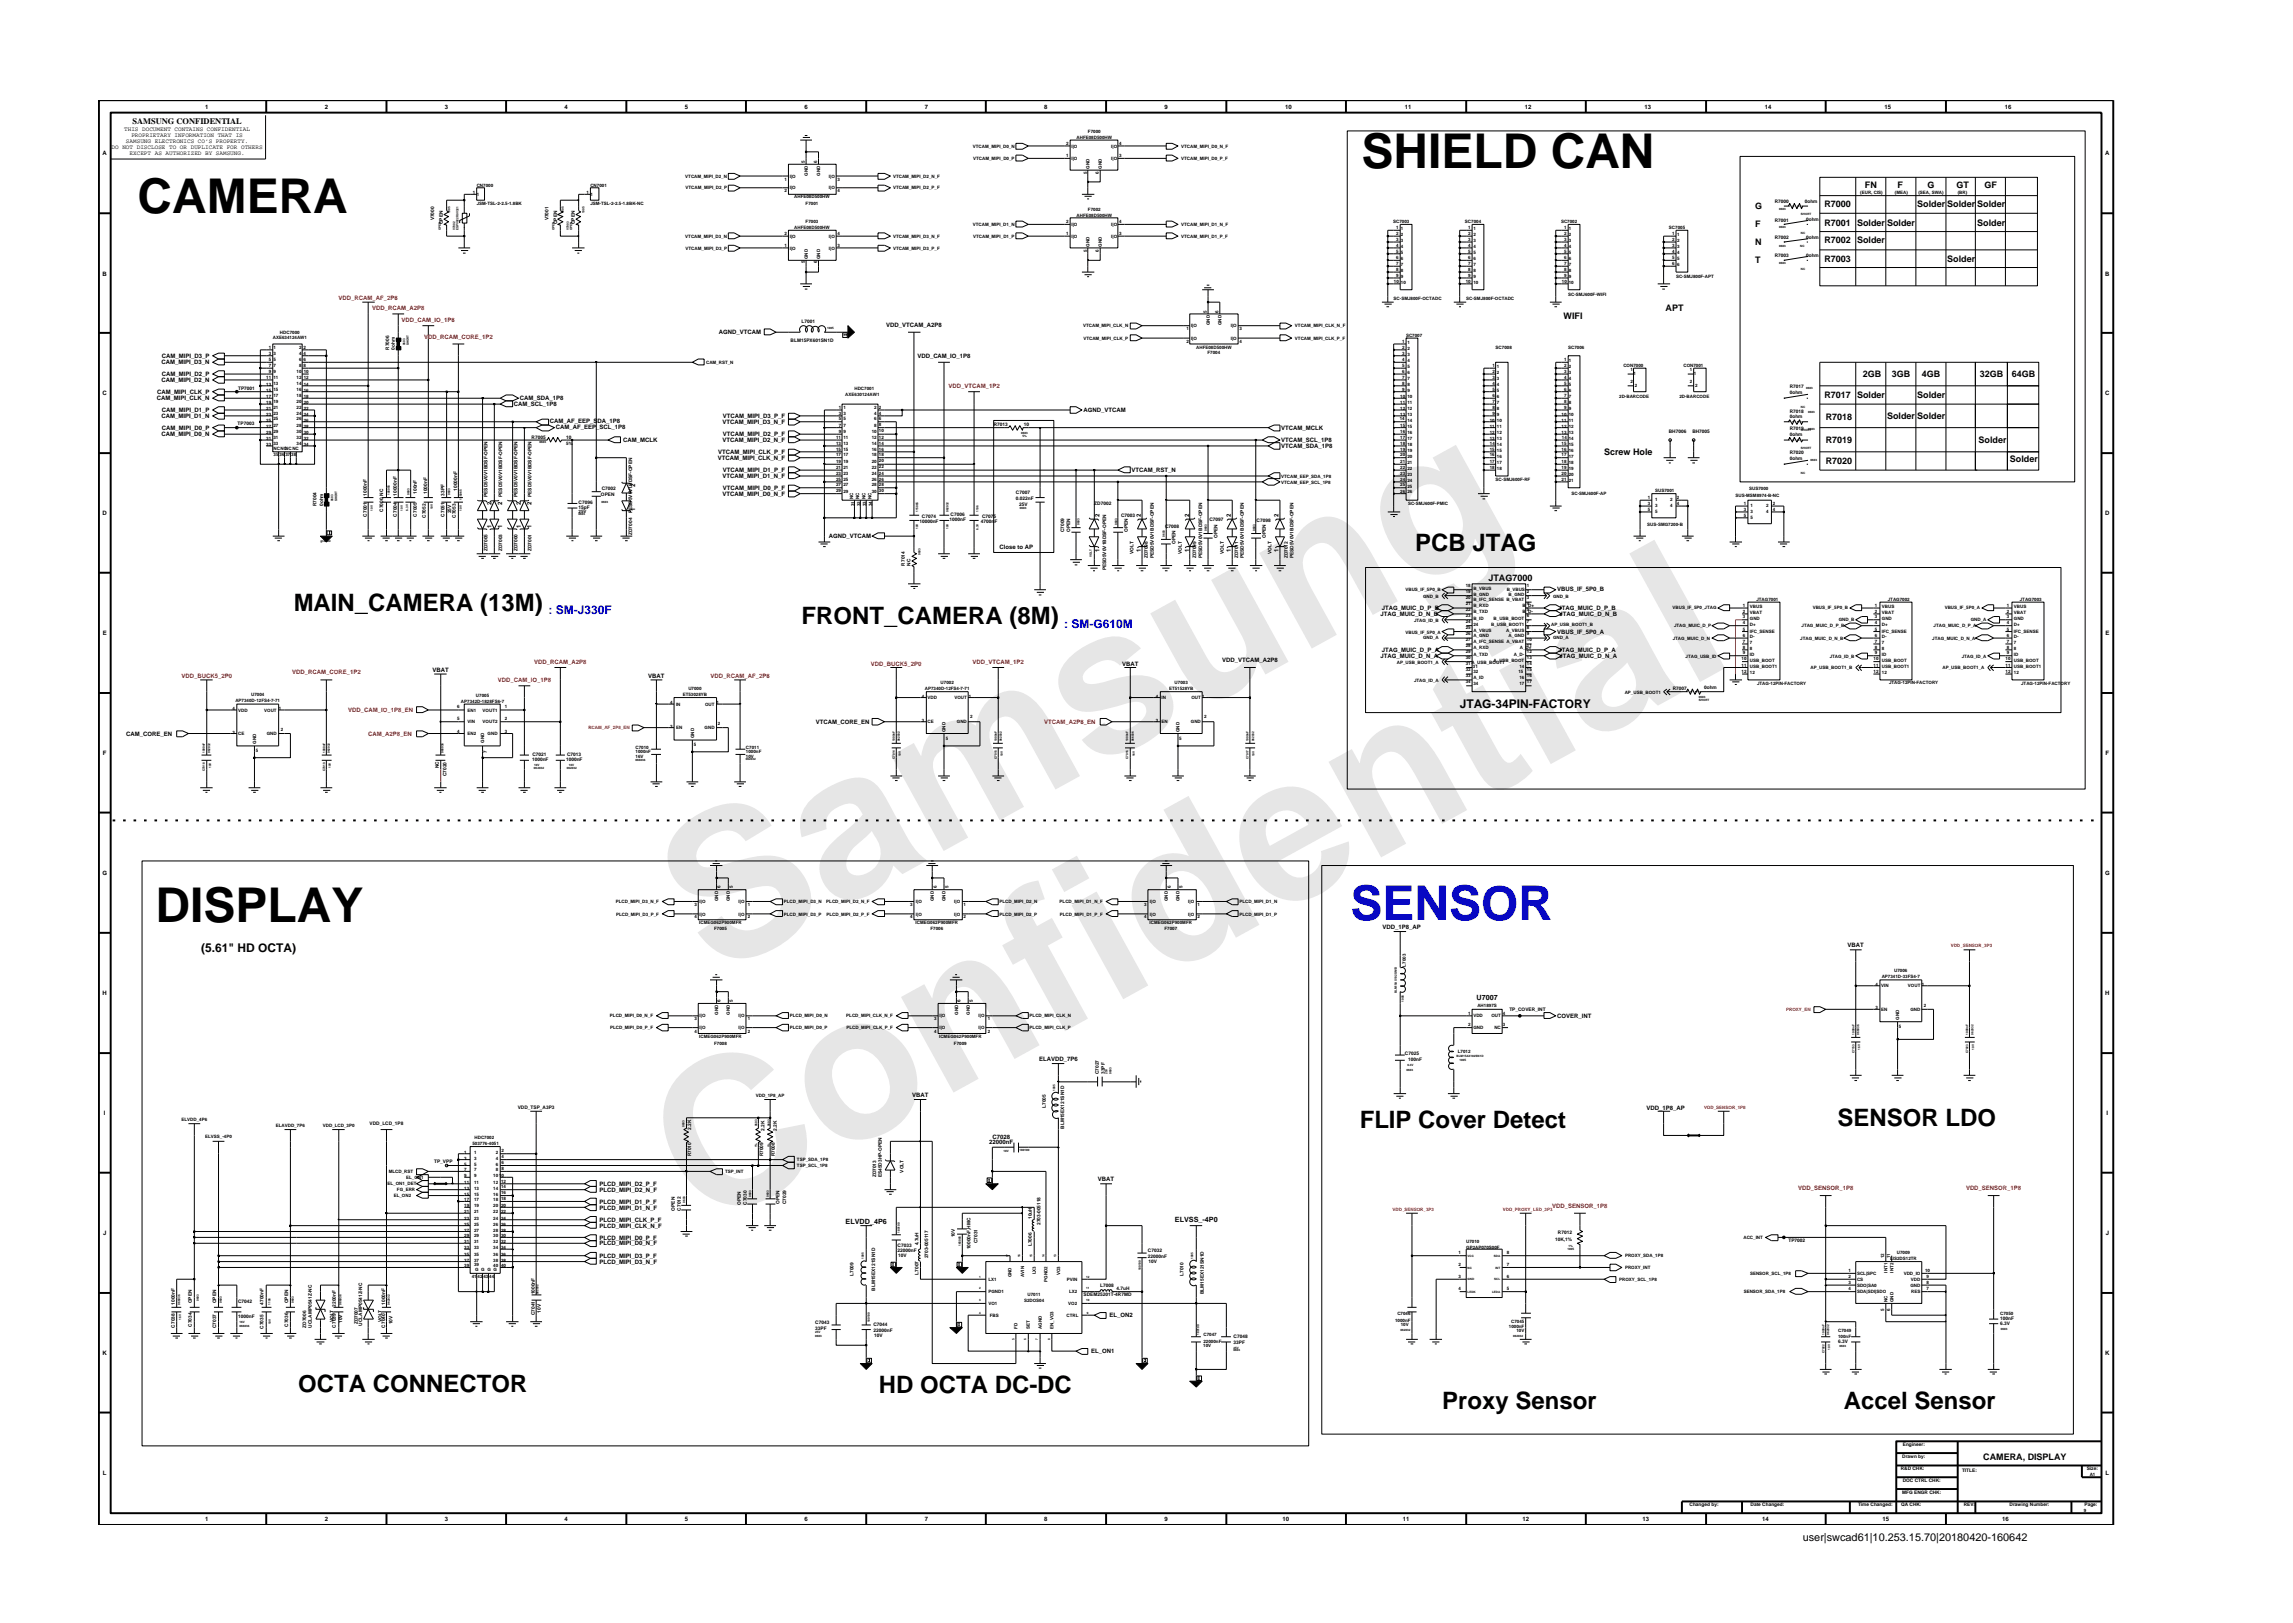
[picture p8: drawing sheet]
<svg xmlns="http://www.w3.org/2000/svg" width="297mm" height="210mm" viewBox="0 0 297 210" stroke-linecap="round" stroke-linejoin="round" font-family="sans-serif">
<defs><g id="words">
<g font-size="26.5" fill="#e6e6e6">
<text x="92.4" y="126.7" transform="rotate(-29 92.4 126.7)">Samsung</text>
<text x="91.1" y="159.4" transform="rotate(-29 91.1 159.4)">Confidential</text>
</g>
<g font-size="6.2">
<text x="176.4" y="21.8">SHIELD CAN</text>
<text x="17.8" y="27.6">CAMERA</text>
<text x="20.2" y="119.5">DISPLAY</text>
</g>
<text font-size="6.2" fill="#00f" x="174.9" y="119.2">SENSOR</text>
<g font-size="3.1">
<text x="183.3" y="71.4">PCB JTAG</text>
<text x="38" y="79.1">MAIN_CAMERA (13M)</text>
<text x="103.8" y="80.9">FRONT_CAMERA (8M)</text>
<text x="176.1" y="146.2">FLIP Cover Detect</text>
<text x="238" y="145.9">SENSOR LDO</text>
<text x="38.6" y="180.3">OCTA CONNECTOR</text>
<text x="113.8" y="180.5">HD OCTA DC-DC</text>
<text x="186.8" y="182.5">Proxy Sensor</text>
<text x="238.9" y="182.5">Accel Sensor</text>
</g>
<g font-size="1.6" fill="#00f">
<text x="71.1" y="79.5">: SM-J330F</text>
<text x="137.9" y="81.3">: SM-G610M</text>
</g>
<g font-size="1.6">
<text x="189.1" y="91.7">JTAG-34PIN-FACTORY</text>
<text x="26.1" y="123.4">(5.61&quot; HD OCTA)</text>
</g>
<text font-size="1.4" x="233.5" y="199.7">user|swcad61|10.253.15.70|20180420-160642</text>
<g font-size="1.2">
<text x="227.4" y="29.4">F</text>
<text x="227.4" y="27.1">G</text>
<text x="236.3" y="29.2">R7001</text>
<text x="236.3" y="26.9">R7000</text>
<text x="240.6" y="29.2">Solder Solder</text>
<text x="241.6" y="24.3">FN</text>
<text x="245.8" y="24.3">F</text>
<text x="248.4" y="26.9">Solder</text>
<text x="249.7" y="24.3">G</text>
<text x="252.3" y="26.9">Solder</text>
<text x="253.4" y="24.3">GT</text>
<text x="256.1" y="29.2">Solder</text>
<text x="256.1" y="26.9">Solder</text>
<text x="257.1" y="24.3">GF</text>
<text x="227.4" y="34.1">T</text>
<text x="227.4" y="31.8">N</text>
<text x="236.3" y="31.5">R7002</text>
<text x="236.3" y="33.9">R7003</text>
<text x="240.6" y="31.5">Solder</text>
<text x="252.3" y="33.9">Solder</text>
<text x="202.6" y="41.3">WIFI</text>
<text x="215.8" y="40.3">APT</text>
<text x="236.3" y="51.6">R7017</text>
<text x="240.6" y="51.6">Solder</text>
<text x="241.3" y="48.8">2GB</text>
<text x="245.1" y="48.8">3GB</text>
<text x="248.4" y="51.6">Solder</text>
<text x="248.9" y="48.8">4GB</text>
<text x="256.5" y="48.8">32GB</text>
<text x="260.6" y="48.8">64GB</text>
<text x="207.8" y="59">Screw Hole</text>
<text x="236.5" y="57.3">R7019</text>
<text x="236.5" y="54.5">R7018</text>
<text x="244.5" y="54.3">Solder</text>
<text x="248.4" y="54.3">Solder</text>
<text x="256.3" y="57.3">Solder</text>
<text x="260.4" y="59.9">Solder</text>
<text x="236.5" y="60.1">R7020</text>
<text x="192.8" y="75.2">JTAG7000</text>
<text x="256.9" y="189.1">CAMERA, DISPLAY</text>
</g>
<text font-size="1.1" x="17.2" y="16.1">SAMSUNG CONFIDENTIAL</text>
<g font-size=".9">
<text x="191.3" y="129.6">U7007</text>
<text x="109.5" y="158.5">ELVDD_4P6</text>
<text x="152.2" y="158.4">ELVSS_-4P0</text>
</g>
<g font-size=".8">
<text x="16.1" y="17">THIS DOCUMENT CONTAINS CONFIDENTIAL</text>
<text x="17" y="17.8">PROPRIETARY INFORMATION THAT IS</text>
<text x="26.6" y="14.1">1</text>
<text x="42.1" y="14.1">2</text>
<text x="57.6" y="14.1">3</text>
<text x="73.1" y="14.1">4</text>
<text x="88.7" y="14.1">5</text>
<text x="104.2" y="14.1">6</text>
<text x="119.8" y="14.1">7</text>
<text x="135.3" y="14.1">8</text>
<text x="150.9" y="14.1">9</text>
<text x="166.5" y="14.1">10</text>
<text x="182" y="14.1">11</text>
<text x="197.5" y="14.1">12</text>
<text x="213" y="14.1">13</text>
<text x="228.6" y="14.1">14</text>
<text x="244.1" y="14.1">15</text>
<text x="259.7" y="14.1">16</text>
<text x="13.3" y="20.1">A</text>
<text x="14.5" y="19.3">DO NOT DISCLOSE TO OR DUPLICATE FOR OTHERS</text>
<text x="16.3" y="18.5">SAMSUNG ELECTRONICS CO’S PROPERTY.</text>
<text x="16.8" y="20.1">EXCEPT AS AUTHORIZED BY SAMSUNG.</text>
<text x="272.7" y="20.1">A</text>
<text x="13.3" y="35.7">B</text>
<text x="272.7" y="35.7">B</text>
<text x="20.9" y="47.2">CAM_MIPI_D3_N</text>
<text x="20.9" y="46.4">CAM_MIPI_D3_P</text>
<text x="93.1" y="43.3">AGND_VTCAM</text>
<text x="114.8" y="42.3">VDD_VTCAM_A2P8</text>
<text x="118.8" y="46.4">VDD_CAM_IO_1P8</text>
<text x="13.3" y="51.2">C</text>
<text x="20.3" y="51.9">CAM_MIPI_CLK_N</text>
<text x="20.3" y="51">CAM_MIPI_CLK_P</text>
<text x="20.9" y="49.5">CAM_MIPI_D2_N</text>
<text x="20.9" y="48.7">CAM_MIPI_D2_P</text>
<text x="20.9" y="53.4">CAM_MIPI_D1_P</text>
<text x="66.6" y="52.6">CAM_SCL_1P8</text>
<text x="67.3" y="51.9">CAM_SDA_1P8</text>
<text x="140.3" y="53.4">AGND_VTCAM</text>
<text x="272.7" y="51.2">C</text>
<text x="20.9" y="54.2">CAM_MIPI_D1_N</text>
<text x="20.9" y="56.5">CAM_MIPI_D0_N</text>
<text x="20.9" y="55.7">CAM_MIPI_D0_P</text>
<text x="71.2" y="54.8">CAM_AF_EEP_SDA_1P8</text>
<text x="72" y="55.5">CAM_AF_EEP_SCL_1P8</text>
<text x="80.7" y="57.3">CAM_MCLK</text>
<text x="93" y="59.6">VTCAM_MIPI_CLK_N_F</text>
<text x="93" y="58.8">VTCAM_MIPI_CLK_P_F</text>
<text x="93.6" y="57.3">VTCAM_MIPI_D2_N_F</text>
<text x="93.6" y="54.9">VTCAM_MIPI_D3_N_F</text>
<text x="93.6" y="54.2">VTCAM_MIPI_D3_P_F</text>
<text x="93.6" y="56.5">VTCAM_MIPI_D2_P_F</text>
<text x="166" y="55.7">VTCAM_MCLK</text>
<text x="166" y="57.3">VTCAM_SCL_1P8</text>
<text x="166" y="58.1">VTCAM_SDA_1P8</text>
<text x="63.7" y="65.4" transform="rotate(-90 63.7 65.4)">2</text>
<text x="65.1" y="65.4" transform="rotate(-90 65.1 65.4)">2</text>
<text x="67.5" y="65.4" transform="rotate(-90 67.5 65.4)">2</text>
<text x="68.9" y="65.4" transform="rotate(-90 68.9 65.4)">2</text>
<text x="82.3" y="63" transform="rotate(-90 82.3 63)">2</text>
<text x="93.6" y="61.9">VTCAM_MIPI_D1_N_F</text>
<text x="93.6" y="64.2">VTCAM_MIPI_D0_N_F</text>
<text x="93.6" y="61.2">VTCAM_MIPI_D1_P_F</text>
<text x="93.6" y="63.5">VTCAM_MIPI_D0_P_F</text>
<text x="146.6" y="61.2">VTCAM_RST_N</text>
<text x="13.3" y="66.8">D</text>
<text x="63.7" y="68.4" transform="rotate(-90 63.7 68.4)">1</text>
<text x="65.1" y="68.4" transform="rotate(-90 65.1 68.4)">1</text>
<text x="67.5" y="68.4" transform="rotate(-90 67.5 68.4)">1</text>
<text x="68.9" y="68.4" transform="rotate(-90 68.9 68.4)">1</text>
<text x="82.3" y="66.2" transform="rotate(-90 82.3 66.2)">1</text>
<text x="107.4" y="69.7">AGND_VTCAM</text>
<text x="129.5" y="71.1">Close to AP</text>
<text x="142.4" y="71.6" transform="rotate(-90 142.4 71.6)">1</text>
<text x="142.4" y="66.9" transform="rotate(-90 142.4 66.9)">2</text>
<text x="147.8" y="71.6" transform="rotate(-90 147.8 71.6)">1</text>
<text x="147.8" y="66.9" transform="rotate(-90 147.8 66.9)">2</text>
<text x="154" y="71.6" transform="rotate(-90 154 71.6)">1</text>
<text x="154" y="66.9" transform="rotate(-90 154 66.9)">2</text>
<text x="159.5" y="71.6" transform="rotate(-90 159.5 71.6)">1</text>
<text x="159.5" y="66.9" transform="rotate(-90 159.5 66.9)">2</text>
<text x="165.6" y="71.6" transform="rotate(-90 165.6 71.6)">1</text>
<text x="165.6" y="66.9" transform="rotate(-90 165.6 66.9)">2</text>
<text x="272.7" y="66.8">D</text>
<text x="201.7" y="76.6">VBUS_IF_5P0_B</text>
<text x="13.3" y="82.3">E</text>
<text x="178.8" y="79.8">JTAG_MUIC_D_N_B</text>
<text x="179" y="79.1">JTAG_MUIC_D_P_B</text>
<text x="201.7" y="82.1">VBUS_IF_5P0_A</text>
<text x="201.9" y="79.1">JTAG_MUIC_D_P_B</text>
<text x="202" y="79.8">JTAG_MUIC_D_N_B</text>
<text x="272.7" y="82.3">E</text>
<text x="56" y="87">VBAT</text>
<text x="84" y="87.8">VBAT</text>
<text x="145.4" y="86.2">VBAT</text>
<text x="158.3" y="85.8">VDD_VTCAM_A2P8</text>
<text x="178.8" y="85.2">JTAG_MUIC_D_N_A</text>
<text x="179" y="84.5">JTAG_MUIC_D_P_A</text>
<text x="201.9" y="84.5">JTAG_MUIC_D_P_A</text>
<text x="202" y="85.2">JTAG_MUIC_D_N_A</text>
<text x="16.3" y="95.3">CAM_CORE_EN</text>
<text x="105.7" y="93.8">VTCAM_CORE_EN</text>
<text x="13.3" y="97.8">F</text>
<text x="272.8" y="97.8">F</text>
<text x="13.3" y="113.3">G</text>
<text x="272.7" y="113.3">G</text>
<text x="179.1" y="120.4">VDD_1P8_AP</text>
<text x="239.3" y="122.7">VBAT</text>
<text x="13.3" y="128.9">H</text>
<text x="201.7" y="131.9">COVER_INT</text>
<text x="272.7" y="128.9">H</text>
<text x="134.6" y="137.5">ELAVDD_7P6</text>
<text x="118.2" y="142.1">VBAT</text>
<text x="213.3" y="143.7">VDD_1P8_AP</text>
<text x="13.5" y="144.4">I</text>
<text x="128.1" y="148.3">22000nF</text>
<text x="128.6" y="147.5">C7028</text>
<text x="272.9" y="144.4">I</text>
<text x="77.7" y="155.9">PLCD_MIPI_D1_P_F</text>
<text x="77.7" y="154.4">PLCD_MIPI_D2_N_F</text>
<text x="77.7" y="153.6">PLCD_MIPI_D2_P_F</text>
<text x="142.2" y="153.1">VBAT</text>
<text x="13.4" y="160">J</text>
<text x="77.7" y="160.6">PLCD_MIPI_D0_P_F</text>
<text x="77.7" y="159.1">PLCD_MIPI_CLK_N_F</text>
<text x="77.7" y="158.3">PLCD_MIPI_CLK_P_F</text>
<text x="77.7" y="156.7">PLCD_MIPI_D1_N_F</text>
<text x="77.7" y="161.3">PLCD_MIPI_D0_N_F</text>
<text x="272.8" y="160">J</text>
<text x="77.7" y="163.7">PLCD_MIPI_D3_N_F</text>
<text x="77.7" y="163">PLCD_MIPI_D3_P_F</text>
<text x="143.7" y="170.7">EL_ON2</text>
<text x="13.3" y="175.5">K</text>
<text x="141.3" y="175.3">EL_ON1</text>
<text x="272.7" y="175.5">K</text>
<text x="13.3" y="191.1">L</text>
<text x="272.8" y="191.1">L</text>
<text x="26.6" y="197.1">1</text>
<text x="42.1" y="197.1">2</text>
<text x="57.6" y="197.1">3</text>
<text x="73.1" y="197.1">4</text>
<text x="88.7" y="197.1">5</text>
<text x="104.2" y="197.1">6</text>
<text x="119.8" y="197.1">7</text>
<text x="135.3" y="197.1">8</text>
<text x="150.9" y="197.1">9</text>
<text x="166.1" y="197.1">10</text>
<text x="181.7" y="197.1">11</text>
<text x="197.2" y="197.1">12</text>
<text x="212.8" y="197.1">13</text>
<text x="228.3" y="197.1">14</text>
<text x="243.9" y="197.1">15</text>
<text x="259.4" y="197.1">16</text>
</g>
<g font-size=".8" fill="#f00">
<text x="43.9" y="38.8">VDD_RCAM_AF_2P8</text>
<text x="48.2" y="40.2">VDD_RCAM_A2P8</text>
<text x="52" y="41.7">VDD_CAM_IO_1P8</text>
<text x="54.9" y="43.9">VDD_RCAM_CORE_1P2</text>
<text x="122.9" y="50.3">VDD_VTCAM_1P2</text>
<text x="23.5" y="87.8">VDD_BUCK5_2P0</text>
<text x="37.8" y="87.3">VDD_RCAM_CORE_1P2</text>
<text x="64.5" y="88.4">VDD_CAM_IO_1P8</text>
<text x="69.2" y="86">VDD_RCAM_A2P8</text>
<text x="92" y="87.8">VDD_RCAM_AF_2P8</text>
<text x="112.8" y="86.2">VDD_BUCK5_2P0</text>
<text x="126" y="86">VDD_VTCAM_1P2</text>
<text x="45.1" y="92.3">VDD_CAM_IO_1P8_EN</text>
<text x="47.7" y="95.3">CAM_A2P8_EN</text>
<text x="135.3" y="93.8">VTCAM_A2P8_EN</text>
<text x="232.9" y="154.2">VDD_SENSOR_1P8</text>
<text x="254.7" y="154.2">VDD_SENSOR_1P8</text>
<text x="201.1" y="156.5">VDD_SENSOR_1P8</text>
</g>
<g font-size=".6">
<text x="139.5" y="18">AHFE08D500HW</text>
<text x="140.9" y="17.2">F7000</text>
<text x="88.8" y="23">VTCAM_MIPI_D2_N</text>
<text x="101.6" y="23.4">1</text>
<text x="102.3" y="23">I|O</text>
<text x="104.3" y="21.1" transform="rotate(-90 104.3 21.1)">5</text>
<text x="104.6" y="22.7" transform="rotate(-90 104.6 22.7)">GND</text>
<text x="105.9" y="21.1" transform="rotate(-90 105.9 21.1)">6</text>
<text x="106.2" y="22.7" transform="rotate(-90 106.2 22.7)">GND</text>
<text x="107.4" y="23">I|O</text>
<text x="108.5" y="23.4">3</text>
<text x="115.7" y="23">VTCAM_MIPI_D2_N_F</text>
<text x="126" y="19.1">VTCAM_MIPI_D0_N</text>
<text x="126.1" y="20.7">VTCAM_MIPI_D0_P</text>
<text x="138.1" y="20.3">1</text>
<text x="138.1" y="18.7">2</text>
<text x="138.8" y="20.7">I|O</text>
<text x="138.8" y="19.1">I|O</text>
<text x="140.8" y="22.5" transform="rotate(-90 140.8 22.5)">5</text>
<text x="141.1" y="21.9" transform="rotate(-90 141.1 21.9)">GND</text>
<text x="142.4" y="22.5" transform="rotate(-90 142.4 22.5)">6</text>
<text x="142.7" y="21.9" transform="rotate(-90 142.7 21.9)">GND</text>
<text x="143.9" y="20.7">I|O</text>
<text x="143.9" y="19.1">I|O</text>
<text x="145" y="20.3">3</text>
<text x="145" y="18.7">4</text>
<text x="153" y="20.7">VTCAM_MIPI_D0_P_F</text>
<text x="153" y="19.1">VTCAM_MIPI_D0_N_F</text>
<text x="56.2" y="28.6" transform="rotate(-90 56.2 28.6)">V7000</text>
<text x="57.3" y="29.1" transform="rotate(-90 57.3 29.1)">OPEN</text>
<text x="61.3" y="25.2">1</text>
<text x="61.7" y="26.5">JSM-TSL-2-2.5-1.8BK</text>
<text x="61.7" y="25.4">1</text>
<text x="61.8" y="24.2">CN7000</text>
<text x="71.1" y="28.6" transform="rotate(-90 71.1 28.6)">V7001</text>
<text x="72.2" y="29.1" transform="rotate(-90 72.2 29.1)">OPEN</text>
<text x="74.5" y="29.1" transform="rotate(-90 74.5 29.1)">OPEN</text>
<text x="76" y="25.2">1</text>
<text x="76.5" y="26.5">JSM-TSL-2-2.5-1.8BK-NC</text>
<text x="76.5" y="24.2">CN7001</text>
<text x="76.5" y="25.4">1</text>
<text x="88.8" y="24.5">VTCAM_MIPI_D2_P</text>
<text x="101.6" y="24.9">2</text>
<text x="102.3" y="24.5">I|O</text>
<text x="102.9" y="25.7">AHFE08D500HW</text>
<text x="102.9" y="29.7">AHFE08D500HW</text>
<text x="104.4" y="26.5">F7001</text>
<text x="104.4" y="28.9">F7003</text>
<text x="107.4" y="24.5">I|O</text>
<text x="108.5" y="24.9">4</text>
<text x="115.7" y="24.5">VTCAM_MIPI_D2_P_F</text>
<text x="126" y="29.3">VTCAM_MIPI_D1_N</text>
<text x="138.1" y="28.9">2</text>
<text x="138.8" y="29.3">I|O</text>
<text x="139.5" y="28.1">AHFE08D500HW</text>
<text x="140.9" y="27.3">F7002</text>
<text x="143.9" y="29.3">I|O</text>
<text x="145" y="28.9">4</text>
<text x="153" y="29.3">VTCAM_MIPI_D1_N_F</text>
<text x="180.5" y="28.9">SC7003</text>
<text x="180.9" y="29.7">1</text>
<text x="181.5" y="29.8">1</text>
<text x="189.8" y="28.9">SC7004</text>
<text x="190.2" y="29.7">1</text>
<text x="190.9" y="29.8">1</text>
<text x="202.2" y="28.9">SC7002</text>
<text x="202.6" y="29.7">1</text>
<text x="203.2" y="29.8">1</text>
<text x="216.2" y="29.7">SC7005</text>
<text x="229.9" y="26.3">R7000</text>
<text x="229.9" y="28.8">R7001</text>
<text x="233.8" y="26.3">0ohm</text>
<text x="234" y="28.6">0ohm</text>
<text x="241" y="25.2">(EUR, CIS)</text>
<text x="245.5" y="25.2">(MEA)</text>
<text x="248.5" y="25.2">(SEA, SWA)</text>
<text x="253.6" y="25.2">(BR)</text>
<text x="88.8" y="30.8">VTCAM_MIPI_D3_N</text>
<text x="88.8" y="32.3">VTCAM_MIPI_D3_P</text>
<text x="101.6" y="31.9">1</text>
<text x="101.6" y="30.4">2</text>
<text x="102.3" y="32.3">I|O</text>
<text x="102.3" y="30.8">I|O</text>
<text x="104.3" y="34.1" transform="rotate(-90 104.3 34.1)">5</text>
<text x="104.6" y="33.6" transform="rotate(-90 104.6 33.6)">GND</text>
<text x="105.9" y="34.1" transform="rotate(-90 105.9 34.1)">6</text>
<text x="106.2" y="33.6" transform="rotate(-90 106.2 33.6)">GND</text>
<text x="107.4" y="32.3">I|O</text>
<text x="107.4" y="30.8">I|O</text>
<text x="108.5" y="31.9">3</text>
<text x="108.5" y="30.4">4</text>
<text x="115.7" y="32.3">VTCAM_MIPI_D3_P_F</text>
<text x="115.7" y="30.8">VTCAM_MIPI_D3_N_F</text>
<text x="126.1" y="30.8">VTCAM_MIPI_D1_P</text>
<text x="138.1" y="30.4">1</text>
<text x="138.8" y="30.8">I|O</text>
<text x="140.8" y="32.6" transform="rotate(-90 140.8 32.6)">5</text>
<text x="141.1" y="31.9" transform="rotate(-90 141.1 31.9)">GND</text>
<text x="142.4" y="32.6" transform="rotate(-90 142.4 32.6)">6</text>
<text x="142.7" y="31.9" transform="rotate(-90 142.7 31.9)">GND</text>
<text x="143.9" y="30.8">I|O</text>
<text x="145" y="30.4">3</text>
<text x="153" y="30.8">VTCAM_MIPI_D1_P_F</text>
<text x="180.9" y="35.1">8</text>
<text x="180.9" y="35.8">9</text>
<text x="180.9" y="30.4">2</text>
<text x="180.9" y="31.2">3</text>
<text x="180.9" y="31.9">4</text>
<text x="180.9" y="32.8">5</text>
<text x="180.9" y="33.6">6</text>
<text x="180.9" y="34.3">7</text>
<text x="181.5" y="30.6">2</text>
<text x="181.5" y="31.4">3</text>
<text x="181.5" y="32.1">4</text>
<text x="181.5" y="32.9">5</text>
<text x="181.5" y="33.7">6</text>
<text x="181.5" y="34.5">7</text>
<text x="181.5" y="35.2">8</text>
<text x="190.2" y="35.8">9</text>
<text x="190.2" y="30.4">2</text>
<text x="190.2" y="31.2">3</text>
<text x="190.2" y="31.9">4</text>
<text x="190.2" y="32.8">5</text>
<text x="190.2" y="33.6">6</text>
<text x="190.2" y="34.3">7</text>
<text x="190.2" y="35.1">8</text>
<text x="190.9" y="30.6">2</text>
<text x="190.9" y="31.4">3</text>
<text x="190.9" y="32.1">4</text>
<text x="190.9" y="32.9">5</text>
<text x="190.9" y="33.7">6</text>
<text x="190.9" y="34.5">7</text>
<text x="190.9" y="35.2">8</text>
<text x="202.6" y="30.4">2</text>
<text x="202.6" y="31.2">3</text>
<text x="202.6" y="31.9">4</text>
<text x="202.6" y="32.8">5</text>
<text x="202.6" y="33.6">6</text>
<text x="202.6" y="34.3">7</text>
<text x="202.6" y="35.1">8</text>
<text x="202.6" y="35.8">9</text>
<text x="203.2" y="30.6">2</text>
<text x="203.2" y="31.4">3</text>
<text x="203.2" y="32.1">4</text>
<text x="203.2" y="32.9">5</text>
<text x="203.2" y="33.7">6</text>
<text x="203.2" y="34.5">7</text>
<text x="203.2" y="35.2">8</text>
<text x="216.6" y="32.8">4</text>
<text x="216.6" y="33.6">5</text>
<text x="216.6" y="30.4">1</text>
<text x="216.6" y="31.2">2</text>
<text x="216.6" y="31.9">3</text>
<text x="216.6" y="34.3">6</text>
<text x="217.3" y="32.9">4</text>
<text x="217.3" y="33.7">5</text>
<text x="217.3" y="34.5">6</text>
<text x="217.3" y="30.6">1</text>
<text x="217.3" y="31.4">2</text>
<text x="217.3" y="32.1">3</text>
<text x="229.9" y="33.3">R7003</text>
<text x="229.9" y="30.9">R7002</text>
<text x="234" y="33.3">0ohm</text>
<text x="234" y="30.9">0ohm</text>
<text x="103.8" y="41.9">L7001</text>
<text x="156.3" y="40.5" transform="rotate(-90 156.3 40.5)">5</text>
<text x="157.8" y="40.5" transform="rotate(-90 157.8 40.5)">6</text>
<text x="180.5" y="38.8">SC-SMJ800F-OCTADC</text>
<text x="180.6" y="36.6">10</text>
<text x="181.5" y="36">9</text>
<text x="181.5" y="36.8">10</text>
<text x="189.9" y="36.6">10</text>
<text x="189.9" y="38.8">SC-SMJ800F-OCTADC</text>
<text x="190.9" y="36">9</text>
<text x="190.9" y="36.8">10</text>
<text x="202.3" y="36.6">10</text>
<text x="203.1" y="38.3">SC-SMJ600F-WIFI</text>
<text x="203.2" y="36.8">10</text>
<text x="203.2" y="36">9</text>
<text x="217.1" y="36">SC-SMJ800F-APT</text>
<text x="34.8" y="45.2">1</text>
<text x="34.8" y="46.8">5</text>
<text x="34.8" y="46">3</text>
<text x="34.8" y="47.5">7 7</text>
<text x="35.3" y="44">AXE634124AW1</text>
<text x="35.4" y="45.2">1</text>
<text x="35.4" y="46.8">5</text>
<text x="35.4" y="46">3</text>
<text x="36.3" y="43.2">HDC7000</text>
<text x="38.7" y="45.2">2 2</text>
<text x="38.7" y="46.8">6</text>
<text x="38.7" y="47.5">8</text>
<text x="38.7" y="46">4</text>
<text x="39.3" y="46">4</text>
<text x="39.3" y="46.8">6</text>
<text x="39.3" y="47.5">8</text>
<text x="50.4" y="45.3" transform="rotate(-90 50.4 45.3)">R7006</text>
<text x="51.2" y="45.3" transform="rotate(-90 51.2 45.3)">0ohm</text>
<text x="91.5" y="47.1">CAM_RST_N</text>
<text x="102.4" y="44.4">BLM15PX601SN1D</text>
<text x="140.3" y="42.4">VTCAM_MIPI_CLK_N</text>
<text x="140.3" y="44">VTCAM_MIPI_CLK_P</text>
<text x="153.7" y="42.8">1</text>
<text x="153.7" y="44.4">2</text>
<text x="154.3" y="42.4">I|O</text>
<text x="154.3" y="44">I|O</text>
<text x="155" y="45.2">AHFE08D500HW</text>
<text x="156.4" y="45.9">F7004</text>
<text x="156.7" y="42.1" transform="rotate(-90 156.7 42.1)">GND</text>
<text x="158.2" y="42.1" transform="rotate(-90 158.2 42.1)">GND</text>
<text x="159.4" y="42.4">I|O</text>
<text x="159.4" y="44">I|O</text>
<text x="160.6" y="42.8">3</text>
<text x="160.6" y="44.4">4</text>
<text x="167.8" y="44">VTCAM_MIPI_CLK_P_F</text>
<text x="167.8" y="42.4">VTCAM_MIPI_CLK_N_F</text>
<text x="181.6" y="46">3</text>
<text x="181.6" y="46.8">4</text>
<text x="181.6" y="47.5">5</text>
<text x="181.6" y="45.2">2</text>
<text x="181.6" y="44.4">1</text>
<text x="182.1" y="43.6">SC7007</text>
<text x="182.3" y="46.1">3</text>
<text x="182.3" y="46.9">4</text>
<text x="182.3" y="47.7">5</text>
<text x="182.3" y="45.3">2</text>
<text x="182.3" y="44.6">1</text>
<text x="193.3" y="47.5">1</text>
<text x="193.7" y="45.2">SC7008</text>
<text x="193.9" y="47.7">1</text>
<text x="202.6" y="47.5">2</text>
<text x="202.6" y="46.8">1</text>
<text x="203.1" y="45.2">SC7006</text>
<text x="203.2" y="47.7">2</text>
<text x="203.2" y="46.9">1</text>
<text x="210.3" y="47.5">CON7000</text>
<text x="218.1" y="47.5">CON7001</text>
<text x="30.8" y="50.5">TP7001</text>
<text x="34.5" y="50.7">15</text>
<text x="34.5" y="50">13</text>
<text x="34.5" y="51.6">17</text>
<text x="34.5" y="52.4">19</text>
<text x="34.5" y="49.1">11</text>
<text x="34.5" y="53.9">23</text>
<text x="34.5" y="53.1">21</text>
<text x="34.8" y="48.3">9</text>
<text x="35.4" y="50.7">15</text>
<text x="35.4" y="51.4">17</text>
<text x="35.4" y="52.2">19</text>
<text x="35.4" y="49.1">11</text>
<text x="35.4" y="49.8">13</text>
<text x="35.4" y="53.7">23</text>
<text x="35.4" y="52.9">21</text>
<text x="35.4" y="48.3">9</text>
<text x="38.4" y="49.8">14</text>
<text x="38.4" y="50.7">16</text>
<text x="38.4" y="48.3">10</text>
<text x="38.4" y="53.7">24</text>
<text x="38.4" y="51.4">18</text>
<text x="38.4" y="49.1">12</text>
<text x="38.4" y="52.9">22</text>
<text x="38.4" y="52.2">20</text>
<text x="39.3" y="50">14</text>
<text x="39.3" y="50.7">16</text>
<text x="39.3" y="48.3">10</text>
<text x="39.3" y="51.6">18</text>
<text x="39.3" y="52.4">20</text>
<text x="39.3" y="49.1">12</text>
<text x="39.3" y="53.9">24</text>
<text x="39.3" y="53.1">22</text>
<text x="108.7" y="53.7">3</text>
<text x="108.7" y="52.9">1 1</text>
<text x="109.2" y="53.7">3</text>
<text x="109.5" y="51.3">AXE630124AW1</text>
<text x="110.7" y="50.6">HDC7001</text>
<text x="113.2" y="52.9">2 2</text>
<text x="113.2" y="53.7">4</text>
<text x="113.8" y="53.7">4</text>
<text x="181.4" y="52.4">11</text>
<text x="181.4" y="53.1">12</text>
<text x="181.4" y="53.9">13 13</text>
<text x="181.4" y="51.6">10 10</text>
<text x="181.6" y="48.3">6</text>
<text x="181.6" y="49.1">7</text>
<text x="181.6" y="49.8">8</text>
<text x="181.6" y="50.7">9</text>
<text x="182.3" y="48.5">6</text>
<text x="182.3" y="49.2">7</text>
<text x="182.3" y="50">8</text>
<text x="182.3" y="50.7">9</text>
<text x="182.3" y="52.4">11</text>
<text x="182.3" y="53.1">12</text>
<text x="193.3" y="49">3</text>
<text x="193.3" y="49.8">4</text>
<text x="193.3" y="50.7">5</text>
<text x="193.3" y="51.4">6</text>
<text x="193.3" y="52.2">7</text>
<text x="193.3" y="52.9">8</text>
<text x="193.3" y="53.7">9</text>
<text x="193.3" y="48.3">2</text>
<text x="193.9" y="49.2">3</text>
<text x="193.9" y="50">4</text>
<text x="193.9" y="50.7">5</text>
<text x="193.9" y="51.6">6</text>
<text x="193.9" y="52.4">7</text>
<text x="193.9" y="53.1">8</text>
<text x="193.9" y="53.9">9</text>
<text x="193.9" y="48.5">2</text>
<text x="202.3" y="53.9">10 10</text>
<text x="202.6" y="50.7">6</text>
<text x="202.6" y="51.4">7</text>
<text x="202.6" y="52.2">8</text>
<text x="202.6" y="52.9">9</text>
<text x="202.6" y="48.3">3</text>
<text x="202.6" y="49.1">4</text>
<text x="202.6" y="49.8">5</text>
<text x="203.2" y="50.7">6</text>
<text x="203.2" y="51.6">7</text>
<text x="203.2" y="52.4">8</text>
<text x="203.2" y="53.1">9</text>
<text x="203.2" y="48.5">3</text>
<text x="203.2" y="49.2">4</text>
<text x="203.2" y="50">5</text>
<text x="209.8" y="51.6">2D-BARCODE</text>
<text x="211.2" y="48.1">1</text>
<text x="211.2" y="49.6">2</text>
<text x="211.6" y="48.5">1</text>
<text x="211.8" y="50.2">2</text>
<text x="217.5" y="51.6">2D-BARCODE</text>
<text x="218.9" y="49.6">2</text>
<text x="218.9" y="48.1">1</text>
<text x="219.4" y="48.5">1</text>
<text x="219.6" y="50.2">2</text>
<text x="231.8" y="53.5">R7018</text>
<text x="231.8" y="51.1">0ohm</text>
<text x="231.8" y="50.3">R7017</text>
<text x="30.8" y="55.1">TP7003</text>
<text x="34.5" y="55.4">27</text>
<text x="34.5" y="54.6">25</text>
<text x="34.5" y="57.8">33</text>
<text x="34.5" y="57">31</text>
<text x="34.5" y="56.2">29</text>
<text x="35.4" y="55.3">27</text>
<text x="35.4" y="54.5">25</text>
<text x="35.4" y="57.6">33</text>
<text x="35.4" y="56.8">31</text>
<text x="35.4" y="56.1">29</text>
<text x="35.4" y="58.3">NCNCNCNC</text>
<text x="35.4" y="59.1">35 36</text>
<text x="37" y="59.1">37</text>
<text x="37.7" y="59.1">38</text>
<text x="38.4" y="54.5">26</text>
<text x="38.4" y="57.6">34</text>
<text x="38.4" y="56.8">32</text>
<text x="38.4" y="56.1">30</text>
<text x="38.4" y="55.3">28</text>
<text x="39.3" y="55.4">28</text>
<text x="39.3" y="54.6">26</text>
<text x="39.3" y="57.8">34</text>
<text x="39.3" y="57">32</text>
<text x="39.3" y="56.2">30</text>
<text x="68.9" y="56.8">R7005</text>
<text x="73.3" y="56.8">10</text>
<text x="73.3" y="57.6">5%</text>
<text x="108.3" y="59.1">17 17</text>
<text x="108.3" y="56.8">11</text>
<text x="108.3" y="57.6">13 13</text>
<text x="108.3" y="58.4">15</text>
<text x="108.3" y="60">19</text>
<text x="108.7" y="54.5">5 5</text>
<text x="108.7" y="55.3">7</text>
<text x="108.7" y="56.1">9 9</text>
<text x="109.2" y="56.8">11</text>
<text x="109.2" y="58.4">15</text>
<text x="109.2" y="60">19</text>
<text x="109.2" y="55.3">7</text>
<text x="112.9" y="59.1">18 18</text>
<text x="112.9" y="60">20</text>
<text x="112.9" y="56.1">10</text>
<text x="112.9" y="56.8">12</text>
<text x="112.9" y="57.6">14 14</text>
<text x="112.9" y="58.4">16</text>
<text x="113.2" y="54.5">6 6</text>
<text x="113.2" y="55.3">8</text>
<text x="113.8" y="55.2">8</text>
<text x="113.8" y="56.8">12</text>
<text x="113.8" y="58.4">16</text>
<text x="113.8" y="59.9">20</text>
<text x="113.8" y="56">10</text>
<text x="128.7" y="55.2">R7013</text>
<text x="132.6" y="55.2">10</text>
<text x="181.3" y="54.5">14</text>
<text x="181.4" y="58.4">19</text>
<text x="181.4" y="59.1">20</text>
<text x="181.4" y="60">21</text>
<text x="181.4" y="55.3">15</text>
<text x="181.4" y="56.1">16</text>
<text x="181.4" y="56.8">17</text>
<text x="181.4" y="57.6">18</text>
<text x="182.3" y="58.5">19</text>
<text x="182.3" y="59.3">20</text>
<text x="182.3" y="54.6">14</text>
<text x="182.3" y="55.4">15</text>
<text x="182.3" y="56.2">16</text>
<text x="182.3" y="57">17</text>
<text x="182.3" y="57.8">18</text>
<text x="193" y="56.2">12 12</text>
<text x="193" y="57">13</text>
<text x="193" y="58.4">15</text>
<text x="193" y="59.1">16</text>
<text x="193" y="60">17</text>
<text x="193" y="54.6">10</text>
<text x="193" y="55.4">11 11</text>
<text x="193" y="57.6">14</text>
<text x="193.9" y="57">13</text>
<text x="193.9" y="57.8">14</text>
<text x="193.9" y="58.5">15</text>
<text x="193.9" y="59.3">16</text>
<text x="193.9" y="54.6">10</text>
<text x="202.3" y="60">18</text>
<text x="202.3" y="54.6">11</text>
<text x="202.3" y="55.4">12</text>
<text x="202.3" y="56.2">13 13</text>
<text x="202.3" y="57.6">15</text>
<text x="202.3" y="58.4">16</text>
<text x="202.3" y="59.1">17</text>
<text x="202.3" y="56.8">14</text>
<text x="203.2" y="54.6">11</text>
<text x="203.2" y="55.4">12</text>
<text x="203.2" y="57">14</text>
<text x="203.2" y="57.8">15</text>
<text x="203.2" y="58.5">16</text>
<text x="203.2" y="59.3">17</text>
<text x="216.2" y="56.1">BH7006</text>
<text x="219.2" y="56.1">BH7005</text>
<text x="231.8" y="59.6">0ohm</text>
<text x="231.8" y="58.9">R7020</text>
<text x="231.8" y="56.5">0ohm</text>
<text x="231.8" y="55.7">R7019</text>
<text x="231.8" y="54.2">0ohm</text>
<text x="41" y="65.6" transform="rotate(-90 41 65.6)">R7004</text>
<text x="41.9" y="65.6" transform="rotate(-90 41.9 65.6)">0ohm</text>
<text x="47.5" y="64.2" transform="rotate(-90 47.5 64.2)">1000nF</text>
<text x="51.4" y="64.2" transform="rotate(-90 51.4 64.2)">10000nF</text>
<text x="54" y="64" transform="rotate(-90 54 64)">100nF</text>
<text x="55.3" y="64" transform="rotate(-90 55.3 64)">1000nF</text>
<text x="57.6" y="64.2" transform="rotate(-90 57.6 64.2)">33PF</text>
<text x="59.2" y="63.6" transform="rotate(-90 59.2 63.6)">10000nF</text>
<text x="63.1" y="64.4" transform="rotate(-90 63.1 64.4)">PESD5V0V1BDSF-OPEN</text>
<text x="65.1" y="64.4" transform="rotate(-90 65.1 64.4)">PESD5V0V1BDSF-OPEN</text>
<text x="67" y="64.4" transform="rotate(-90 67 64.4)">PESD5V0V1BDSF-OPEN</text>
<text x="68.9" y="64.4" transform="rotate(-90 68.9 64.4)">PESD5V0V1BDSF-OPEN</text>
<text x="75" y="65.9">15pF</text>
<text x="75" y="65.3">C7096</text>
<text x="77.9" y="64.2">OPEN</text>
<text x="78" y="63.5">C7002</text>
<text x="108.3" y="63">27 27</text>
<text x="108.3" y="63.8">29</text>
<text x="108.3" y="60.7">21 21</text>
<text x="108.3" y="61.5">23</text>
<text x="108.3" y="62.3">25</text>
<text x="109.2" y="61.5">23</text>
<text x="109.2" y="62.3">25</text>
<text x="109.2" y="63.9">29</text>
<text x="110.5" y="64.6" transform="rotate(-90 110.5 64.6)">NC</text>
<text x="110.7" y="65.6" transform="rotate(-90 110.7 65.6)">31</text>
<text x="111.3" y="64.6" transform="rotate(-90 111.3 64.6)">NC</text>
<text x="111.4" y="65.6" transform="rotate(-90 111.4 65.6)">32</text>
<text x="112.1" y="64.6" transform="rotate(-90 112.1 64.6)">NC</text>
<text x="112.2" y="65.6" transform="rotate(-90 112.2 65.6)">33</text>
<text x="112.9" y="64.6" transform="rotate(-90 112.9 64.6)">NC</text>
<text x="112.9" y="63">28</text>
<text x="112.9" y="60.7">22</text>
<text x="112.9" y="61.5">24</text>
<text x="112.9" y="62.3">26 26</text>
<text x="112.9" y="63.9">30</text>
<text x="113" y="65.6" transform="rotate(-90 113 65.6)">34</text>
<text x="113.8" y="63">28</text>
<text x="113.8" y="61.5">24</text>
<text x="113.8" y="60.6">22</text>
<text x="113.8" y="63.8">30</text>
<text x="131.6" y="64">C7007</text>
<text x="131.6" y="64.8">0.022nF</text>
<text x="132" y="65.6">25V</text>
<text x="141.8" y="65.4">ZD7002</text>
<text x="166" y="61.9">VTCAM_EEP_SDA_1P8</text>
<text x="166" y="62.6">VTCAM_EEP_SCL_1P8</text>
<text x="181.4" y="63">25</text>
<text x="181.4" y="63.9">26 26</text>
<text x="181.4" y="60.7">22</text>
<text x="181.4" y="61.5">23</text>
<text x="181.4" y="62.3">24</text>
<text x="182.3" y="60.1">21</text>
<text x="182.3" y="60.9">22</text>
<text x="182.3" y="61.7">23</text>
<text x="182.3" y="62.4">24</text>
<text x="182.3" y="63.2">25</text>
<text x="182.4" y="65.5">SC-SMJ600F-PMIC</text>
<text x="193" y="60.7">18</text>
<text x="193.7" y="62.3">SC-SMJ600F-RF</text>
<text x="193.9" y="60.1">17</text>
<text x="193.9" y="60.9">18</text>
<text x="202.3" y="60.7">19</text>
<text x="202.3" y="61.5">20</text>
<text x="202.3" y="62.3">21</text>
<text x="203.2" y="60.1">18</text>
<text x="203.2" y="60.9">19</text>
<text x="203.2" y="61.7">20</text>
<text x="203.2" y="62.4">21</text>
<text x="203.6" y="64.1">SC-SMJ600F-AP</text>
<text x="213.5" y="64.6">1</text>
<text x="213.5" y="65.4">3</text>
<text x="214.4" y="65">1</text>
<text x="214.4" y="65.7">3</text>
<text x="214.4" y="63.8">SUS7001</text>
<text x="216.4" y="65">2</text>
<text x="216.4" y="65.7">4</text>
<text x="217.2" y="64.6">2</text>
<text x="217.2" y="65.4">4</text>
<text x="224.8" y="64.4">SUS-MSM8974-B-NC</text>
<text x="225.9" y="65.4">1</text>
<text x="226.6" y="63.4">SUS7000</text>
<text x="226.8" y="65.7">1</text>
<text x="228.8" y="65.7">2</text>
<text x="229.7" y="65.4">2</text>
<text x="47.5" y="66.9" transform="rotate(-90 47.5 66.9)">C7001</text>
<text x="49.6" y="66.3" transform="rotate(-90 49.6 66.3)">C7000 NC</text>
<text x="51.4" y="66.9" transform="rotate(-90 51.4 66.9)">C7004</text>
<text x="54" y="66.9" transform="rotate(-90 54 66.9)">C7005</text>
<text x="55.2" y="67.1" transform="rotate(-90 55.2 67.1)">C7052</text>
<text x="57.6" y="66.9" transform="rotate(-90 57.6 66.9)">C7051</text>
<text x="58.4" y="66.5" transform="rotate(-90 58.4 66.5)">25V</text>
<text x="59.1" y="67.1" transform="rotate(-90 59.1 67.1)">C7053</text>
<text x="63.1" y="71.4" transform="rotate(-90 63.1 71.4)">ZD7005</text>
<text x="65.1" y="71.4" transform="rotate(-90 65.1 71.4)">ZD7003</text>
<text x="67" y="71.4" transform="rotate(-90 67 71.4)">ZD7000</text>
<text x="68.9" y="71.4" transform="rotate(-90 68.9 71.4)">ZD7001</text>
<text x="75" y="66.5">25V</text>
<text x="81.9" y="69.3" transform="rotate(-90 81.9 69.3)">ZD7004</text>
<text x="81.9" y="66.5" transform="rotate(-90 81.9 66.5)">PESD5V0V1BDSF-OPEN</text>
<text x="119.1" y="67.7">10000nF</text>
<text x="119.4" y="67.1">C7074</text>
<text x="123" y="67.5">1000nF</text>
<text x="123.1" y="66.9">C7006</text>
<text x="127.1" y="67.7">4700nF</text>
<text x="127.2" y="67.1">C7075</text>
<text x="137.9" y="68.9" transform="rotate(-90 137.9 68.9)">C7009</text>
<text x="138.6" y="68.9" transform="rotate(-90 138.6 68.9)">OPEN</text>
<text x="145.2" y="66.9">C7003</text>
<text x="146.1" y="68.9" transform="rotate(-90 146.1 68.9)">OPEN</text>
<text x="146.8" y="71.7" transform="rotate(-90 146.8 71.7)">VOLT</text>
<text x="150.9" y="68.4">C7008</text>
<text x="152.3" y="70.5" transform="rotate(-90 152.3 70.5)">OPEN</text>
<text x="153.1" y="71.7" transform="rotate(-90 153.1 71.7)">VOLT</text>
<text x="156.7" y="67.5">C7097</text>
<text x="157.7" y="69.7" transform="rotate(-90 157.7 69.7)">OPEN</text>
<text x="158.5" y="71.7" transform="rotate(-90 158.5 71.7)">VOLT</text>
<text x="162.8" y="67.7">C7098</text>
<text x="164" y="69.7" transform="rotate(-90 164 69.7)">OPEN</text>
<text x="164.7" y="71.7" transform="rotate(-90 164.7 71.7)">VOLT</text>
<text x="213.4" y="68.1">SUS-SMG7200-B</text>
<text x="213.5" y="66.2">5</text>
<text x="214.4" y="66.5">5</text>
<text x="225.9" y="66.9">5</text>
<text x="225.9" y="66.2">3</text>
<text x="226.8" y="67.3">5</text>
<text x="226.8" y="66.5">3</text>
<text x="228.8" y="66.5">4</text>
<text x="229.7" y="66.2">4</text>
<text x="117.2" y="73.3" transform="rotate(-90 117.2 73.3)">R7014</text>
<text x="118" y="73.3" transform="rotate(-90 118 73.3)">NC</text>
<text x="143.3" y="73.9" transform="rotate(-90 143.3 73.9)">PESD5V0V1BDSF-OPEN</text>
<text x="148.7" y="72.3" transform="rotate(-90 148.7 72.3)">ZD7008</text>
<text x="149.5" y="72.3" transform="rotate(-90 149.5 72.3)">PESD5V0V1BDSF-OPEN</text>
<text x="155" y="72.3" transform="rotate(-90 155 72.3)">ZD7009</text>
<text x="155.7" y="72.3" transform="rotate(-90 155.7 72.3)">PESD5V0V1BDSF-OPEN</text>
<text x="160.4" y="72.3" transform="rotate(-90 160.4 72.3)">ZD7011</text>
<text x="161.1" y="72.3" transform="rotate(-90 161.1 72.3)">PESD5V0V1BDSF-OPEN</text>
<text x="166.8" y="72.3" transform="rotate(-90 166.8 72.3)">ZD7012</text>
<text x="167.6" y="72.3" transform="rotate(-90 167.6 72.3)">PESD5V0V1BDSF-OPEN</text>
<text x="182.1" y="76.6">VBUS_IF_5P0_B</text>
<text x="184.3" y="77.4">GND_B</text>
<text x="189.9" y="77.6">20</text>
<text x="189.9" y="76.1">18</text>
<text x="189.9" y="76.8">19</text>
<text x="190.9" y="77.9">B_IFC_SENSE B_VBAT</text>
<text x="190.9" y="76.4">B_VBUS</text>
<text x="190.9" y="77.2">B_GND</text>
<text x="195.2" y="76.6">B_VBUS</text>
<text x="195.4" y="77.2">B_GND</text>
<text x="197.8" y="76.8">2</text>
<text x="197.8" y="77.6">3</text>
<text x="197.8" y="76.1">1</text>
<text x="201.2" y="77.4">GND_B</text>
<text x="227.5" y="77.8">JTAG7001</text>
<text x="244.5" y="77.8">JTAG7002</text>
<text x="261.6" y="77.8">JTAG7003</text>
<text x="182.1" y="82.1">VBUS_IF_5P0_A</text>
<text x="183.2" y="80.5">JTAG_ID_B</text>
<text x="184.3" y="82.8">GND_A</text>
<text x="189.9" y="78.4">21</text>
<text x="189.9" y="79.2">22</text>
<text x="189.9" y="80">23</text>
<text x="189.9" y="80.7">24</text>
<text x="189.9" y="81.5">25</text>
<text x="189.9" y="82.2">26</text>
<text x="189.9" y="83.1">27</text>
<text x="189.9" y="83.8">28</text>
<text x="190.9" y="78.7">B_RXD</text>
<text x="190.9" y="79.4">B_TXD</text>
<text x="190.9" y="80.3">B_ID</text>
<text x="190.9" y="81.1">24</text>
<text x="190.9" y="81.8">A_VBUS</text>
<text x="190.9" y="82.6">A_GND</text>
<text x="190.9" y="83.3">A_IFC_SENSE A_VBAT</text>
<text x="193.2" y="81.1">B_USB_BOOT1</text>
<text x="193.5" y="80.3">B_USB_BOOT</text>
<text x="195.1" y="81.8">A_VBUS</text>
<text x="195.4" y="82.6">A_GND</text>
<text x="197.2" y="78.7">B_D+</text>
<text x="197.2" y="79.4">B_D-</text>
<text x="197.8" y="83.1">10</text>
<text x="197.8" y="83.8">11</text>
<text x="197.8" y="81.5">8</text>
<text x="197.8" y="80">6</text>
<text x="197.8" y="80.7">7</text>
<text x="197.8" y="78.4">4</text>
<text x="197.8" y="79.2">5</text>
<text x="197.8" y="82.2">9</text>
<text x="200.9" y="81.1">AP_USB_BOOT1_B</text>
<text x="201.2" y="82.8">GND_A</text>
<text x="216.7" y="78.9">VBUS_IF_5P0_JTAG</text>
<text x="216.7" y="82.9">JTAG_MUIC_D_N</text>
<text x="216.9" y="81.3">JTAG_MUIC_D_P</text>
<text x="225.8" y="78.6">1</text>
<text x="225.8" y="82.5">6</text>
<text x="225.8" y="83.3">7</text>
<text x="225.8" y="79.4">2</text>
<text x="225.8" y="80.1">3</text>
<text x="225.8" y="80.9">4</text>
<text x="225.8" y="81.7">5</text>
<text x="226.7" y="82.7">D-</text>
<text x="226.7" y="83.5">7</text>
<text x="226.7" y="79.6">VBAT</text>
<text x="226.7" y="80.3">GND</text>
<text x="226.7" y="81.1">D+</text>
<text x="226.7" y="81.9">IFC_SENSE</text>
<text x="226.7" y="78.8">VBUS</text>
<text x="233.2" y="82.9">JTAG_MUIC_D_N_B</text>
<text x="233.4" y="81.3">JTAG_MUIC_D_P_B</text>
<text x="234.8" y="78.9">VBUS_IF_5P0_B</text>
<text x="238.2" y="80.5">GND_B</text>
<text x="242.9" y="79.4">2</text>
<text x="242.9" y="80.1">3</text>
<text x="242.9" y="80.9">4</text>
<text x="242.9" y="81.7">5</text>
<text x="242.9" y="82.5">6</text>
<text x="242.9" y="83.3">7</text>
<text x="242.9" y="78.6">1</text>
<text x="243.8" y="80.3">GND</text>
<text x="243.8" y="81.1">D+</text>
<text x="243.8" y="81.9">IFC_SENSE</text>
<text x="243.8" y="82.7">D-</text>
<text x="243.8" y="83.5">7</text>
<text x="243.8" y="78.8">VBUS</text>
<text x="243.8" y="79.6">VBAT</text>
<text x="250.3" y="82.9">JTAG_MUIC_D_N_A</text>
<text x="250.5" y="81.3">JTAG_MUIC_D_P_A</text>
<text x="251.9" y="78.9">VBUS_IF_5P0_A</text>
<text x="255.3" y="80.5">GND_A</text>
<text x="260" y="79.4">2</text>
<text x="260" y="80.1">3</text>
<text x="260" y="80.9">4</text>
<text x="260" y="81.7">5</text>
<text x="260" y="82.5">6</text>
<text x="260" y="78.6">1</text>
<text x="260" y="83.3">7</text>
<text x="260.9" y="79.6">VBAT</text>
<text x="260.9" y="80.3">GND</text>
<text x="260.9" y="81.1">D+</text>
<text x="260.9" y="81.9">IFC_SENSE</text>
<text x="260.9" y="82.7">D-</text>
<text x="260.9" y="78.8">VBUS</text>
<text x="260.9" y="83.5">7</text>
<text x="89.2" y="89.4">U7000</text>
<text x="119.8" y="89.4">AP7340D-12FS4-7-71</text>
<text x="121.9" y="88.7">U7002</text>
<text x="151.4" y="89.4">ET51528YB</text>
<text x="152.2" y="88.7">U7003</text>
<text x="180.9" y="86">AP_USB_BOOT1_A</text>
<text x="183.2" y="88.3">JTAG_ID_A</text>
<text x="189.9" y="84.6">29</text>
<text x="189.9" y="85.4">30</text>
<text x="189.9" y="86.1">31</text>
<text x="189.9" y="86.9">32</text>
<text x="189.9" y="87.7">33</text>
<text x="189.9" y="88.5">34</text>
<text x="190.6" y="86">A_USB_BOOT1</text>
<text x="190.8" y="86.5">31</text>
<text x="190.9" y="84.1">A_RXD</text>
<text x="190.9" y="84.9">A_TXD</text>
<text x="190.9" y="87.2">32</text>
<text x="190.9" y="88">A_ID</text>
<text x="190.9" y="88.8">34</text>
<text x="193.5" y="85.7">A_USB_BOOT</text>
<text x="196.1" y="84.9">A_D-</text>
<text x="196.7" y="87.2">15</text>
<text x="196.8" y="86.5">14</text>
<text x="196.8" y="88">16</text>
<text x="196.8" y="88.8">17</text>
<text x="196.9" y="84.1">A_D+</text>
<text x="197.8" y="84.6">12</text>
<text x="197.8" y="85.4">13</text>
<text x="197.8" y="86.1">14</text>
<text x="197.8" y="86.9">15</text>
<text x="197.8" y="87.7">16</text>
<text x="197.8" y="88.5">17</text>
<text x="210.5" y="89.9">AP_USB_BOOT1</text>
<text x="216.7" y="89.4">R7007</text>
<text x="218.3" y="85.2">JTAG_USB_ID</text>
<text x="220.8" y="89.3">0ohm</text>
<text x="225.6" y="85.5">10</text>
<text x="225.6" y="86.4">11</text>
<text x="225.6" y="87.2">12</text>
<text x="225.8" y="84">8</text>
<text x="225.8" y="84.8">9</text>
<text x="226.7" y="84.2">8</text>
<text x="226.7" y="85">ID</text>
<text x="226.7" y="85.8">USB_BOOT</text>
<text x="226.7" y="86.6">USB_BOOT1</text>
<text x="226.7" y="87.4">12</text>
<text x="227.6" y="88.7">JTAG-12PIN-FACTORY</text>
<text x="234.5" y="86.7">AP_USB_BOOT1_B</text>
<text x="237" y="85.2">JTAG_ID_B</text>
<text x="242.7" y="85.5">10</text>
<text x="242.7" y="86.4">11</text>
<text x="242.7" y="87.1">12</text>
<text x="242.9" y="84">8</text>
<text x="242.9" y="84.8">9</text>
<text x="243.8" y="84.2">8</text>
<text x="243.8" y="85">ID</text>
<text x="243.8" y="85.8">USB_BOOT</text>
<text x="243.8" y="86.6">USB_BOOT1</text>
<text x="243.8" y="87.4">12</text>
<text x="244.7" y="88.7">JTAG-12PIN-FACTORY</text>
<text x="251.6" y="86.7">AP_USB_BOOT1_A</text>
<text x="254.1" y="85.2">JTAG_ID_A</text>
<text x="259.8" y="85.5">10</text>
<text x="259.8" y="86.4">11</text>
<text x="259.8" y="87.2">12</text>
<text x="260" y="84">8</text>
<text x="260" y="84.8">9</text>
<text x="260.9" y="85.8">USB_BOOT</text>
<text x="260.9" y="86.6">USB_BOOT1</text>
<text x="260.9" y="87.4">12</text>
<text x="260.9" y="84.2">8</text>
<text x="260.9" y="85">ID</text>
<text x="261.8" y="88.7">JTAG-12PIN-FACTORY</text>
<text x="30.1" y="95">3</text>
<text x="30.1" y="92">4</text>
<text x="30.5" y="91">AP7340D-12FS4-7-71</text>
<text x="30.8" y="95.2">CE</text>
<text x="30.8" y="92.2">VDD</text>
<text x="32.5" y="90.2">U7004</text>
<text x="34.2" y="92.2">VOUT</text>
<text x="34.5" y="95.2">GND</text>
<text x="36.1" y="92">1</text>
<text x="36.4" y="94.7">2</text>
<text x="59.2" y="94.9">4</text>
<text x="59.2" y="93.3">5</text>
<text x="59.2" y="91.8">6</text>
<text x="59.7" y="91">AP7342D-1828FS6-7</text>
<text x="60.6" y="95.2">EN2</text>
<text x="60.6" y="93.7">VIN</text>
<text x="60.6" y="92.2">EN1</text>
<text x="61.7" y="90.3">U7005</text>
<text x="62.5" y="92.2">VOUT1</text>
<text x="62.5" y="93.7">VOUT2</text>
<text x="63.2" y="95.2">GND</text>
<text x="65.4" y="91.8">1</text>
<text x="65.4" y="93.3">2</text>
<text x="65.4" y="94.9">3</text>
<text x="86.8" y="94.3">3</text>
<text x="86.8" y="91.2">4</text>
<text x="87.6" y="94.5">EN</text>
<text x="87.6" y="91.4">IN</text>
<text x="88.4" y="90.2">ET53028YB</text>
<text x="89.9" y="95.6" transform="rotate(-90 89.9 95.6)">GND</text>
<text x="91.3" y="94.5">GND</text>
<text x="91.3" y="91.4">OUT</text>
<text x="92.8" y="91.2">1</text>
<text x="93" y="93.9">2</text>
<text x="119.4" y="93.5">3</text>
<text x="119.4" y="90.4">4</text>
<text x="120.2" y="93.7">CE</text>
<text x="120.2" y="90.6">VDD</text>
<text x="122.5" y="94.9" transform="rotate(-90 122.5 94.9)">GND</text>
<text x="122.5" y="95.8">5</text>
<text x="123.6" y="90.6">VOUT</text>
<text x="124" y="93.7">GND</text>
<text x="125.5" y="90.4">1</text>
<text x="125.7" y="93.1">2</text>
<text x="149.7" y="93.5">3</text>
<text x="149.7" y="90.4">4</text>
<text x="150.5" y="93.7">EN</text>
<text x="150.5" y="90.6">IN</text>
<text x="152.8" y="95.8">5</text>
<text x="152.8" y="94.9" transform="rotate(-90 152.8 94.9)">GND</text>
<text x="154.3" y="93.7">GND</text>
<text x="154.3" y="90.6">OUT</text>
<text x="155.7" y="90.4">1</text>
<text x="156" y="93.1">2</text>
<text x="33.1" y="97.4">5</text>
<text x="33.2" y="96.4" transform="rotate(-90 33.2 96.4)">GND</text>
<text x="56.8" y="99.5" transform="rotate(-90 56.8 99.5)">NC</text>
<text x="57.9" y="100.5" transform="rotate(-90 57.9 100.5)">C7020</text>
<text x="62.7" y="96.2" transform="rotate(-90 62.7 96.2)">GND</text>
<text x="63.1" y="97.6" transform="rotate(-90 63.1 97.6)">7</text>
<text x="68.9" y="98.6">1000nF</text>
<text x="69" y="98">C7021</text>
<text x="73.3" y="98.6">1000nF</text>
<text x="73.5" y="98">C7013</text>
<text x="82.3" y="98.2">16V</text>
<text x="82.3" y="97">C7010</text>
<text x="82.3" y="97.6">1000nF</text>
<text x="89.9" y="96.6">5</text>
<text x="96.6" y="97.6">1000nF</text>
<text x="96.6" y="97">C7011</text>
<text x="96.6" y="98.2">10V</text>
<text x="79.8" y="117">PLCD_MIPI_D3_N_F</text>
<text x="79.8" y="118.6">PLCD_MIPI_D3_P_F</text>
<text x="90" y="117.4">3</text>
<text x="90" y="118.9">4</text>
<text x="90.6" y="119.7">ICMEG062P900MFR</text>
<text x="90.6" y="117">I|O</text>
<text x="90.6" y="118.6">I|O</text>
<text x="93" y="116.7" transform="rotate(-90 93 116.7)">GND</text>
<text x="93.3" y="115.1" transform="rotate(-90 93.3 115.1)">6</text>
<text x="94.6" y="116.7" transform="rotate(-90 94.6 116.7)">GND</text>
<text x="94.9" y="115.1" transform="rotate(-90 94.9 115.1)">5</text>
<text x="95.7" y="117">I|O</text>
<text x="95.7" y="118.6">I|O</text>
<text x="96.9" y="117.4">1</text>
<text x="96.9" y="118.9">2</text>
<text x="101.5" y="117">PLCD_MIPI_D3_N</text>
<text x="101.5" y="118.6">PLCD_MIPI_D3_P</text>
<text x="107" y="117">PLCD_MIPI_D2_N_F</text>
<text x="107.1" y="118.6">PLCD_MIPI_D2_P_F</text>
<text x="117.9" y="117.4">3</text>
<text x="117.9" y="118.9">4</text>
<text x="118.6" y="119.7">ICMEG062P900MFR</text>
<text x="118.6" y="117">I|O</text>
<text x="118.6" y="118.6">I|O</text>
<text x="121" y="116.7" transform="rotate(-90 121 116.7)">GND</text>
<text x="121.4" y="115.1" transform="rotate(-90 121.4 115.1)">6</text>
<text x="122.5" y="116.7" transform="rotate(-90 122.5 116.7)">GND</text>
<text x="122.9" y="115.1" transform="rotate(-90 122.9 115.1)">5</text>
<text x="123.6" y="117">I|O</text>
<text x="123.6" y="118.6">I|O</text>
<text x="124.8" y="117.4">1</text>
<text x="124.8" y="118.9">2</text>
<text x="129.5" y="117">PLCD_MIPI_D2_N</text>
<text x="129.5" y="118.6">PLCD_MIPI_D2_P</text>
<text x="137.3" y="117">PLCD_MIPI_D1_N_F</text>
<text x="137.3" y="118.6">PLCD_MIPI_D1_P_F</text>
<text x="148.2" y="117.4">3</text>
<text x="148.2" y="118.9">4</text>
<text x="148.9" y="119.7">ICMEG062P900MFR</text>
<text x="149" y="117">I|O</text>
<text x="149" y="118.6">I|O</text>
<text x="151.3" y="116.7" transform="rotate(-90 151.3 116.7)">GND</text>
<text x="151.7" y="115.1" transform="rotate(-90 151.7 115.1)">6</text>
<text x="152.8" y="116.7" transform="rotate(-90 152.8 116.7)">GND</text>
<text x="153.2" y="115.1" transform="rotate(-90 153.2 115.1)">5</text>
<text x="153.9" y="117">I|O</text>
<text x="153.9" y="118.6">I|O</text>
<text x="155.1" y="117.4">1</text>
<text x="155.1" y="118.9">2</text>
<text x="160.6" y="117">PLCD_MIPI_D1_N</text>
<text x="160.6" y="118.6">PLCD_MIPI_D1_P</text>
<text x="92.5" y="120.5">F7005</text>
<text x="120.5" y="120.5">F7006</text>
<text x="150.8" y="120.5">F7007</text>
<text x="182.1" y="125.2" transform="rotate(-90 182.1 125.2)">L7003</text>
<text x="245.4" y="125.9">U7006</text>
<text x="79" y="131.8">PLCD_MIPI_D0_N_F</text>
<text x="90.6" y="131.8">I|O</text>
<text x="93" y="131.5" transform="rotate(-90 93 131.5)">GND</text>
<text x="93.3" y="129.8" transform="rotate(-90 93.3 129.8)">6</text>
<text x="94.6" y="131.5" transform="rotate(-90 94.6 131.5)">GND</text>
<text x="94.9" y="129.8" transform="rotate(-90 94.9 129.8)">5</text>
<text x="95.7" y="131.8">I|O</text>
<text x="102.3" y="131.8">PLCD_MIPI_D0_N</text>
<text x="109.6" y="131.8">PLCD_MIPI_CLK_N_F</text>
<text x="121.7" y="131.8">I|O</text>
<text x="124.1" y="131.5" transform="rotate(-90 124.1 131.5)">GND</text>
<text x="124.4" y="129.8" transform="rotate(-90 124.4 129.8)">6</text>
<text x="125.6" y="131.5" transform="rotate(-90 125.6 131.5)">GND</text>
<text x="126" y="129.8" transform="rotate(-90 126 129.8)">5</text>
<text x="126.8" y="131.8">I|O</text>
<text x="133.4" y="131.8">PLCD_MIPI_CLK_N</text>
<text x="190.2" y="131.4">1</text>
<text x="190.9" y="131.8">VDD</text>
<text x="191.4" y="130.5">AH1897S</text>
<text x="193.2" y="131.8">OUT</text>
<text x="194.7" y="131.4">4</text>
<text x="195.5" y="131">TP_COVER_INT</text>
<text x="243" y="127.7">4</text>
<text x="243" y="130.8">3</text>
<text x="243.7" y="127.9">VIN</text>
<text x="243.7" y="131">EN</text>
<text x="243.8" y="126.7">AP7341D-33FS4-7</text>
<text x="247.2" y="127.9">VOUT</text>
<text x="247.5" y="131">GND</text>
<text x="249" y="127.7">1</text>
<text x="249.2" y="130.4">2</text>
<text x="79" y="133.3">PLCD_MIPI_D0_P_F</text>
<text x="90" y="132.2">3</text>
<text x="90" y="133.8">4</text>
<text x="90.6" y="134.5">ICMEG062P900MFR</text>
<text x="90.6" y="133.3">I|O</text>
<text x="92.5" y="135.3">F7008</text>
<text x="95.7" y="133.3">I|O</text>
<text x="96.9" y="132.2">1</text>
<text x="96.9" y="133.8">2</text>
<text x="102.3" y="133.3">PLCD_MIPI_D0_P</text>
<text x="109.7" y="133.3">PLCD_MIPI_CLK_P_F</text>
<text x="121" y="132.2">3</text>
<text x="121" y="133.8">4</text>
<text x="121.7" y="134.5">ICMEG062P900MFR</text>
<text x="121.7" y="133.3">I|O</text>
<text x="123.6" y="135.3">F7009</text>
<text x="126.8" y="133.3">I|O</text>
<text x="128" y="132.2">1</text>
<text x="128" y="133.8">2</text>
<text x="133.4" y="133.3">PLCD_MIPI_CLK_P</text>
<text x="182" y="136.7">C7025</text>
<text x="182.4" y="137.4">100nF</text>
<text x="188.9" y="136.5">L7012</text>
<text x="190.2" y="133">2</text>
<text x="190.9" y="133.3">GND</text>
<text x="193.6" y="133.3">NC</text>
<text x="194.7" y="133">3</text>
<text x="246" y="133.2">5</text>
<text x="246" y="132.1" transform="rotate(-90 246 132.1)">GND</text>
<text x="67.1" y="143.7">VDD_TSP_A3P3</text>
<text x="97.9" y="142.1">VDD_1P8_AP</text>
<text x="135.5" y="143.5" transform="rotate(-90 135.5 143.5)">L7005</text>
<text x="142.4" y="139.1" transform="rotate(-90 142.4 139.1)">C7027</text>
<text x="143.1" y="139.1" transform="rotate(-90 143.1 139.1)">33PF</text>
<text x="23.5" y="145.2">ELVDD_4P6</text>
<text x="26.6" y="147.5">ELVSS_-4P0</text>
<text x="35.7" y="146">ELAVDD_7P6</text>
<text x="41.8" y="146">VDD_LCD_3P0</text>
<text x="47.9" y="145.8">VDD_LCD_1P8</text>
<text x="60.1" y="149.5">1</text>
<text x="61.2" y="148.3">503776-4051</text>
<text x="61.4" y="149.5">1</text>
<text x="61.5" y="147.5">HDC7002</text>
<text x="64.2" y="149.5">2</text>
<text x="65" y="149.3">2</text>
<text x="89.6" y="149.8" transform="rotate(-90 89.6 149.8)">R7010</text>
<text x="89.6" y="146.3" transform="rotate(-90 89.6 146.3)">2.2K</text>
<text x="98.9" y="149.8" transform="rotate(-90 98.9 149.8)">R7009</text>
<text x="99" y="146.5" transform="rotate(-90 99 146.5)">2.2K</text>
<text x="100.4" y="149.8" transform="rotate(-90 100.4 149.8)">R7008</text>
<text x="100.6" y="146.5" transform="rotate(-90 100.6 146.5)">2.2K</text>
<text x="137.8" y="146.2" transform="rotate(-90 137.8 146.2)">BLM15EX121SN1D</text>
<text x="50.2" y="153.6">EL_ON1_DET</text>
<text x="50.4" y="152">MLCD_RST</text>
<text x="51" y="155.1">EL_ON2</text>
<text x="51.4" y="154.3">FG_ERR</text>
<text x="52.6" y="152.7">EL_ON1</text>
<text x="56.2" y="150.6">TP_VPP</text>
<text x="60.1" y="151">5</text>
<text x="60.1" y="154.9">15</text>
<text x="60.1" y="155.6">17</text>
<text x="60.1" y="151.8">7</text>
<text x="60.1" y="150.2">3</text>
<text x="60.1" y="153.4">11</text>
<text x="60.1" y="154.1">13</text>
<text x="60.1" y="152.5">9</text>
<text x="61.4" y="151">5</text>
<text x="61.4" y="154.9">15</text>
<text x="61.4" y="155.6">17</text>
<text x="61.4" y="151.8">7</text>
<text x="61.4" y="150.2">3</text>
<text x="61.4" y="153.4">11</text>
<text x="61.4" y="154.1">13</text>
<text x="61.4" y="152.5">9</text>
<text x="63.9" y="155.6">18</text>
<text x="63.9" y="154.9">16</text>
<text x="63.9" y="152.5">10</text>
<text x="63.9" y="154.1">14</text>
<text x="63.9" y="153.4">12</text>
<text x="64.2" y="151">6</text>
<text x="64.2" y="150.2">4</text>
<text x="64.2" y="151.8">8</text>
<text x="64.7" y="152.4">10</text>
<text x="64.9" y="154.7">16</text>
<text x="64.9" y="155.5">18</text>
<text x="64.9" y="153.2">12</text>
<text x="64.9" y="154">14</text>
<text x="65" y="150.8">6</text>
<text x="65" y="151.6">8</text>
<text x="65" y="150.1">4</text>
<text x="93.9" y="152">TSP_INT</text>
<text x="101" y="156" transform="rotate(-90 101 156)">OPEN</text>
<text x="101.8" y="156" transform="rotate(-90 101.8 156)">C7029</text>
<text x="103.2" y="150.4">TSP_SDA_1P8</text>
<text x="103.2" y="151.2">TSP_SCL_1P8</text>
<text x="113.5" y="152.5" transform="rotate(-90 113.5 152.5)">ZD7013</text>
<text x="114.2" y="152.5" transform="rotate(-90 114.2 152.5)">ES45D3HP-OPEN</text>
<text x="117" y="151.9" transform="rotate(-90 117 151.9)">VOLT</text>
<text x="60.1" y="158.8">25</text>
<text x="60.1" y="160.3">29</text>
<text x="60.1" y="161.8">33</text>
<text x="60.1" y="158">23</text>
<text x="60.1" y="159.5">27</text>
<text x="60.1" y="157.2">21</text>
<text x="60.1" y="161.1">31</text>
<text x="60.1" y="156.4">19</text>
<text x="61.4" y="158.8">25</text>
<text x="61.4" y="160.3">29</text>
<text x="61.4" y="161.8">33</text>
<text x="61.4" y="158">23</text>
<text x="61.4" y="159.5">27</text>
<text x="61.4" y="157.2">21</text>
<text x="61.4" y="161.1">31</text>
<text x="61.4" y="156.4">19</text>
<text x="63.9" y="158.8">26 26</text>
<text x="63.9" y="161.8">34 34</text>
<text x="63.9" y="158">24</text>
<text x="63.9" y="159.5">28</text>
<text x="63.9" y="161.1">32</text>
<text x="63.9" y="157.2">22 22</text>
<text x="63.9" y="160.3">30 30</text>
<text x="63.9" y="156.4">20</text>
<text x="64.9" y="158">24</text>
<text x="64.9" y="159.5">28</text>
<text x="64.9" y="161.1">32</text>
<text x="64.9" y="156.4">20</text>
<text x="87.4" y="156.8" transform="rotate(-90 87.4 156.8)">OPEN</text>
<text x="88.2" y="156.8" transform="rotate(-90 88.2 156.8)">C7012</text>
<text x="96" y="156.1" transform="rotate(-90 96 156.1)">OPEN</text>
<text x="96.7" y="156.1" transform="rotate(-90 96.7 156.1)">C7030</text>
<text x="116.3" y="161.5">C7033</text>
<text x="119" y="161.3" transform="rotate(-90 119 161.3)">4.7uH</text>
<text x="123.7" y="160.3" transform="rotate(-90 123.7 160.3)">10V</text>
<text x="125.7" y="161.8" transform="rotate(-90 125.7 161.8)">10000nF,HMC</text>
<text x="126.6" y="161" transform="rotate(-90 126.6 161)">C7031</text>
<text x="133.7" y="157.9" transform="rotate(-90 133.7 157.9)">10uH</text>
<text x="133.7" y="161.5" transform="rotate(-90 133.7 161.5)">L7006</text>
<text x="134.8" y="158.7" transform="rotate(-90 134.8 158.7)">2703-005118</text>
<text x="189.9" y="161.1">U7010</text>
<text x="189.9" y="161.7">GP2AP070S00F</text>
<text x="201.4" y="160.8">10K,1%</text>
<text x="201.8" y="159.8">R7012</text>
<text x="225.9" y="160.5">ACC_INT</text>
<text x="231.7" y="161">TP7002</text>
<text x="60.1" y="163.4">37</text>
<text x="60.1" y="162.7">35</text>
<text x="60.1" y="164.2">39</text>
<text x="61.1" y="165.6">41</text>
<text x="61.4" y="162.7">35</text>
<text x="61.4" y="163.4">37</text>
<text x="61.4" y="164">39</text>
<text x="61.6" y="164.7">G G G G</text>
<text x="61.9" y="165.6">42 43</text>
<text x="63.4" y="165.6">44</text>
<text x="63.9" y="162.7">36 36</text>
<text x="63.9" y="164.2">40</text>
<text x="63.9" y="163.4">38 38</text>
<text x="64.9" y="164.2">40</text>
<text x="69.3" y="167.7" transform="rotate(-90 69.3 167.7)">1000nF</text>
<text x="110.6" y="165.3" transform="rotate(-90 110.6 165.3)">L7009</text>
<text x="113.4" y="167.2" transform="rotate(-90 113.4 167.2)">BLM15EX121SN1D</text>
<text x="116.3" y="162.2">22000nF</text>
<text x="116.4" y="162.9">10V</text>
<text x="119" y="165.1" transform="rotate(-90 119 165.1)">L7007</text>
<text x="120.2" y="163" transform="rotate(-90 120.2 163)">2703-005117</text>
<text x="128" y="167.5">PGND1</text>
<text x="128" y="165.9">LX1</text>
<text x="131.1" y="165.5" transform="rotate(-90 131.1 165.5)">GND</text>
<text x="132.7" y="165.4" transform="rotate(-90 132.7 165.4)">AVIN</text>
<text x="133.1" y="167.9">U7011</text>
<text x="134.2" y="165.1" transform="rotate(-90 134.2 165.1)">LX3</text>
<text x="135.7" y="166" transform="rotate(-90 135.7 166)">PGND2</text>
<text x="137.3" y="165.2" transform="rotate(-90 137.3 165.2)">VO3</text>
<text x="138.2" y="165.9">PVIN</text>
<text x="138.5" y="167.5">LX2</text>
<text x="140.4" y="167.9">SDEM25201T-4R7MD</text>
<text x="142.5" y="166.7">L7008</text>
<text x="144.6" y="167.1">4.7uH</text>
<text x="148.7" y="162.2">C7032</text>
<text x="148.7" y="163">22000nF</text>
<text x="148.8" y="163.6">10V</text>
<text x="153.3" y="165.3" transform="rotate(-90 153.3 165.3)">L7010</text>
<text x="156" y="167.6" transform="rotate(-90 156 167.6)">BLM15EX121SN1D</text>
<text x="188.9" y="164">2</text>
<text x="188.9" y="165.6">3</text>
<text x="188.9" y="167.1">4</text>
<text x="188.9" y="162.5">1</text>
<text x="195.2" y="167.1">5</text>
<text x="195.2" y="165.6">6</text>
<text x="195.2" y="164">7</text>
<text x="195.2" y="162.5">8</text>
<text x="209.7" y="165.9">PROXY_SCL_1P8</text>
<text x="210.5" y="162.9">PROXY_SDA_1P8</text>
<text x="210.5" y="164.4">PROXY_INT</text>
<text x="225.9" y="167.5">SENSOR_SDA_1P8</text>
<text x="226.7" y="165.2">SENSOR_SCL_1P8</text>
<text x="239.5" y="167.1">4</text>
<text x="239.5" y="165.6">2</text>
<text x="239.5" y="166.4">3</text>
<text x="239.5" y="164.8">1</text>
<text x="240.6" y="165.9">CS</text>
<text x="240.6" y="166.7">SDO|SA0</text>
<text x="240.6" y="167.5">SDA|SDI|SDO</text>
<text x="240.6" y="165.2">SCL|SPC</text>
<text x="244.1" y="163" transform="rotate(-90 244.1 163)">12</text>
<text x="244.5" y="164.9" transform="rotate(-90 244.5 164.9)">INT1</text>
<text x="244.8" y="163" transform="rotate(-90 244.8 163)">11</text>
<text x="244.8" y="163.2">LIS2DS12TR</text>
<text x="245.3" y="164.9" transform="rotate(-90 245.3 164.9)">INT2</text>
<text x="245.7" y="162.5">U7009</text>
<text x="246.6" y="165.2">VDD_IO</text>
<text x="247.5" y="166.7">GND</text>
<text x="247.5" y="165.9">VDD</text>
<text x="247.6" y="167.5">RES</text>
<text x="249.4" y="164.8">10</text>
<text x="249.5" y="167.1">7</text>
<text x="249.5" y="166.4">8</text>
<text x="249.5" y="165.6">9</text>
<text x="22.6" y="172" transform="rotate(-90 22.6 172)">C7038</text>
<text x="22.6" y="169" transform="rotate(-90 22.6 169)">1000nF</text>
<text x="24.9" y="171.9" transform="rotate(-90 24.9 171.9)">C7034</text>
<text x="24.9" y="168.8" transform="rotate(-90 24.9 168.8)">OPEN</text>
<text x="28" y="172" transform="rotate(-90 28 172)">C7037</text>
<text x="28" y="168.8" transform="rotate(-90 28 168.8)">OPEN</text>
<text x="30.8" y="170.8">1000nF</text>
<text x="30.8" y="168.9">C7042</text>
<text x="34.1" y="172.2" transform="rotate(-90 34.1 172.2)">C7035</text>
<text x="34.1" y="169" transform="rotate(-90 34.1 169)">4700nF</text>
<text x="37.3" y="171.9" transform="rotate(-90 37.3 171.9)">C7036</text>
<text x="37.3" y="168.8" transform="rotate(-90 37.3 168.8)">OPEN</text>
<text x="39.7" y="172" transform="rotate(-90 39.7 172)">ZD7006</text>
<text x="40.4" y="172" transform="rotate(-90 40.4 172)">UCLAMP0541Z-NC</text>
<text x="43.2" y="171.3" transform="rotate(-90 43.2 171.3)">VOLT</text>
<text x="43.5" y="172" transform="rotate(-90 43.5 172)">C7039</text>
<text x="43.5" y="169.3" transform="rotate(-90 43.5 169.3)">2200nF</text>
<text x="44.3" y="171.4" transform="rotate(-90 44.3 171.4)">10V</text>
<text x="46.3" y="171.6" transform="rotate(-90 46.3 171.6)">ZD7007</text>
<text x="46.9" y="171.7" transform="rotate(-90 46.9 171.7)">UCLAMP0541Z-NC</text>
<text x="49.5" y="171.3" transform="rotate(-90 49.5 171.3)">VOLT</text>
<text x="49.9" y="172" transform="rotate(-90 49.9 172)">C7040</text>
<text x="49.9" y="169" transform="rotate(-90 49.9 169)">1000nF</text>
<text x="50.8" y="171.6" transform="rotate(-90 50.8 171.6)">10V</text>
<text x="69.3" y="170.4" transform="rotate(-90 69.3 170.4)">C7041</text>
<text x="70" y="170" transform="rotate(-90 70 170)">10V</text>
<text x="105.6" y="171.6">C7043</text>
<text x="105.6" y="172.3">33PF</text>
<text x="113.1" y="171.7">C7044</text>
<text x="113.1" y="172.6">22000nF</text>
<text x="113.2" y="173.2">10V</text>
<text x="128" y="169.1">VO1</text>
<text x="128.2" y="170.6">FBS</text>
<text x="131.8" y="172.2" transform="rotate(-90 131.8 172.2)">FD</text>
<text x="132.7" y="168.6">S2DOS04</text>
<text x="133.4" y="172.2" transform="rotate(-90 133.4 172.2)">SET</text>
<text x="134.9" y="172.2" transform="rotate(-90 134.9 172.2)">AGND</text>
<text x="136.5" y="172.2" transform="rotate(-90 136.5 172.2)">EN_VO3</text>
<text x="138.2" y="170.6">CTRL</text>
<text x="138.4" y="169.1">VO2</text>
<text x="155.9" y="173.9">22000nF</text>
<text x="155.9" y="173.1">C7047</text>
<text x="159.8" y="173.3">C7048</text>
<text x="180.7" y="171.2">1000nF</text>
<text x="181" y="170.4">C7046</text>
<text x="181.4" y="171.7">10V</text>
<text x="195.5" y="172">1000nF</text>
<text x="195.8" y="171.4">C7045</text>
<text x="196.4" y="172.6">10V</text>
<text x="238.1" y="174">6.3V</text>
<text x="238.1" y="172.6">C7049</text>
<text x="238.1" y="173.3">100nF</text>
<text x="244.1" y="169.8" transform="rotate(-90 244.1 169.8)">5</text>
<text x="244.5" y="168.7" transform="rotate(-90 244.5 168.7)">NC</text>
<text x="244.8" y="169.8" transform="rotate(-90 244.8 169.8)">6</text>
<text x="245.3" y="168.7" transform="rotate(-90 245.3 168.7)">GND</text>
<text x="259.1" y="171.7">6.3V</text>
<text x="259.1" y="170.3">C7050</text>
<text x="259.1" y="171.1">100nF</text>
<text x="155.9" y="174.5">10V</text>
<text x="159.8" y="174.1">33PF</text>
<text x="246.2" y="190.4">R&amp;D CHK:</text>
<text x="246.4" y="188.9">Drawn by:</text>
<text x="246.5" y="187.4">Engineer:</text>
<text x="254.2" y="190.7">TITLE:</text>
<text x="270.3" y="190.4">Size:</text>
<text x="270.7" y="191.2">A1</text>
<text x="218.9" y="195.1">Changed by:</text>
<text x="226.8" y="195.1">Date Changed:</text>
<text x="240.7" y="195.1">Time Changed:</text>
<text x="246.3" y="195.1">QA CHK:</text>
<text x="246.4" y="193.5">MFG ENGR CHK:</text>
<text x="246.5" y="192">DOC CTRL CHK:</text>
<text x="254.4" y="195.1">REV:</text>
<text x="260.3" y="195.1">Drawing Number:</text>
<text x="269.9" y="195.9">9</text>
<text x="270" y="195.1">Page:</text>
</g>
<g font-size=".6" fill="#f00">
<text x="76.2" y="94.5">RCAM_AF_2P8_EN</text>
<text x="252.7" y="122.7">VDD_SENSOR_3P3</text>
<text x="231.4" y="131">PROXY_EN</text>
<text x="220.8" y="143.7">VDD_SENSOR_1P8</text>
<text x="180.4" y="156.9">VDD_SENSOR_3P3</text>
<text x="194.7" y="156.9">VDD_PROXY_LED_3P3</text>
</g>
<g font-size=".4">
<text x="57.1" y="29.8" transform="rotate(-90 57.1 29.8)">OPEN</text>
<text x="58.3" y="27.6" transform="rotate(-90 58.3 27.6)">1005</text>
<text x="59" y="29.8" transform="rotate(-90 59 29.8)">V7002</text>
<text x="59.4" y="29.8" transform="rotate(-90 59.4 29.8)">ESPV022R0V321</text>
<text x="71.8" y="29.8" transform="rotate(-90 71.8 29.8)">OPEN</text>
<text x="73" y="27.6" transform="rotate(-90 73 27.6)">1005</text>
<text x="73.7" y="29.8" transform="rotate(-90 73.7 29.8)">V7003</text>
<text x="74.1" y="29.8" transform="rotate(-90 74.1 29.8)">OPEN</text>
<text x="75.7" y="27.6" transform="rotate(-90 75.7 27.6)">1005</text>
<text x="230.5" y="27.2">0603</text>
<text x="230.5" y="29.5">0603</text>
<text x="233.3" y="27.9">SHORT</text>
<text x="230.5" y="34.2">0603</text>
<text x="230.5" y="31.9">0603</text>
<text x="233.2" y="32.1">NC</text>
<text x="233.3" y="30.3">NC</text>
<text x="233.3" y="34.9">NC</text>
<text x="52.5" y="44.7" transform="rotate(-90 52.5 44.7)">0603</text>
<text x="53" y="44.7" transform="rotate(-90 53 44.7)">SHORT</text>
<text x="107.1" y="42.6">1005</text>
<text x="233.3" y="52.8">NC</text>
<text x="234" y="50.4">0603</text>
<text x="234.2" y="53.5">0603</text>
<text x="69.9" y="57.3">0603</text>
<text x="132.3" y="56.2">0603</text>
<text x="132.4" y="56.7">5%</text>
<text x="233.3" y="58.2">SHORT</text>
<text x="233.3" y="55.9">SHORT</text>
<text x="234.2" y="55.7">0603</text>
<text x="234.6" y="59.7">0603</text>
<text x="43.2" y="65" transform="rotate(-90 43.2 65)">0603</text>
<text x="43.7" y="65" transform="rotate(-90 43.7 65)">SHORT</text>
<text x="50.5" y="64.1" transform="rotate(-90 50.5 64.1)">105055</text>
<text x="53" y="64.1" transform="rotate(-90 53 64.1)">0603</text>
<text x="56.1" y="66" transform="rotate(-90 56.1 66)">10V</text>
<text x="58.3" y="64.1" transform="rotate(-90 58.3 64.1)">0603</text>
<text x="59.8" y="64.7" transform="rotate(-90 59.8 64.7)">115065</text>
<text x="77.9" y="65.1">0603</text>
<text x="132.1" y="65.9">0603</text>
<text x="233.3" y="61.4">NC</text>
<text x="41.5" y="70.2">ground</text>
<text x="48.3" y="66.2" transform="rotate(-90 48.3 66.2)">10V</text>
<text x="52.2" y="66.2" transform="rotate(-90 52.2 66.2)">10V</text>
<text x="52.9" y="66.2" transform="rotate(-90 52.9 66.2)">6.3V</text>
<text x="59.8" y="66.2" transform="rotate(-90 59.8 66.2)">10V</text>
<text x="75" y="66.8">0603</text>
<text x="119" y="68.5" transform="rotate(-90 119 68.5)">10V</text>
<text x="119" y="66.3" transform="rotate(-90 119 66.3)">115065</text>
<text x="119.2" y="71.9" transform="rotate(-90 119.2 71.9)">0603</text>
<text x="122.9" y="68.5" transform="rotate(-90 122.9 68.5)">10V</text>
<text x="122.9" y="66.3" transform="rotate(-90 122.9 66.3)">062032</text>
<text x="126.7" y="68.6" transform="rotate(-90 126.7 68.6)">6.3V</text>
<text x="126.7" y="66.3" transform="rotate(-90 126.7 66.3)">1106</text>
<text x="139.8" y="68" transform="rotate(-90 139.8 68)">0603</text>
<text x="144.7" y="68" transform="rotate(-90 144.7 68)">0603</text>
<text x="150.9" y="69.5" transform="rotate(-90 150.9 69.5)">0603</text>
<text x="156.3" y="68.8" transform="rotate(-90 156.3 68.8)">0603</text>
<text x="162.6" y="68.8" transform="rotate(-90 162.6 68.8)">0603</text>
<text x="141.5" y="72.2" transform="rotate(-90 141.5 72.2)">VOLT</text>
<text x="220.1" y="90.4">0603</text>
<text x="220.1" y="90.8">SHORT</text>
<text x="26.5" y="99.9" transform="rotate(-90 26.5 99.9)">C7018</text>
<text x="26.5" y="97.6" transform="rotate(-90 26.5 97.6)">1000nF</text>
<text x="27.2" y="97.6" transform="rotate(-90 27.2 97.6)">062032</text>
<text x="27.4" y="99.5" transform="rotate(-90 27.4 99.5)">10V</text>
<text x="42.1" y="99.9" transform="rotate(-90 42.1 99.9)">C7019</text>
<text x="42.1" y="97.6" transform="rotate(-90 42.1 97.6)">1000nF</text>
<text x="42.7" y="97.6" transform="rotate(-90 42.7 97.6)">062032</text>
<text x="42.9" y="99.5" transform="rotate(-90 42.9 99.5)">10V</text>
<text x="57.5" y="97.6" transform="rotate(-90 57.5 97.6)">066036</text>
<text x="69.2" y="99.6">062032</text>
<text x="69.2" y="99.2">10V</text>
<text x="73.4" y="99.6">062032</text>
<text x="73.7" y="99.2">10V</text>
<text x="82.3" y="98.6">066036</text>
<text x="96.6" y="98.4">062032</text>
<text x="115.9" y="98.3" transform="rotate(-90 115.9 98.3)">C7014</text>
<text x="115.9" y="96" transform="rotate(-90 115.9 96)">1000nF</text>
<text x="116.6" y="96" transform="rotate(-90 116.6 96)">062032</text>
<text x="116.7" y="98" transform="rotate(-90 116.7 98)">10V</text>
<text x="129.1" y="98.3" transform="rotate(-90 129.1 98.3)">C7015</text>
<text x="129.1" y="96" transform="rotate(-90 129.1 96)">1000nF</text>
<text x="129.8" y="96" transform="rotate(-90 129.8 96)">062032</text>
<text x="129.9" y="98" transform="rotate(-90 129.9 98)">10V</text>
<text x="146.2" y="98.3" transform="rotate(-90 146.2 98.3)">C7016</text>
<text x="146.2" y="96" transform="rotate(-90 146.2 96)">1000nF</text>
<text x="146.9" y="96" transform="rotate(-90 146.9 96)">066036</text>
<text x="147" y="98" transform="rotate(-90 147 98)">16V</text>
<text x="161.7" y="96" transform="rotate(-90 161.7 96)">1000nF</text>
<text x="161.7" y="98.3" transform="rotate(-90 161.7 98.3)">C7017</text>
<text x="162.4" y="96" transform="rotate(-90 162.4 96)">062032</text>
<text x="162.5" y="98" transform="rotate(-90 162.5 98)">10V</text>
<text x="180.9" y="128.7" transform="rotate(-90 180.9 128.7)">BLM15AX102SN1D</text>
<text x="181.9" y="129.8" transform="rotate(-90 181.9 129.8)">1005</text>
<text x="188.7" y="137">BLM15AX102SN1D</text>
<text x="189.1" y="137.5">1005</text>
<text x="240.2" y="136.4" transform="rotate(-90 240.2 136.4)">C7153</text>
<text x="240.2" y="134.1" transform="rotate(-90 240.2 134.1)">1000nF</text>
<text x="240.8" y="134.1" transform="rotate(-90 240.8 134.1)">066036</text>
<text x="241" y="136" transform="rotate(-90 241 136)">16V</text>
<text x="255" y="136.4" transform="rotate(-90 255 136.4)">C7023</text>
<text x="255" y="134.1" transform="rotate(-90 255 134.1)">1000nF</text>
<text x="255.7" y="134.1" transform="rotate(-90 255.7 134.1)">062032</text>
<text x="255.7" y="136" transform="rotate(-90 255.7 136)">10V</text>
<text x="136.7" y="141.3" transform="rotate(-90 136.7 141.3)">1005</text>
<text x="143.5" y="139.1" transform="rotate(-90 143.5 139.1)">25V</text>
<text x="144" y="139.1" transform="rotate(-90 144 139.1)">0603</text>
<text x="182.2" y="138.7">0603</text>
<text x="182.3" y="138.1">6.3V</text>
<text x="88.7" y="146" transform="rotate(-90 88.7 146)">0603</text>
<text x="98.1" y="148.6" transform="rotate(-90 98.1 148.6)">1%</text>
<text x="98.1" y="145.9" transform="rotate(-90 98.1 145.9)">0603</text>
<text x="99.7" y="148.6" transform="rotate(-90 99.7 148.6)">1%</text>
<text x="99.7" y="145.9" transform="rotate(-90 99.7 145.9)">0603</text>
<text x="130" y="149.2">10V</text>
<text x="132.1" y="149.2">180100</text>
<text x="88.8" y="155.8" transform="rotate(-90 88.8 155.8)">0603</text>
<text x="97.3" y="155.1" transform="rotate(-90 97.3 155.1)">0603</text>
<text x="99.6" y="155.1" transform="rotate(-90 99.6 155.1)">0603</text>
<text x="116.6" y="159.7" transform="rotate(-90 116.6 159.7)">180100</text>
<text x="124.5" y="161.4" transform="rotate(-90 124.5 161.4)">165085</text>
<text x="203" y="161.9">1005</text>
<text x="203.2" y="161.5">1%</text>
<text x="69.7" y="167.7" transform="rotate(-90 69.7 167.7)">062032</text>
<text x="111.9" y="163.1" transform="rotate(-90 111.9 163.1)">1005</text>
<text x="126.8" y="167">2</text>
<text x="126.8" y="165.5">1</text>
<text x="130.6" y="162.9" transform="rotate(-90 130.6 162.9)">17</text>
<text x="132.2" y="162.9" transform="rotate(-90 132.2 162.9)">16</text>
<text x="133.7" y="162.9" transform="rotate(-90 133.7 162.9)">15</text>
<text x="135.3" y="162.9" transform="rotate(-90 135.3 162.9)">14</text>
<text x="136.8" y="162.9" transform="rotate(-90 136.8 162.9)">13</text>
<text x="140.7" y="167">11</text>
<text x="140.7" y="165.5">12</text>
<text x="147.8" y="164.6" transform="rotate(-90 147.8 164.6)">180100</text>
<text x="154.6" y="163.1" transform="rotate(-90 154.6 163.1)">1005</text>
<text x="190.1" y="162.8">VCC</text>
<text x="190.1" y="164.3">NC</text>
<text x="190.1" y="165.9">GND</text>
<text x="190.1" y="167.5">LEDK</text>
<text x="193.3" y="167.5">LEDA</text>
<text x="193.5" y="162.8">SDA</text>
<text x="193.6" y="165.9">SCL</text>
<text x="193.7" y="164.3">INT</text>
<text x="23.3" y="169" transform="rotate(-90 23.3 169)">066036</text>
<text x="23.5" y="171" transform="rotate(-90 23.5 171)">16V</text>
<text x="25.8" y="168.5" transform="rotate(-90 25.8 168.5)">0603</text>
<text x="28.7" y="168.8" transform="rotate(-90 28.7 168.8)">0603</text>
<text x="31" y="171.8">066036</text>
<text x="31" y="171.4">16V</text>
<text x="35" y="169" transform="rotate(-90 35 169)">1106</text>
<text x="35.1" y="171.6" transform="rotate(-90 35.1 171.6)">10V</text>
<text x="38" y="168.8" transform="rotate(-90 38 168.8)">0603</text>
<text x="44.2" y="169" transform="rotate(-90 44.2 169)">066036</text>
<text x="50.5" y="169" transform="rotate(-90 50.5 169)">062032</text>
<text x="105.6" y="172.7">25V</text>
<text x="105.6" y="173.2">0603</text>
<text x="112.7" y="171.3" transform="rotate(-90 112.7 171.3)">180100</text>
<text x="126.8" y="168.6">3</text>
<text x="126.8" y="170.2">4</text>
<text x="131.4" y="173.6" transform="rotate(-90 131.4 173.6)">5</text>
<text x="132.9" y="173.6" transform="rotate(-90 132.9 173.6)">6</text>
<text x="134.5" y="173.6" transform="rotate(-90 134.5 173.6)">7</text>
<text x="136.1" y="173.6" transform="rotate(-90 136.1 173.6)">8</text>
<text x="140.7" y="168.6">10</text>
<text x="140.8" y="170.2">9</text>
<text x="155.3" y="172.9" transform="rotate(-90 155.3 172.9)">180100</text>
<text x="181.4" y="172.4">062032</text>
<text x="196" y="173.2">062032</text>
<text x="236.3" y="172.9" transform="rotate(-90 236.3 172.9)">1000nF</text>
<text x="237" y="172.9" transform="rotate(-90 237 172.9)">062032</text>
<text x="259.2" y="172.3">0603</text>
<text x="159.8" y="175">0603</text>
<text x="159.8" y="174.7">25V</text>
<text x="236.3" y="175.3" transform="rotate(-90 236.3 175.3)">C7022</text>
<text x="237.1" y="174.9" transform="rotate(-90 237.1 174.9)">10V</text>
<text x="238.3" y="174.6">0603</text>
</g>
</g></defs>
<g fill="none" stroke="#000" stroke-width=".13">
<path d="M34.4 14.9v5.7h-20.1M103.7 18.1h1.5M104 17.8h.9M104.3 17.6h.3M104.3 19.6h.2v.2h-.2zM104.4 18.1v3.2M104.4 19.7h1.6v1.6M131.6 18.6h.8l.8 .3-.8 .4h-.8zM133.2 18.9h5.4M138.6 18.1h6.2v3.9h-6.2zM144.8 18.9h6.3M151.1 18.6h.7l.8 .3-.8 .4h-.7z"/>
<path d="M174.5 17h95.6v85.2h-95.6zM46.9 39.1h1.6M47.7 39.1v25.4M59.4 32.1h1.5M59.7 32.5h.9M59.9 27.6h.6v1.3h-.6zM60 32.8h.3M60.1 30.5h.1v.2h-.1zM60.1 25.9h.1v.1h-.1zM60.1 25.9h-2.2v1.4l.2 .2-.6 .3 .6 .3-.6 .3 .6 .3-.6 .4 .4 .1v1.4h2.2M60.1 28.9v3.2M60.8 27.6v.4l-1.3 .6v.3"/>
<path d="M61.8 24.3h1v1.6h-1zM61.8 25.2h-1.7v2.4M74.1 32.1h1.6M74.5 32.5h.9M74.8 32.8h.2M74.9 30.5h.1v.2h-.1zM74.9 25.9h.1v.1h-.1zM75 25.9h-2.4v1.4l.3 .2-.7 .3 .7 .3-.7 .3 .7 .3-.7 .4 .4 .1v1.4h2.4M76.5 24.3h1.1v1.6h-1.1zM76.5 25.2h-1.5v2.1l.2 .2-.6 .3 .6 .3-.6 .3 .6 .3-.6 .4 .4 .1v2.9M94.3 22.5h.8l.8 .3-.8 .4h-.8zM94.3 30.2h.8l.8 .4-.8 .3h-.8z"/>
<path d="M94.3 24h.8l.8 .3-.8 .5h-.8zM94.3 31.8h.8l.8 .3-.8 .4h-.8zM95.9 32.1h6.2M95.9 30.6h6.2M95.9 22.8h6.2M95.9 24.3h6.2M102.1 29.8h6.2v3.9h-6.2zM102.1 21.3h6.2v3.9h-6.2zM103.7 36.8h1.5M104 37.1h.9M104.3 37.5h.3M104.3 35.2h.2v.1h-.2z"/>
<path d="M104.4 33.7v3.1M106 33.7v1.5h-1.6M108.3 32.1h5.4M108.3 30.6h5.4M108.3 22.8h5.4M108.3 24.3h5.4M113.7 24h.9l.7 .3-.7 .5h-.9zM113.7 31.8h.9l.7 .3-.7 .4h-.9zM113.7 22.5h.9l.7 .3-.7 .4h-.9zM113.7 30.2h.9l.7 .4-.7 .3h-.9zM131.6 20.1h.8l.8 .4-.8 .4h-.8zM131.6 30.2h.8l.8 .4-.8 .3h-.8z"/>
<path d="M131.6 28.6h.8l.8 .5-.8 .3h-.8zM133.2 30.6h5.4M133.2 20.5h5.4M133.2 29.1h5.4M138.6 28.2h6.2v3.9h-6.2zM140.2 35.2h1.6M140.2 25.2h1.6M140.5 25.4h.9M140.5 35.6h.9M140.8 25.8h.3M140.8 35.8h.3M140.9 33.6l.1 .1z"/>
<path d="M140.9 23.5h.1v.2h-.1zM140.9 22v3.2M140.9 32.1v3.1M142.5 32.1v1.6h-1.6M142.5 22v1.6h-1.6M144.8 30.6h6.3M144.8 20.5h6.3M144.8 29.1h6.3M151.1 20.1h.7l.8 .4-.8 .4h-.7zM151.1 30.2h.7l.8 .4-.8 .3h-.7zM151.1 28.6h.7l.8 .5-.8 .3h-.7zM155.7 37.5h1.6"/>
<path d="M156 37.3h.9M156.3 36.9h.4M156.4 39.1h.2v.1h-.2zM156.5 37.5v3.2M156.5 39.1h1.5v1.6M179 39.1h1.5M179.4 39.4h.9M179.6 39.7h.3M179.7 36.7h.2v.2h-.2zM179.7 35.9h.2v.2h-.2zM179.7 35.2h.2v.1h-.2zM179.7 34.4h.2v.2h-.2z"/>
<path d="M179.7 33.6h.2v.1h-.2zM179.7 32.8h.2v.2h-.2zM179.7 32h.2v.2h-.2zM179.7 31.3h.2v.1h-.2zM179.7 30.5h.2v.2h-.2zM179.8 33.7h1.6M179.8 31.4h1.6M179.8 34.5h1.6M179.8 32.9h1.6M179.8 32.1h1.6M179.8 30.6h1.6M179.8 36.8h1.6"/>
<path d="M179.8 35.2h1.6M179.8 36h1.6M181.4 29.1h1.5v8.4h-1.5zM181.4 29.8h-1.6v9.3M188.3 39.1h1.6M188.7 39.4h.9M189 36.7h.2v.2h-.2zM189 35.9h.2v.2h-.2zM189 35.2h.2v.1h-.2zM189 34.4h.2v.2h-.2zM189 33.6h.2v.1h-.2zM189 32.8h.2v.2h-.2z"/>
<path d="M189 32h.2v.2h-.2zM189 31.3h.2v.1h-.2zM189 30.5h.2v.2h-.2zM189 39.7h.3M189.1 33.7h1.6M189.1 31.4h1.6M189.1 34.5h1.6M189.1 32.9h1.6M189.1 32.1h1.6M189.1 30.6h1.6M189.1 36.8h1.6M189.1 35.2h1.6"/>
<path d="M189.1 36h1.6M190.7 29.1h1.5v8.4h-1.5zM190.7 29.8h-1.6v9.3M200.8 39.1h1.5M201.1 39.4h.9M201.4 39.7h.3M201.5 36.7h.1v.2h-.1zM201.5 35.9h.1v.2h-.1zM201.5 35.2h.1v.1h-.1zM201.5 34.4h.1v.2h-.1zM201.5 33.6h.1v.1h-.1zM201.5 32.8h.1v.2h-.1z"/>
<path d="M201.5 32h.1v.2h-.1zM201.5 31.3h.1v.1h-.1zM201.5 30.5h.1v.2h-.1zM201.5 33.7h1.6M201.5 31.4h1.6M201.5 34.5h1.6M201.5 32.9h1.6M201.5 32.1h1.6M201.5 30.6h1.6M201.5 36.8h1.6M201.5 35.2h1.6M201.5 36h1.6"/>
<path d="M203.1 29.1h1.6v8.4h-1.6zM203.1 29.8h-1.6v9.3M214.7 36.8h1.7M215.1 37.1h.9M215.3 37.5h.4M215.4 34.4h.2v.2h-.2zM215.4 33.6h.2v.1h-.2zM215.4 32.8h.2v.2h-.2zM215.4 32h.2v.2h-.2zM215.4 31.3h.2v.1h-.2zM215.5 33.7h1.6M215.5 31.4h1.6"/>
<path d="M215.5 34.5h1.6M215.5 32.9h1.6M215.5 32.1h1.6M217.1 29.8h1.5v5.4h-1.5zM217.1 30.6h-1.6v6.2M225.4 20.3h43.4v42.1h-43.4zM231.1 26.7h.6l.1-.3 .4 .6 .2-.6 .4 .6 .3-.6 .3 .6 .1-.3M231.7 26.7h.1M232.2 26.7h.2M232.8 26.7h.3M233.4 26.7h.8M234 33.7h.2"/>
<path d="M234 31.4h.2M234 29.1h.2M234.2 33.2l-3.1 .5h.2M234.2 30.9l-3.1 .5h.2M234.2 28.6l-3.1 .5h.2M235.7 23h28.2v14h-28.2zM235.7 25.3h28.2M235.7 27.6h28.2M235.7 30h28.2M235.7 32.4h28.2M235.7 34.7h28.2M240.4 23v14"/>
<path d="M244.3 23v14M248.2 23v14M252.1 23v14M255.9 23v14M259.8 23v14M27.5 50.7l.8-.3h.8v.8h-.8zM27.5 53.1l.8-.4h.8v.8h-.8zM27.5 55.4l.8-.3h.8v.7h-.8zM27.5 46.1l.8-.4h.8v.8h-.8zM27.5 48.5l.8-.5h.8v.8h-.8zM27.5 46.9l.8-.4h.8v.8h-.8zM27.5 49.2l.8-.4h.8v.8h-.8z"/>
<path d="M27.5 51.6l.8-.4h.8v.7h-.8zM27.5 53.9l.8-.4h.8v.8h-.8zM27.5 56.2l.8-.4h.8v.8h-.8zM29.1 50.7h6.2M29.1 53.9h6.2M29.1 53.1h6.2M29.1 55.4h6.2M29.1 56.2h6.2M29.1 46.1h6.2M29.1 49.2h6.2M29.1 48.5h6.2M29.1 46.9h6.2"/>
<path d="M29.1 51.6h6.2M30.6 55.4l.1 .1zM30.6 50.7h.1v.1h-.1zM33.6 56.9h.2v.2h-.2zM33.6 54.6h.2v.1h-.2zM33.6 52.3h.2v.1h-.2zM33.6 49.9h.2v.2h-.2zM33.6 47.6h.2v.2h-.2zM33.7 57v3.1h4.7M33.7 57h1.6M33.7 54.6h1.6M33.7 47.7h1.6"/>
<path d="M33.7 50h1.6M33.7 52.4h1.6M34.5 57.8h.8M35.3 44.6h3.8v13.9h-3.8zM35.3 45.3h-1.6v11.7M36.1 58.5v11M36.9 58.5v1.6M37.6 58.5v1.6M38.4 58.5v1.6M39.1 57h31.8l.2-.3 .2 .6 .4-.6 .3 .6 .2-.6 .4 .6 .2-.3h6M39.1 50.7h20.3M39.1 57.8h1.7"/>
<path d="M39.1 54.6h30.4M39.1 53.9h1.7M39.1 53.1h1.7v4.7M39.1 55.4h30.4M39.1 56.2h1.7M39.1 47.7h12.5M39.1 46.1h3.2M39.1 49.2h16.4M39.1 48.5h.9M39.1 46.9h50.6M39.1 50h8.6M39.1 51.6h25.7"/>
<path d="M39.1 52.4h25.7M39.1 45.3h3.2v18.7M40.7 57.7h.1v.2h-.1zM40.7 56.2h.1v.1h-.1zM40.7 53.8h.1v.2h-.1zM40.8 57.8v2.3h-2.4M42.2 46h.2v.2h-.2zM47.6 49.9h.2v.2h-.2zM50.8 40.7h1.6M51.3 44.9h.6v.4h-.6zM51.3 43.8h.6v.4h-.6zM51.4 44.2h.4v.7h-.4z"/>
<path d="M51.5 47.6h.2v.2h-.2zM51.6 40.7v3.1M51.6 45.3v19.2M54.7 42.2h1.5M55.4 49.1h.2v.2h-.2zM55.5 42.2v22.3M57.8 50.7h.1v.1h-.1zM57.9 50.7v13.8M58.6 44.6h1.5M59.3 50.7h.2v.1h-.2zM59.4 44.6v19.9M62.4 51.5h.2v.2h-.2z"/>
<path d="M62.5 51.6v13.3M64 52.3h.1v.1h-.1zM64 52.4v12.5M64.8 51.6l.8-.4h.8l.8 .4-.8 .3h-.8zM64.8 52.4l.8-.5h.8v.8h-.8zM66.3 54.6h.2v.1h-.2zM66.4 54.6v10.3M67.8 55.4h.2v.1h-.2zM67.9 55.4v9.5M69.5 55.4l.7-.3h.9l.7 .3-.7 .4h-.9zM69.5 54.6l.7-.3h.9v.8h-.9zM74 56.9h.2v.2h-.2z"/>
<path d="M74.1 57v8.2M77.2 59.2h.1v.2h-.1zM77.2 46.8h.1v.1h-.1zM77.2 59.3h3.9v3.3M77.2 46.9v16.8M78.8 57l.8-.4h.8v.7h-.8zM89.7 46.9l.8-.4h.7v.8h-.7zM99 42.6h.8l.7 .4-.7 .4h-.8zM100.5 43h3.2M102.1 58.2h.8l.8 .3-.8 .5h-.8zM102.1 55.8h.8l.8 .4-.8 .4h-.8zM102.1 53.5h.8l.8 .4-.8 .4h-.8z"/>
<path d="M102.1 59h.8l.8 .3-.8 .4h-.8zM102.1 56.6h.8l.8 .4-.8 .3h-.8zM102.1 54.3h.8l.8 .3-.8 .5h-.8zM103.7 57h5.4M103.7 54.6h5.4M103.7 53.9h5.4M103.7 59.3h5.4M103.7 56.2h5.4M103.7 58.5h5.4M103.7 43a.51 .51 0 0 1 .1-.7 .51 .51 0 0 1 .7 .1 .51 .51 0 0 1-.1 .7M104.5 43a.51 .51 0 0 1 0-.7 .51 .51 0 0 1 .7 .1 .51 .51 0 0 1 0 .7M105.2 43a.51 .51 0 0 1 .4-.7 .51 .51 0 0 1 .4 .7"/>
<path d="M106.1 43a.51 .51 0 0 1 0-.7 .51 .51 0 0 1 .7 .1 .51 .51 0 0 1 0 .7M106.7 57.7h.2v.2h-.2zM106.7 55.4h.2v.1h-.2zM106.8 43h3M106.8 57.8h2.3M106.8 55.4h2.3M109.1 52.4h4.6v12.4h-4.6zM109.1 53.1h-2.3v17.1M109.2 43.1h.6v.6h-.6zM109.3 43.3v.2M109.3 43.4h.4M109.7 43.3v.2"/>
<path d="M109.8 42.2l.9 .8-.9 .8zM113.7 55.4h17l.1-.3 .4 .6 .3-.6 .3 .6 .3-.6 .3 .6 .1-.3h31.8M113.7 57.8h50.6M113.7 57h49.8M113.7 54.6h2.4v12.5h-9.3M113.7 53.1h24.9M113.7 59.3h8.6M113.7 56.2h2.4M113.7 58.5h4.7M116 56.2h.2v.1h-.2zM116.8 53h.2v.2h-.2zM116.9 53.1v.8h-3.2"/>
<path d="M117.6 43h1.6M118.3 58.4h.2v.2h-.2zM118.4 43v23.7M121.5 46.9h1.5M122.2 59.2h.2v.2h-.2zM122.3 46.9v19.8M125.4 50.7h1.5M126.2 50.7v16M128.7 54.5h7.8v17.1h-7.8zM134.6 55.4h.2v.1h-.2zM134.7 55.4v9.1M138.6 52.7h.8l.8 .4-.8 .4h-.8z"/>
<path d="M146.4 41.9h.8l.7 .3-.7 .4h-.8zM146.4 43.4h.8l.7 .4-.7 .3h-.8zM147.9 42.2h6.2M147.9 43.8h6.2M154.1 40.7h6.3v3.9h-6.3zM156.4 57.7h.2v.2h-.2zM156.5 57.8v11.3M160.4 42.2h5.4M160.4 43.8h5.4M162.6 56.9h.2v.2h-.2zM162.7 57v12.1M163.5 57l.8-.4h.7l.8 .4-.8 .3h-.7z"/>
<path d="M164.3 57.8l.7-.5h.8v.9h-.8zM164.3 55.4l.7-.3h.8v.7h-.8zM165.8 43.4h.8l.7 .4-.7 .3h-.8zM165.8 41.9h.8l.7 .3-.7 .4h-.8zM180.5 59.2h.1v.2h-.1zM180.5 58.4h.1v.2h-.1zM180.5 57.7h.1v.2h-.1zM180.5 56.9h.1v.2h-.1zM180.5 56.2h.1v.1h-.1zM180.5 55.4l.1 .1zM180.5 54.6h.1v.1h-.1zM180.5 53.8h.1v.2h-.1z"/>
<path d="M180.5 53h.1v.2h-.1zM180.5 52.3h.1v.1h-.1zM180.5 51.5h.1v.2h-.1zM180.5 50.7h.1v.1h-.1zM180.5 49.9h.1v.2h-.1zM180.5 49.1h.1v.2h-.1zM180.5 48.4h.1v.1h-.1zM180.5 47.6h.1v.2h-.1zM180.5 46.8l.1 .1zM180.5 46h.1v.2h-.1zM180.5 45.2h.1v.2h-.1zM180.5 50.7h1.6"/>
<path d="M180.5 57.8h1.6M180.5 57h1.6M180.5 54.6h1.6M180.5 53.9h1.6M180.5 53.1h1.6M180.5 55.4h1.6M180.5 59.3h1.6M180.5 56.2h1.6M180.5 58.5h1.6M180.5 47.7h1.6M180.5 46.1h1.6M180.5 49.2h1.6"/>
<path d="M180.5 48.5h1.6M180.5 46.9h1.6M180.5 50h1.6M180.5 51.6h1.6M180.5 52.4h1.6M180.5 45.3h1.6M182.1 43.8h1.6v21h-1.6zM182.1 44.6h-1.6v21.7M182.1 43.8h.2M192.1 59.2h.2v.2h-.2zM192.1 58.4h.2v.2h-.2zM192.1 57.7h.2v.2h-.2z"/>
<path d="M192.1 56.9h.2v.2h-.2zM192.1 56.2h.2v.1h-.2zM192.1 55.4h.2v.1h-.2zM192.1 54.6h.2v.1h-.2zM192.1 53.8h.2v.2h-.2zM192.1 53h.2v.2h-.2zM192.1 52.3h.2v.1h-.2zM192.1 51.5h.2v.2h-.2zM192.1 50.7h.2v.1h-.2zM192.1 49.9h.2v.2h-.2zM192.1 49.1h.2v.2h-.2zM192.1 48.4h.2v.1h-.2z"/>
<path d="M192.2 50.7h1.5M192.2 57.8h1.5M192.2 57h1.5M192.2 54.6h1.5M192.2 53.9h1.5M192.2 53.1h1.5M192.2 55.4h1.5M192.2 59.3h1.5M192.2 56.2h1.5M192.2 58.5h1.5M192.2 49.2h1.5M192.2 48.5h1.5"/>
<path d="M192.2 50h1.5M192.2 51.6h1.5M192.2 52.4h1.5M193.7 46.9h1.7v14.8h-1.7zM193.7 47.7h-1.5v16.3M201.5 59.2h.1v.2h-.1zM201.5 58.4h.1v.2h-.1zM201.5 57.7h.1v.2h-.1zM201.5 56.9h.1v.2h-.1zM201.5 56.2h.1v.1h-.1zM201.5 55.4h.1v.1h-.1zM201.5 54.6h.1v.1h-.1z"/>
<path d="M201.5 53.8h.1v.2h-.1zM201.5 53h.1v.2h-.1zM201.5 52.3h.1v.1h-.1zM201.5 51.5h.1v.2h-.1zM201.5 50.7h.1v.1h-.1zM201.5 49.9h.1v.2h-.1zM201.5 49.1h.1v.2h-.1zM201.5 48.4h.1v.1h-.1zM201.5 47.6h.1v.2h-.1zM201.5 50.7h1.6M201.5 57.8h1.6M201.5 57h1.6"/>
<path d="M201.5 54.6h1.6M201.5 53.9h1.6M201.5 53.1h1.6M201.5 55.4h1.6M201.5 59.3h1.6M201.5 56.2h1.6M201.5 58.5h1.6M201.5 47.7h1.6M201.5 49.2h1.6M201.5 48.5h1.6M201.5 50h1.6M201.5 51.6h1.6"/>
<path d="M201.5 52.4h1.6M203.1 46.1h1.6v17.1h-1.6zM203.1 46.1h.1M203.1 46.9h-1.6v18.7M210.8 48.5h.8M210.8 50h.8M211.6 47.7h1.6v3h-1.6zM215.5 59.3h1.6M215.8 59.6h1M216.2 60h.2M216.4 57v2.3M218.6 59.3h1.6"/>
<path d="M218.6 48.5h.8M218.6 50h.8M219 59.6h.9M219.2 60h.4M219.4 47.7h1.6v3h-1.6zM219.4 57v2.3M231.1 54.6h.6l.1-.2 .4 .6 .2-.6 .4 .6 .3-.6 .3 .6 .1-.4M231.1 57h.6l.1-.3 .4 .6 .2-.6 .4 .6 .3-.6 .3 .6 .1-.3M231.7 57h.1M231.7 54.6h.1M232.2 57h.2M232.2 54.6h.2"/>
<path d="M232.8 57h.3M232.8 54.6h.3M233.4 57h.8M233.4 54.6h.8M234 51.6h.2M234.2 59.6l-3.1 .5h.2M234.2 51.1l-3.1 .5h.2M235.7 55.4h20.2M235.7 58.5h20.2M235.7 50h20.2M235.7 52.4h20.2M240.4 46.9v14"/>
<path d="M244.3 46.9v14M248.2 46.9v14M252.1 46.9v14M255.9 46.9h4.1v3.1h-4.1zM255.9 52.4h4.1v3h-4.1zM255.9 58.5h4.1v2.4h-4.1zM260 55.4h4.1v3.1h-4.1zM260 50h4.1v2.4h-4.1zM260 46.9h4.1v3.1h-4.1zM260 52.4h4.1v3h-4.1zM260 58.5h4.1v2.4h-4.1zM35.3 69.5h1.6"/>
<path d="M35.6 69.7h.9M35.9 70h.4M36 60.1h.2h-.2zM36.8 60.1h.1h-.1zM37.5 60.1h.2h-.2zM38.3 60.1h.2h-.2zM41.5 69.5h1.5l-.7 .7zM42 65.1h.6v.5h-.6zM42 64h.6v.5h-.6zM42.1 64.5h.3v.6h-.3zM42.3 65.6v3.9M42.4 68.8h.6v.5h-.6z"/>
<path d="M42.6 68.9h.2M42.6 69.2h.2M42.7 68.9v.3M46.9 69.5h1.6M47.1 65.1h1.3M47.1 64.5h1.3M47.3 69.7h.9M47.6 70h.3M47.7 65.1v4.4M49.3 69.5h4.7M49.5 65.1h1.2M49.5 64.5h1.2"/>
<path d="M49.6 69.7h.9M49.9 70h.3M50.1 64.5v-3.6h3.1v3.6M50.1 65.1v4.4M51 65.1h1.3M51 64.5h1.3M51.2 69.7h.9M51.4 70h.4M51.5 60.8h.2v.2h-.2zM51.6 65.1v4.4M52.5 65.1h1.3M52.5 64.5h1.3"/>
<path d="M52.7 69.7h.9M53 70h.3M53.2 65.1v4.4M54.7 69.5h1.5M54.9 65.1h1.2M54.9 64.5h1.2M55.1 69.7h.9M55.3 70h.4M55.5 65.1v4.4M57.1 69.5h3M57.2 65.1h1.2M57.2 64.5h1.2"/>
<path d="M57.3 69.7h1M57.7 70h.3M57.9 65.1v4.4M58.8 65.1h1.2M58.8 64.5h1.2M59 69.7h.9M59.2 70h.3M59.4 65.1v4.4M61.8 71.7h3M61.8 68.4l.2 .1h.9l.2 .1M61.8 64.8l.2 .1h.9l.2 .2M61.8 67.3h1.3l-.6 1.2z"/>
<path d="M62 72.1h.9M62.3 72.3h.4M62.5 66.2v1.1M62.5 68.5v3.2M62.5 64.9l.6 1.3h-1.3zM63.4 67.3h1.2l-.6 1.2zM63.6 72.1h.9M63.9 72.3h.3M64 64.9l.6 1.3h-1.2zM64 66.2v1.1M64 68.5v3.2M64.6 68.4l-.1 .1h-.9l-.2 .1"/>
<path d="M64.6 64.8l-.1 .1h-.9l-.2 .2M65.6 71.7h3.1M65.7 68.4l.2 .1h.9l.2 .1M65.7 64.8l.2 .1h.9l.2 .2M65.7 67.3h1.3l-.6 1.2zM65.9 72.1h.9M66.2 72.3h.3M66.4 66.2v1.1M66.4 68.5v3.2M66.4 64.9l.6 1.3h-1.3zM67.3 67.3h1.2l-.6 1.2zM67.4 72.1h1"/>
<path d="M67.8 72.3h.3M67.9 66.2v1.1M67.9 68.5v3.2M67.9 64.9l.6 1.3h-1.2zM68.5 68.4l-.1 .1h-1l-.1 .1M68.5 64.8l-.1 .1h-1l-.1 .2M73.3 69.5h1.7M73.5 65.8h1.3M73.5 65.2h1.3M73.7 69.7h.9M74 70h.3M74.1 65.8v3.7"/>
<path d="M76.5 69.5h1.5M76.7 64.3h1.1M76.7 63.7h1.1M76.8 69.7h1M77.1 70h.3M77.2 64.3v5.2M80.4 69.5h1.5M80.5 66l.1 .2h1l.1 .1M80.5 62.4l.1 .2h1l.1 .2M80.5 64.9h1.2l-.6 1.3zM80.6 69.7h1M81 70h.3"/>
<path d="M81.1 63.9v1M81.1 66.2v3.3M81.1 62.6l.6 1.3h-1.2zM102.1 62.9h.8l.8 .3-.8 .4h-.8zM102.1 60.5h.8l.8 .4-.8 .3h-.8zM102.1 63.6h.8l.8 .4-.8 .4h-.8zM102.1 61.2h.8l.8 .5-.8 .3h-.8zM103.7 60.9h5.4M103.7 61.7h5.4M103.7 63.2h5.4M103.7 64h5.4M106 70.2h1.6"/>
<path d="M106.3 70.5h.9M106.6 70.8h.4M106.7 67h.2v.2h-.2zM106.7 62.3h.2v.2h-.2zM106.7 60.1h.2h-.2zM106.8 60.1h2.3M106.8 62.4h2.3M110.6 67h.2v.2h-.2zM110.7 64.8v2.3M111.4 67h.1v.2h-.1zM111.4 64.8v2.3M112.1 67h.2v.2h-.2z"/>
<path d="M112.2 64.8v2.3M112.9 67h.2v.2h-.2zM113 69.5l.7-.5h.9v.8h-.9zM113 64.8v2.3M113.7 60.1h12.5M113.7 60.9h31.1M113.7 61.7h50.6M113.7 63.2h2.4M113.7 62.4h49.8M113.7 64h2.4M114.6 69.5h3.8M116 63.9h.2v.1h-.2z"/>
<path d="M116 63.1h.2v.2h-.2zM117.6 75.6h1.6M117.8 67.4h1.3M117.8 66.7h1.3M118 76h.9M118.3 69.4h.2v.1h-.2zM118.3 76.2h.3M118.4 67.4v4.2l.3 .1-.6 .4 .6 .2-.6 .4 .6 .3-.6 .3 .3 .1v2.2M121.5 71.7h1.5M121.7 67.4h1.3M121.7 66.7h1.3M121.9 72.1h.9"/>
<path d="M122.1 72.3h.4M122.3 67.4v4.3M125.4 71.7h1.5M125.6 67.4h1.2M125.6 66.7h1.2M125.8 72.1h.9M126 72.3h.4M126.1 60.1h.2h-.2zM126.2 67.4v4.3M134 76.4h1.5M134.1 65.1h1.2M134.1 64.5h1.2"/>
<path d="M134.3 76.7h.9M134.6 77.1h.3M134.7 65.1v11.3M138.6 72.5h1.6M138.8 68.9h1.2M138.8 68.4h1.2M139 72.8h.9M139.2 73.2h.4M139.3 60.8h.2v.2h-.2zM139.4 60.9v7.5M139.4 68.9v3.6M140.9 73.3h1.6"/>
<path d="M141.1 70.6l.2 .2h.9l.2 .2M141.1 67.1l.2 .2h.9l.2 .1M141.1 69.5h1.3l-.6 1.3zM141.3 73.6h.9M141.6 73.9h.2M141.7 60.8h.1v.2h-.1zM141.8 60.9v6.4M141.8 68.5v1M141.8 70.8v2.5M141.8 67.3l.6 1.2h-1.3zM144 73.3h1.7M144.2 68.9h1.3"/>
<path d="M144.2 68.4h1.3M144.4 73.6h.9M144.7 64.7h.2v.1h-.2zM144.7 62.3h.2v.2h-.2zM144.7 73.9h.3M144.8 60.9l.9-.4h.7v.7h-.7zM144.8 64.8h3.1v2.5l-.6 1.2h1.2l-.6-1.2M144.8 62.4v6M144.8 68.9v4.4M147.2 73.3h1.5M147.3 69.5h1.2l-.6 1.3zM147.5 73.6h.9"/>
<path d="M147.8 73.9h.3M147.9 68.5v1M147.9 70.8v2.5M148.5 70.6l-.1 .2h-.9l-.2 .2M148.5 67.1l-.1 .2h-.9l-.2 .1M150.3 73.3h1.5M150.4 70.5h1.3M150.4 69.9h1.3M150.6 73.6h.9M150.9 73.9h.3M151 64.7h.2v.1h-.2zM151 61.6h.2v.2h-.2z"/>
<path d="M151.1 61.7v8.2M151.1 70.5v2.8M151.1 64.8h3v2.5M153.4 73.3h1.6M153.5 69.5h1.3l-.7 1.3zM153.7 73.6h.9M154 73.9h.3M154.1 67.3l.7 1.2h-1.3zM154.1 68.5v1M154.1 70.8v2.5M154.8 70.6l-.2 .2h-.9l-.2 .2M154.8 67.1l-.2 .2h-.9l-.2 .1"/>
<path d="M155.7 73.3h1.6M155.9 69.7h1.2M155.9 69.1h1.2M156 73.6h.9M156.3 73.9h.4M156.4 64.7h.2v.1h-.2zM156.5 69.7v3.6M156.5 64.8h3.1v2.5M158.9 73.3h1.5M158.9 69.5h1.3l-.6 1.3zM159.1 73.6h.9M159.5 73.9h.3"/>
<path d="M159.6 67.3l.6 1.2h-1.3zM159.6 68.5v1M159.6 70.8v2.5M160.2 70.6l-.2 .2h-.9l-.2 .2M160.2 67.1l-.2 .2h-.9l-.2 .1M161.9 73.3h1.6M162.1 69.7h1.3M162.1 69.1h1.3M162.2 73.6h1M162.6 64.7h.2v.1h-.2zM162.6 73.9h.2M162.7 69.7v3.6"/>
<path d="M162.7 64.8h3.1v2.5M163.5 62.4l.8-.4h.7l.8 .4-.8 .5h-.7zM164.3 61.7l.7-.5h.8v.8h-.8zM165 73.3h1.6M165.2 69.5h1.2l-.6 1.3zM165.4 73.6h.9M165.6 73.9h.4M165.8 67.3l.6 1.2h-1.2zM165.8 68.5v1M165.8 70.8v2.5M166.4 70.6l-.1 .2h-.9l-.2 .2M166.4 67.1l-.1 .2h-.9l-.2 .1"/>
<path d="M176.9 73.5h90.1v18.8h-90.1zM179.8 66.3h1.6M180.1 66.7h.9M180.5 66.9h.2M180.5 63.9h.1v.1h-.1zM180.5 63.1h.1v.2h-.1zM180.5 62.3h.1v.2h-.1zM180.5 61.6h.1v.2h-.1zM180.5 60.8h.1v.2h-.1zM180.5 60.1h.1zM180.5 60.1h1.6M180.5 60.9h1.6"/>
<path d="M180.5 61.7h1.6M180.5 63.2h1.6M180.5 62.4h1.6M180.5 64h1.6M186 78.8l.8-.5h.8l.7 .5-.7 .3h-.8zM186.8 76.4l.8-.3h.7v.7h-.7zM187.1 76.8l-.3 .4 .3 .4M187.1 77.2l.5 .4M187.1 77.2h3.6M187.1 79.9l-.3 .4 .3 .4M187.6 79.9l-.5 .4 .5 .4M187.6 76.8l-.5 .4"/>
<path d="M188.3 79.5l-.7-.4h-.8l-.8 .4 .8 .4h.8M188.3 76.4h2.4M188.3 78.8h2.4M188.3 79.5h2.4M188.3 79.5l-.7 .4M189.9 78h.8M190.7 75.6h6.9v14h-6.9zM191.5 64h1.5M191.8 64.3h.9M192.1 64.6h.3M192.1 60.8h.2v.2h-.2zM192.1 60.1h.2h-.2z"/>
<path d="M192.2 60.1h1.5M192.2 60.9h1.5M197.6 76.4h2.4M197.6 78.8h2.4M197.6 79.5h2.4M197.6 77.2h2.7M197.6 78h.8M200 76.1h.8l.7 .3-.7 .4h-.8zM200 79.5l.8-.4h.7l.8 .4-.8 .4h-.7zM200 78.8l.8-.5h.7l.8 .5-.8 .3h-.7zM200 76.8l.3 .4M200.3 76.8l.5 .4-.5 .4"/>
<path d="M200.3 77.2l-.3 .4M200.8 65.6h1.5M201.1 65.8h.9M201.4 66.2h.3M201.5 62.3h.1v.2h-.1zM201.5 61.6h.1v.2h-.1zM201.5 60.8h.1v.2h-.1zM201.5 60.1h.1h-.1zM201.5 60.1h1.6M201.5 60.9h1.6M201.5 61.7h1.6M201.5 62.4h1.6"/>
<path d="M211.6 69.5h1.6M211.9 69.7h1M212.3 70h.2M212.4 66.2h.1v.2h-.1zM212.4 65.5h.1v.1h-.1zM212.5 65.6h1.5M212.5 66.3h1.5M214 64h3.1v3.1h-3.1zM214 64.8h-1.5v4.7M217.1 65.6h1.5M217.1 64.8h1.5v4.7M217.9 69.5h1.5"/>
<path d="M218.2 69.7h.9M218.5 70h.3M218.6 65.5h.1v.1h-.1zM222.5 78.8l.8-.5h.8v.8h-.8zM224.1 70.2h1.6M224.1 78.8h2.3M224.4 70.5h.9M224.7 70.8h.3M224.8 67h.1v.2h-.1zM224.8 66.2h.1v.2h-.1zM224.8 66.3h1.6M224.8 67.1h1.6"/>
<path d="M225.7 79.5h.7M226.4 78h4.2v10.1h-4.2zM226.4 64.8h3.1v3h-3.1zM226.4 65.6h-1.6v4.6M229.5 65.6h1.6v4.6M229.5 66.3h1.6M230.3 70.2h1.5M230.6 70.5h.9M230.9 70.8h.4M231 66.2h.2v.2h-.2zM234 60.1h.2M239.6 78.8l.8-.5h.8v.8h-.8z"/>
<path d="M241.2 78.8h2.3M242.7 79.5h.8M243.5 78h4.2v10.1h-4.2zM255.9 60.9v-14h-20.2v14h20.4M256.7 78.8l.8-.5h.8v.8h-.8zM258.3 78.8h2.3M259.8 79.5h.8M260.6 78h4.2v10.1h-4.2zM22.9 94.7h.8l.7 .3-.7 .4h-.8zM24.4 95h6.3M25.9 88.1h1.6M26.1 98.5h1.3"/>
<path d="M26.1 97.8h1.3M26.7 91.9h.2v.2h-.2zM26.8 92h3.9M26.8 88.1v9.7M26.8 98.5v3.6M30.7 91.2h5.4v5.4h-5.4zM32.9 98.1h.1v.1h-.1zM33 96.6v5.5M36.1 95h1.5v3.2h-4.6M36.1 92h6.2M41.5 88.1h1.5M41.7 98.5h1.3"/>
<path d="M41.7 97.8h1.3M42.2 91.9h.2v.2h-.2zM42.3 88.1v9.7M42.3 98.5v3.6M54 94.7h.7l.8 .3-.8 .4h-.7zM54 91.6h.7l.8 .4-.8 .3h-.7zM55.5 92h4.6M55.5 95h4.6M56.2 87.3h1.7M56.4 98.5h1.3M56.4 97.8h1.3M57 93.4h.1v.2h-.1z"/>
<path d="M57.1 93.5h3M57.1 87.3v10.5M57.1 98.5v1.2M60.1 91.2h4.7v5.4h-4.7zM62.4 98.1h.2v.1h-.2zM62.5 96.6v5.5M64.8 92h3.1M64.8 93.5h7.8M64.8 95h1.6v3.2h-3.9M67.2 88.8h1.5M67.3 98.5h1.2M67.3 97.8h1.2"/>
<path d="M67.8 91.9h.2v.2h-.2zM67.9 88.8v9M67.9 98.5v3.6M71.8 86.5h1.5M72 98.5h1.2M72 97.8h1.2M72.5 93.4h.2v.2h-.2zM72.6 86.5v11.3M72.6 98.5v3.6M81.9 93.9h.8l.7 .4-.7 .4h-.8zM83.4 94.3h3.9M84.3 88.1h1.5"/>
<path d="M84.4 97.7h1.2M84.4 97.1h1.2M84.9 91.1h.2v.1h-.2zM85 88.1v9M85 97.7v3.6M85 91.2h2.3M87.3 90.4h5.5v5.5h-5.5zM89.6 97.3h.2v.2h-.2zM89.7 95.9v5.4M92.8 94.3h1.5v3.1h-4.6M92.8 91.2h3.1M95.1 88.1h1.5"/>
<path d="M95.3 97.7h1.2M95.3 97.1h1.2M95.8 91.1h.2v.1h-.2zM95.9 88.1v9M95.9 97.7v3.6M113 93.1h.7l.9 .4-.9 .4h-.7zM114.6 93.5h5.4M115.3 86.5h1.6M115.5 96.9h1.2M115.5 96.3h1.2M116 90.3h.2v.2h-.2zM116.1 86.5v9.8"/>
<path d="M116.1 96.9v3.6M116.1 90.4h3.9M120 89.6h5.4v5.4h-5.4zM122.2 96.5h.2v.2h-.2zM122.3 95v5.5M125.4 93.5h1.5v3.1h-4.6M125.4 90.4h3.9M128.6 86.5h1.5M128.6 96.9h1.3M128.6 96.3h1.3M129.2 90.3h.2v.2h-.2zM129.3 86.5v9.8"/>
<path d="M129.3 96.9v3.6M142.5 93.1h.8l.7 .4-.7 .4h-.8zM144 93.5h6.3M145.7 86.5h1.5M145.7 96.9h1.3M145.7 96.3h1.3M146.3 90.3h.2v.2h-.2zM146.4 90.4h3.9M146.4 86.5v9.8M146.4 96.9v3.6M150.3 89.6h5.4v5.4h-5.4zM152.5 96.5h.2v.2h-.2z"/>
<path d="M152.6 95v5.5M155.7 93.5h1.6v3.1h-4.7M155.7 90.4h6.2M161.1 86.5h1.6M161.3 96.9h1.3M161.3 96.3h1.3M161.8 90.3h.2v.2h-.2zM161.9 86.5v9.8M161.9 96.9v3.6M186 84.9l.8-.3h.8l.7 .3-.7 .5h-.8zM186 84.2l.8-.4h.8l.7 .4-.7 .4h-.8zM186.8 81.8l.8-.3h.7v.7h-.7z"/>
<path d="M187.1 80.3h3.6M187.1 82.7h3.6M187.1 85.7h3.6M187.1 87.7l-.3 .4 .3 .3M187.1 88.1l.5 .3M187.1 88.1h3.6M187.1 85.4l-.3 .3 .3 .4M187.1 85.7l.5 .4M187.1 82.2l-.3 .5 .3 .3M187.6 82.2l-.5 .5 .5 .3M187.6 87.7l-.5 .4M187.6 85.4l-.5 .3"/>
<path d="M188.3 81.8h2.4M188.3 84.2h2.4M188.3 84.9h2.4M189.9 87.3h.8M189.9 86.5h.8M189.9 88.8h.8M189.9 81.1h.8M189.9 83.4h.8M197.6 87.3h.8M197.6 86.5h.8M197.6 88.8h.8M197.6 80.3h.8"/>
<path d="M197.6 81.1h2.7M197.6 81.8h2.4M197.6 82.7h2.7M197.6 83.4h.8M197.6 84.2h2.4M197.6 84.9h2.4M197.6 85.7h.8M197.6 88.1h.8M200 81.5h.8l.7 .3-.7 .4h-.8zM200 84.9l.8-.3h.7l.8 .3-.8 .5h-.7zM200 84.2l.8-.4h.7l.8 .4-.8 .4h-.7zM200 82.2l.3 .5"/>
<path d="M200 80.7l.3 .4M200.3 82.2l.5 .5-.5 .3M200.3 82.7l-.3 .3M200.3 80.7l.5 .4-.5 .4M200.3 81.1l-.3 .4M215.9 89.6h2.6l.1-.3 .4 .6 .2-.6 .4 .6 .3-.6 .3 .6 .1-.3M215.9 89.3l-.4 .3 .4 .4M216.4 89.3l-.5 .3 .5 .4M218.5 89.6h.1M219 89.6h.2M219.6 89.6h.3M221.8 82.7l.7-.5h.8l.8 .5-.8 .3h-.8z"/>
<path d="M221.8 81.1l.7-.4h.8l.8 .4-.8 .4h-.8zM222.5 84.9l.8-.3h.8v.8h-.8zM224.1 81.1h2.3M224.1 82.7h2.3M224.1 84.9h2.3M224.1 88.1h1.6M224.4 88.3h.9M224.7 88.7h.3M224.8 87.3v.8M225.7 87.3h.7M225.7 80.3h.7M225.7 81.8h.7"/>
<path d="M225.7 83.4h.7M225.7 84.2h.7M225.7 85.7h.7M226.4 86.5h-3.1v3.1h-3.1M238.9 82.7l.7-.5h.8l.8 .5-.8 .3h-.8zM238.9 81.1l.7-.4h.8l.8 .4-.8 .4h-.8zM240.4 84.9l.8-.3h.7v.8h-.7zM240.4 80.3l.8-.4h.7v.8h-.7zM240.8 86.5h2.7M240.8 86.1l-.4 .4 .4 .4M241.2 86.1l-.4 .4 .4 .4M241.2 81.1h2.3"/>
<path d="M241.2 82.7h2.3M241.9 80.3h1.6M241.9 84.9h1.6M242.7 87.3h.8M242.7 81.8h.8M242.7 83.4h.8M242.7 84.2h.8M242.7 85.7h.8M255.9 82.7l.8-.5h.8l.8 .5-.8 .3h-.8zM255.9 81.1l.8-.4h.8l.8 .4-.8 .4h-.8zM257.5 84.9l.8-.3h.7v.8h-.7zM257.5 80.3l.8-.4h.7v.8h-.7z"/>
<path d="M257.8 86.5h2.8M257.8 86.1l-.3 .4 .3 .4M257.8 86.5l.5 .4M258.3 81.1h2.3M258.3 82.7h2.3M258.3 86.1l-.5 .4M259 80.3h1.6M259 84.9h1.6M259.8 87.3h.8M259.8 81.8h.8M259.8 83.4h.8M259.8 84.2h.8"/>
<path d="M259.8 85.7h.8M18.4 111.5h151.1v75.8h-151.1zM25.9 102.1h1.6M26.3 102.4h.9M26.6 102.6h.3M32.2 102.1h1.5M32.5 102.4h1M32.8 102.6h.3M41.5 102.1h1.5M41.9 102.4h.9M42.1 102.6h.3M56.2 102.1h1.7"/>
<path d="M56.6 102.4h.9M56.9 102.6h.3M57.1 101.3v.8M61.8 102.1h1.5M62 102.4h.9M62.3 102.6h.4M67.2 102.1h1.5M67.4 102.4h1M67.8 102.6h.3M71.8 102.1h1.5M72.2 102.4h.9M72.4 102.6h.4"/>
<path d="M84.3 101.3h1.5M84.5 101.5h1M84.9 101.9h.3M85.8 118.4l.8-.4h.7v.7h-.7zM85.8 116.8l.8-.4h.7v.8h-.7zM87.3 116.8h3.2M87.3 118.4h3.2M88.9 101.3h1.6M89.2 101.5h.9M89.5 101.9h.4M90.5 115.3h6.1v3.9h-6.1zM92 112.1h1.6"/>
<path d="M92.3 111.9h.9M92.7 111.5h.2M92.7 113.7h.2v.1h-.2zM92.8 113.7h1.5v1.6M92.8 112.1v3.2M95.1 101.3h1.5M95.4 101.5h1M95.7 101.9h.3M96.6 116.8h3.2M96.6 118.4h3.2M99.8 118.4l.7-.4h.9v.7h-.9zM99.8 116.8l.7-.4h.9v.8h-.9z"/>
<path d="M113 118.4l.7-.4h.9v.7h-.9zM113 116.8l.7-.4h.9v.8h-.9zM114.6 116.8h3.8M114.6 118.4h3.8M115.3 100.5h1.6M115.6 100.8h.9M115.9 101.1h.4M118.4 115.3h6.3v3.9h-6.3zM120 112.1h1.5M120.3 111.9h.9M120.6 111.5h.3M120.7 113.7h.1v.1h-.1z"/>
<path d="M120.8 113.7h1.5v1.6M120.8 112.1v3.2M121.5 100.5h1.5M121.9 100.8h.9M122.1 101.1h.4M124.7 116.8h3M124.7 118.4h3M127.7 118.4l.9-.4h.7v.7h-.7zM127.7 116.8l.9-.4h.7v.8h-.7zM128.6 100.5h1.5M128.8 100.8h.9M129.1 101.1h.4"/>
<path d="M143.3 118.4l.7-.4h.8v.7h-.8zM143.3 116.8l.7-.4h.8v.8h-.8zM144.8 116.8h3.9M144.8 118.4h3.9M145.7 100.5h1.5M145.9 100.8h.9M146.2 101.1h.4M148.7 115.3h6.3v3.9h-6.3zM150.3 112.1h1.5M150.6 111.9h.9M150.9 111.5h.3M151 113.7h.2v.1h-.2z"/>
<path d="M151.1 113.7h1.5v1.6M151.1 112.1v3.2M151.8 100.5h1.6M152.2 100.8h.9M152.4 101.1h.4M155 116.8h3.9M155 118.4h3.9M158.9 118.4l.7-.4h.8v.7h-.8zM158.9 116.8l.7-.4h.8v.8h-.8zM161.1 100.5h1.6M161.5 100.8h.9M161.7 101.1h.4"/>
<path d="M171.2 112.1h97.4v73.7h-97.4zM85 133.1l.8-.4h.8v.8h-.8zM85 131.6l.8-.4h.8v.7h-.8zM86.6 131.6h3.9M86.6 133.1h3.9M90.5 130h6.1v3.9h-6.1zM92 126.9h1.6M92.3 126.6h.9M92.7 126.3h.2M92.7 128.4h.2v.2h-.2zM92.8 128.5h1.5v1.5M92.8 126.9v3.1"/>
<path d="M96.6 131.6h3.9M96.6 133.1h3.9M100.5 133.1l.9-.4h.7v.8h-.7zM100.5 131.6l.9-.4h.7v.7h-.7zM116.1 133.1l.8-.4h.7v.8h-.7zM116.1 131.6l.8-.4h.7v.7h-.7zM117.6 131.6h3.9M117.6 133.1h3.9M121.5 130h6.2v3.9h-6.2zM123 126.9h1.7M123.4 126.6h.9M123.7 126.3h.3"/>
<path d="M123.8 128.4h.2v.2h-.2zM123.9 128.5h1.5v1.5M123.9 126.9v3.1M127.7 131.6h3.9M127.7 133.1h3.9M131.6 133.1l.8-.4h.8v.8h-.8zM131.6 131.6l.8-.4h.8v.7h-.8zM136.3 137.8h1.6M137.1 137.8v3.9M142.2 139.5v1.2M142.8 139.5v1.2M147.2 139.3v1.6"/>
<path d="M147.5 139.6v1M147.8 140v.2M180.5 120.7h1.6M180.7 137.4h1.3M180.7 136.7h1.3M181.3 131.5h.2v.2h-.2zM181.4 131.6h9.3M181.4 120.7v4.6M181.4 137.4v4.3M181.4 126.2a.42 .42 0 0 1 .7 .3 .42 .42 0 0 1-.7 .4M181.4 127.8a.42 .42 0 0 1 .7 .4 .42 .42 0 0 1-.7 .3v8.2M181.4 125.4a.42 .42 0 0 1 .7 .4 .42 .42 0 0 1-.7 .3"/>
<path d="M181.4 127a.42 .42 0 0 1 .7 .4 .42 .42 0 0 1-.7 .3M188.3 135.5a.42 .42 0 0 0-.7 .3 .42 .42 0 0 0 .7 .4M188.3 138.5v3.2M188.3 137a.42 .42 0 0 0-.6 .3 .42 .42 0 0 0 .6 .4M188.3 137.8a.42 .42 0 0 0-.6 .3 .42 .42 0 0 0 .6 .4M188.3 136.3a.42 .42 0 0 0-.6 .3 .42 .42 0 0 0 .6 .4M190.7 130.8h3.9v3.1h-3.9zM190.7 133.1h-2.4v2.3M194.6 131.6h5.4M194.6 133.1h.8M196.8 131.5h.2v.2h-.2zM200 131.2h.8l.7 .4-.7 .3h-.8z"/>
<path d="M235 130.4h.7l.8 .4-.8 .4h-.7zM236.5 130.8h7M239.6 139.3h1.6M239.6 123h1.6M239.8 135h1.2M239.8 134.4h1.2M239.9 139.6h.9M240.2 140h.4M240.3 127.6h.2v.2h-.2zM240.4 123v11.4M240.4 135v4.3M240.4 127.7h3.1"/>
<path d="M243.5 126.9h5.4v5.5h-5.4zM245.1 139.3h1.5M245.4 139.6h.9M245.6 140h.4M245.7 134.6h.2v.1h-.2zM245.8 132.4v6.9M248.9 130.8h1.6v3.8h-4.7M248.9 127.7h6.2M254.4 139.3h1.5M254.4 123h1.5M254.5 135h1.3M254.5 134.4h1.3"/>
<path d="M254.7 139.6h.9M255 140h.3M255 127.6h.2v.2h-.2zM255.1 123v11.4M255.1 135v4.3M24.4 145.6h1.5M25.1 159.5h.2v.1h-.2zM25.2 145.6v23.8M25.2 159.5h35.7M27.5 147.9h1.6M28.3 147.9v21.5M36.9 146.3h1.5"/>
<path d="M37.5 158.7h.2v.2h-.2zM37.6 146.3v23.1M37.6 158.8h23.3M43 146.3h1.6M43.8 157.9l.1 .1zM43.9 146.3v23.1M43.9 158h17M49.3 146.3h1.5M50 157.1h.2v.2h-.2zM50.1 146.3v23.1M50.1 157.2h10.8M54 153.4l.7-.5h.8v.8h-.8z"/>
<path d="M54 152.5l.7-.3h.8v.7h-.8zM54 151.4h.7l.8 .4-.8 .4h-.7zM54 154.1l.7-.4h.8v.8h-.8zM54 154.9l.7-.4h.8v.7h-.8zM55.5 154.1h5.4M55.5 154.9h5.4M55.5 153.4h.7M55.5 152.5h3.1v.9M55.5 151.8h5.4M57.9 153.4h3M57.9 151h3M58.5 153.3h.2v.1h-.2z"/>
<path d="M59.3 155.6h.2v.1h-.2zM59.3 150.1h.2v.2h-.2zM59.4 155.6h1.5M59.4 150.2h1.5M60.1 156.4h.8M60.1 152.5h.8M60.9 148.5h3.9v16.5h-3.9zM60.9 149.5h-1.5v17.8h4.6v-2.3M64.8 154.1h10.9M64.8 152.5h1.6v18.7M64.8 154.9h1.6M64.8 157.2h1.6"/>
<path d="M64.8 158.8h10.9M64.8 159.5h1.6M64.8 158h10.9M64.8 156.4h10.9M64.8 155.6h10.9M64.8 153.4h10.9M64.8 151.8h27.2M64.8 151h36.6M64.8 150.2h36.6M64.8 149.5h4.7M66.3 159.5h.2v.1h-.2zM66.3 157.1h.2v.2h-.2z"/>
<path d="M66.3 154.8h.2v.2h-.2zM68.7 144h1.5M69.4 149.4h.1v.1h-.1zM69.5 144v23.8M75.7 158.8l.8-.4h.7v.7h-.7zM75.7 156.4l.8-.3h.7v.7h-.7zM75.7 154.1l.8-.4h.7v.8h-.7zM75.7 158l.8-.4h.7v.8h-.7zM75.7 155.6l.8-.4h.7v.9h-.7zM75.7 153.4l.8-.5h.7v.8h-.7zM88.2 159.5h1.5M88.3 156.7h1.2"/>
<path d="M88.3 156.2h1.2M88.4 159.9h1M88.8 151.7h.2v.1h-.2zM88.9 156.7v2.8M92 151.8l.8-.4h.8v.8h-.8zM96.6 158.8h1.6M96.8 156h1.3M96.8 155.3h1.3M97 159h.9M97.3 159.4h.3M97.4 150.9h.2v.2h-.2zM97.5 151v4.3"/>
<path d="M97.5 156v2.8M98.2 150.9h.1v.2h-.1zM98.2 144.7h.1v.2h-.1zM98.2 144.8v1.4l-.3 .1 .6 .4-.6 .2 .6 .4-.6 .3 .6 .3-.3 .1v3M99 142.4h1.5M99 158.8h1.5M99.2 156h1.2M99.2 155.3h1.2M99.3 159h1M99.6 159.4h.3M99.7 150.1h.2v.2h-.2zM99.7 144.7h.2v.2h-.2z"/>
<path d="M99.8 144.8h-10.9v1.4l-.3 .1 .6 .4-.6 .2 .6 .4-.6 .3 .6 .3-.3 .1v8.2M99.8 142.4v3.8l-.4 .1 .7 .4-.7 .2 .7 .4-.7 .3 .7 .3-.3 .1v7.3M99.8 156v2.8M101.4 150.2l.7-.4h.8v.8h-.8zM101.4 151l.7-.4h.8v.8h-.8zM111.4 158.8h1.6M112.2 158.8v4.6a.42 .42 0 0 0-.7 .4 .42 .42 0 0 0 .7 .3M114.6 154.1h1.5M114.7 150.2l.1 .2h1l.1 .1M114.8 154.4h1M115.2 154.7h.3M115.3 150.4v-2.5h5.5v28.7h10.8v-3.9"/>
<path d="M115.3 151.6v2.5M115.3 150.4l.6 1.2h-1.2zM115.5 160h1.2M118.4 142.4h1.6M119.2 156.3v.2zM119.2 147.8v.1zM119.2 142.4v19.4l-.2 .1v.1v.1l.2 .1M124 159.9h1.3M124 159.2h1.3M124.7 159.9v4.3M127.7 153.4h1.6l-.7 .7zM127.9 152.6h.6v.6h-.6z"/>
<path d="M128 152.8h.2M128 153.1h.2M128.1 152.8v.3M128.5 151.7h.1v.1h-.1zM128.6 151.8h6.9v11.6M131.3 148.6h-2.7v4.8M131.3 148v1.3M131.9 148.6h5.2M131.9 148v1.3M132.4 157.1v.2zM132.4 156.3v.2zM132.4 157.2h-7.7v2"/>
<path d="M132.4 156.4v7M134 159.1l-.2 .1-.1 .1 .1 .1h.1M134 158.4h-.2l-.1 .1 .1 .1 .1 .1M134 158.8h-.2l-.1 .1 .1 .2h.2M134 158l-.2 .1-.1 .1 .1 .1h.2M134 158v-1.6h-17.9v3.6M134 159.5v3.9M137 148.6h.2v.1h-.2zM137 140.1h.2v.1h-.2zM137.1 144.8v18.6M137.1 140.2h5.1M137.1 143.9a.51 .51 0 0 0-.8 .5 .51 .51 0 0 0 .8 .4"/>
<path d="M137.1 143.2a.51 .51 0 0 0-.7 0 .51 .51 0 0 0 0 .7 .51 .51 0 0 0 .7 0M137.1 141.7a.51 .51 0 0 0-.7-.1 .51 .51 0 0 0 0 .7 .51 .51 0 0 0 .7 .1M137.1 142.4a.51 .51 0 0 0-.7 0 .51 .51 0 0 0 0 .7 .51 .51 0 0 0 .7 .1M142.5 153.4h1.5M142.8 140.2h4.4M143.2 158.7h.2v.2h-.2zM143.3 158.8v6.9h-3.1M143.3 158.8h4.6v3.5M143.3 153.4v5.4M154.1 158.8h1.6M155 158.8v4.6M180.5 141.7h1.6"/>
<path d="M180.9 142h.9M181.2 142.3h.3M182.1 157.2h1.6M182.9 157.2v12.2M187.6 141.7h1.5M187.9 142h.9M188.2 142.3h.3M196.9 157.2h1.5M197.6 157.2v12.9M203.9 157.2h1.5M204.7 157.2v2.2l.3 .1-.7 .4 .7 .2-.7 .4 .7 .3-.7 .3 .4 .1v3M214.7 144h1.7"/>
<path d="M215.5 144v3.1h3.1M222.5 144h1.6M223.3 144v3.1h-3.1M235.7 154.9h1.6M236.4 158.7h.2v.2h-.2zM236.5 158.8h15.6v6.9h-3.2M236.5 154.9v18.3M257.5 154.9h1.5M258.3 154.9v16M22.1 172.7h1.6M22.2 169.4h1.3M22.2 170h1.3"/>
<path d="M22.4 173.1h.9M22.7 173.3h.4M22.9 170v2.7M24.4 172.7h1.5M24.6 169.4h1.3M24.6 170h1.3M24.8 173.1h.9M25 173.3h.3M25.1 165.6h.2v.2h-.2zM25.1 161h.2v.1h-.2zM25.1 160.2h.2v.2h-.2zM25.2 170v2.7"/>
<path d="M25.2 165.7h-2.3v3.7M25.2 161.1h35.7M25.2 160.3h35.7M27.5 172.7h1.6M27.7 169.4h1.2M27.7 170h1.2M27.9 173.1h.9M28.1 173.3h.4M28.2 166.5h.2v.1h-.2zM28.2 164.1h.2v.2h-.2zM28.2 163.4h.2v.1h-.2zM28.2 162.6h.2v.2h-.2z"/>
<path d="M28.3 162.7h32.6M28.3 164.2h32.6M28.3 166.5h2.4v2.9M28.3 170v2.7M28.3 163.4h32.6M29.8 172.7h1.6M30 169.4h1.3M30 170h1.3M30.2 173.1h.9M30.5 173.3h.3M30.7 170v2.7M33.7 172.7h1.6"/>
<path d="M33.9 169.4h1.3M33.9 170h1.3M34.1 173.1h.9M34.4 173.3h.3M34.5 170v2.7M36.9 172.7h1.5M37 169.4h1.2M37 170h1.2M37.2 173.1h.9M37.5 173.3h.3M37.5 166.5h.2v.1h-.2zM37.6 170v2.7"/>
<path d="M37.6 166.5h-3.1v2.9M40.8 173.5h1.5M40.9 169.4v.2h1.2v.4M40.9 168.4h1.2l-.6 1.2zM41 173.8h1M41.3 174.1h.4M41.5 169.6l.6 1.3h-1.2zM41.5 170.9v2.6M43 172.7h1.6M43.2 169.4h1.3M43.2 170h1.3M43.4 173.1h.9"/>
<path d="M43.7 173.3h.3M43.8 166.5l.1 .1zM43.9 170v2.7M43.9 166.5h-2.4v1.9M46.9 173.5h1.6M47.1 169.4v.2h1.3v.4M47.1 168.4h1.3l-.7 1.2zM47.3 173.8h.9M47.6 174.1h.3M47.7 169.6l.7 1.3h-1.3zM47.7 170.9v2.6M49.3 172.7h1.5"/>
<path d="M49.5 169.4h1.2M49.5 170h1.2M49.6 173.1h.9M49.9 173.3h.3M50 166.5h.2v.1h-.2zM50.1 166.5h-2.4v1.9M50.1 170v2.7M60.1 161.8h.8M60.9 171.2h1.6M61.2 171.5h1M61.6 171.8h.2M61.7 167.2h.1v.2h-.1z"/>
<path d="M61.8 165v6.2M62.4 167.2h.2v.2h-.2zM62.5 165v2.3M63.2 167.2h.2v.2h-.2zM63.3 165v2.3M64.8 162.7h10.9M64.8 164.2h1.6M64.8 161.8h1.6M64.8 161.1h10.9M64.8 160.3h10.9M64.8 163.4h10.9M65.6 171.2h1.6"/>
<path d="M65.9 171.5h.9M66.2 171.8h.3M66.3 164.1h.2v.2h-.2zM66.3 161.8h.2v.1h-.2zM68.7 171.2h1.5M68.9 168.4h1.2M68.9 167.8h1.2M69 171.5h1M69.3 171.8h.3M69.5 168.4v2.8M75.7 163.4l.8-.4h.7v.8h-.7zM75.7 161.1l.8-.4h.7v.8h-.7z"/>
<path d="M75.7 162.7l.8-.5h.7v.8h-.7zM75.7 160.3l.8-.3h.7v.7h-.7zM88.8 160.1h.3M107.7 172.2h1.2M107.7 171.6h1.2M108.3 172.2v2.1h3.9M111.4 176.6h1.6l-.8 .8zM111.6 172.2h1.2M111.6 171.6h1.2M112.1 174.2h.2v.2h-.2zM112.1 168.8h.2v.1h-.2zM112.2 166.5v5.1"/>
<path d="M112.2 172.2v4.4M112.2 165a.42 .42 0 0 0-.7 .3 .42 .42 0 0 0 .7 .4M112.2 165.7a.42 .42 0 0 0-.7 .3 .42 .42 0 0 0 .7 .4M112.2 164.2a.42 .42 0 0 0-.7 .3 .42 .42 0 0 0 .7 .4M112.3 176h.6v.6h-.6zM112.5 176.1h.2M112.5 176.4h.2M112.6 176.1v.3M115.3 164.2h1.6l-.8 .8zM115.4 163.5h.6v.6h-.6zM115.5 160.6h1.2M115.6 163.6h.2"/>
<path d="M115.6 164h.2M115.7 163.6v.4M116.1 160.6v3.6M119.2 163l-.2 .1v.1v.1h.2M119.2 162.3h-.2v.1v.1l.2 .1M119.2 162.7h-.2v.1v.2h.2M119.2 163.4v2.3h8.5M123 172h1.7l-.8 .7zM123.9 164.2h1.5l-.7 .8zM124 171.3h.6v.6h-.6zM124 163.5h.6v.6h-.6zM124.1 171.4h.2"/>
<path d="M124.1 171.7h.2M124.1 163.6h.2M124.1 164h.2M124.2 163.6v.4M124.2 171.4v.3M124.6 162.6h.1v.2h-.1zM124.7 162.7h6.1v.7M127.7 163.4h12.5v9.3h-12.5zM127.7 170.4h-2.3v4.6h7.8M127.7 167.3h-3.8v4.7M127.7 168.9h-19.4v2.7M133.1 175h.2v.1h-.2z"/>
<path d="M133.2 172.7v2.3M133.2 175h1.5M134 176.6h1.5M134.3 176.9h.9M134.6 177.2h.3M134.6 175h.2v.1h-.2zM134.7 172.7v3.9M136.3 172.7v2.3h3.1M139.4 175l.8-.3h.7v.8h-.7zM140.2 170.4h1.6M140.2 168.9h18.7v4.3M141.8 170.4l.7-.4h.8v.8h-.8z"/>
<path d="M142.8 167.3v-.2h-.1h-.1l-.1 .2h-2.3M143 167.3v-.2h.1h.1l.1 .2M143.4 167.3v-.2h.1h.2v.2M143.7 167.3l.1-.2h.1h.1v.2M144 167.3h3.9M147.2 176.6h1.5l-.8 .8zM147.3 162.3h1.2M147.3 162.9h1.2M147.9 167.2h.1v.2h-.1zM147.9 162.9v13.7M148 176h.6v.6h-.6zM148.2 176.1h.2"/>
<path d="M148.2 176.4h.2M148.4 176.1v.3M154.1 178.9h1.6l-.7 .8zM154.3 173.8h1.3M154.3 173.2h1.3M154.9 177.3h.2v.2h-.2zM154.9 168.8h.2v.1h-.2zM155 166.5v6.7M155 173.8v5.1M155 164.9a.51 .51 0 0 0-.7 0 .51 .51 0 0 0-.1 .7 .51 .51 0 0 0 .7 .1M155 163.4a.51 .51 0 0 0-.7 0 .51 .51 0 0 0-.1 .7 .51 .51 0 0 0 .7 .1M155 165.7a.51 .51 0 0 0-.7 0 .51 .51 0 0 0-.1 .7 .51 .51 0 0 0 .7 .1"/>
<path d="M155 164.2a.51 .51 0 0 0-.7 0 .51 .51 0 0 0-.1 .7 .51 .51 0 0 0 .7 0M155.1 178.3h.5v.5h-.5zM155.2 178.3h.2M155.2 178.8h.2M155.3 178.3v.5M158.2 173.8h1.3M158.2 173.2h1.3M158.9 173.8v3.6h-3.9M182.1 173.5h1.6M182.3 169.4h1.2M182.3 170h1.2M182.4 173.8h.9"/>
<path d="M182.7 174.1h.4M182.8 162.6h.2v.2h-.2zM182.9 162.7h7M182.9 170v3.5M185.2 173.5h1.6M185.5 173.8h1M185.9 174.1h.2M189.1 164.2h.8M189.1 167.3h.8M189.9 161.8h4.7v6.3h-4.7zM189.9 165.7h-3.9v7.8M194.6 162.7h13.2"/>
<path d="M194.6 164.2h14M194.6 165.7h13.2M194.6 167.3h3M196.9 173.5h1.5M197 170.7h1.3M197 170.1h1.3M197.2 173.8h.9M197.5 174.1h.3M197.6 167.2h.1v.2h-.1zM197.6 170.7v2.8M204.6 164.1h.2v.2h-.2zM207.8 162.7l.8-.5h.7l.8 .5-.8 .3h-.7z"/>
<path d="M207.8 165.7l.8-.3h.7v.7h-.7zM208.6 163.8h.7l.8 .4-.8 .4h-.7zM228.7 160.3l.8-.3h.8v.7h-.8zM230.3 160.3h14v3.1M231 160.2h.2v.2h-.2zM231.8 167.3l.8-.4h.8l.8 .4-.8 .4h-.8zM232.6 164.6h.8l.8 .4-.8 .4h-.8zM234.2 167.3h6.2M234.2 165h6.2M235.7 177.4h1.6M235.9 173.8h1.2M235.9 173.2h1.2"/>
<path d="M236.1 177.7h.9M236.3 178h.4M236.4 171.1h.2v.1h-.2zM236.4 166.5h.2v.1h-.2zM236.4 165.6h.2v.2h-.2zM236.5 165.7h3.9M236.5 171.2h3.9v2M236.5 173.8v3.6M236.5 166.5h3.9M239.6 177.4h1.6M239.8 173.8h1.2M239.8 173.2h1.2"/>
<path d="M239.9 177.7h.9M240.2 178h.4M240.4 163.4h8.5v5.5h-8.5zM240.4 173.8v3.6M244.3 168.9v2.3h7.8M245.1 168.9v1.5h7M245.1 162.7v.7M248.9 167.3h3.2M248.9 166.5h3.2v10.9M248.9 165h9.4M251.2 177.4h1.6M251.6 177.7h.9"/>
<path d="M251.9 178h.3M252 171.1l.1 .1zM252 170.3h.1v.2h-.1zM252 167.2h.1v.2h-.1zM257.5 177.4h1.5M257.7 170.9h1.2M257.7 171.5h1.2M257.8 177.7h.9M258.1 178h.3M258.2 164.9h.1v.1h-.1zM258.3 171.5v5.9"/>
<circle cx="30.7" cy="50.7" r=".17"/>
<circle cx="30.7" cy="55.4" r=".17"/>
<circle cx="216.4" cy="57" r=".17"/>
<circle cx="219.4" cy="57" r=".17"/>
<circle cx="196.9" cy="131.6" r=".17"/>
<circle cx="57.9" cy="151" r=".17"/>
<circle cx="231.1" cy="160.3" r=".17"/>
</g>
<g fill="#000">
<path d="M109.8 42.2l.9 .8-.9 .8zM41.5 69.5h1.5l-.7 .7zM127.7 153.4h1.6l-.7 .7zM111.4 176.6h1.6l-.8 .8zM115.3 164.2h1.6l-.8 .8zM123 172h1.7l-.8 .7zM123.9 164.2h1.5l-.7 .8zM147.2 176.6h1.5l-.8 .8zM154.1 178.9h1.6l-.7 .8z"/>
<path d="M104.3 19.6h.2v.2h-.2z" fill-rule="evenodd"/>
<path d="M60.1 30.5h.1v.2h-.1z" fill-rule="evenodd"/>
<path d="M60.1 25.9h.1v.1h-.1z" fill-rule="evenodd"/>
<path d="M74.9 30.5h.1v.2h-.1z" fill-rule="evenodd"/>
<path d="M74.9 25.9h.1v.1h-.1z" fill-rule="evenodd"/>
<path d="M104.3 35.2h.2v.1h-.2z" fill-rule="evenodd"/>
<path d="M140.9 33.6l.1 .1z" fill-rule="evenodd"/>
<path d="M140.9 23.5h.1v.2h-.1z" fill-rule="evenodd"/>
<path d="M156.4 39.1h.2v.1h-.2z" fill-rule="evenodd"/>
<path d="M179.7 36.7h.2v.2h-.2z" fill-rule="evenodd"/>
<path d="M179.7 35.9h.2v.2h-.2z" fill-rule="evenodd"/>
<path d="M179.7 35.2h.2v.1h-.2z" fill-rule="evenodd"/>
<path d="M179.7 34.4h.2v.2h-.2z" fill-rule="evenodd"/>
<path d="M179.7 33.6h.2v.1h-.2z" fill-rule="evenodd"/>
<path d="M179.7 32.8h.2v.2h-.2z" fill-rule="evenodd"/>
<path d="M179.7 32h.2v.2h-.2z" fill-rule="evenodd"/>
<path d="M179.7 31.3h.2v.1h-.2z" fill-rule="evenodd"/>
<path d="M179.7 30.5h.2v.2h-.2z" fill-rule="evenodd"/>
<path d="M189 36.7h.2v.2h-.2z" fill-rule="evenodd"/>
<path d="M189 35.9h.2v.2h-.2z" fill-rule="evenodd"/>
<path d="M189 35.2h.2v.1h-.2z" fill-rule="evenodd"/>
<path d="M189 34.4h.2v.2h-.2z" fill-rule="evenodd"/>
<path d="M189 33.6h.2v.1h-.2z" fill-rule="evenodd"/>
<path d="M189 32.8h.2v.2h-.2z" fill-rule="evenodd"/>
<path d="M189 32h.2v.2h-.2z" fill-rule="evenodd"/>
<path d="M189 31.3h.2v.1h-.2z" fill-rule="evenodd"/>
<path d="M189 30.5h.2v.2h-.2z" fill-rule="evenodd"/>
<path d="M201.5 36.7h.1v.2h-.1z" fill-rule="evenodd"/>
<path d="M201.5 35.9h.1v.2h-.1z" fill-rule="evenodd"/>
<path d="M201.5 35.2h.1v.1h-.1z" fill-rule="evenodd"/>
<path d="M201.5 34.4h.1v.2h-.1z" fill-rule="evenodd"/>
<path d="M201.5 33.6h.1v.1h-.1z" fill-rule="evenodd"/>
<path d="M201.5 32.8h.1v.2h-.1z" fill-rule="evenodd"/>
<path d="M201.5 32h.1v.2h-.1z" fill-rule="evenodd"/>
<path d="M201.5 31.3h.1v.1h-.1z" fill-rule="evenodd"/>
<path d="M201.5 30.5h.1v.2h-.1z" fill-rule="evenodd"/>
<path d="M215.4 34.4h.2v.2h-.2z" fill-rule="evenodd"/>
<path d="M215.4 33.6h.2v.1h-.2z" fill-rule="evenodd"/>
<path d="M215.4 32.8h.2v.2h-.2z" fill-rule="evenodd"/>
<path d="M215.4 32h.2v.2h-.2z" fill-rule="evenodd"/>
<path d="M215.4 31.3h.2v.1h-.2z" fill-rule="evenodd"/>
<path d="M30.6 55.4l.1 .1z" fill-rule="evenodd"/>
<path d="M30.6 50.7h.1v.1h-.1z" fill-rule="evenodd"/>
<path d="M33.6 56.9h.2v.2h-.2z" fill-rule="evenodd"/>
<path d="M33.6 54.6h.2v.1h-.2z" fill-rule="evenodd"/>
<path d="M33.6 52.3h.2v.1h-.2z" fill-rule="evenodd"/>
<path d="M33.6 49.9h.2v.2h-.2z" fill-rule="evenodd"/>
<path d="M33.6 47.6h.2v.2h-.2z" fill-rule="evenodd"/>
<path d="M40.7 57.7h.1v.2h-.1z" fill-rule="evenodd"/>
<path d="M40.7 56.2h.1v.1h-.1z" fill-rule="evenodd"/>
<path d="M40.7 53.8h.1v.2h-.1z" fill-rule="evenodd"/>
<path d="M42.2 46h.2v.2h-.2z" fill-rule="evenodd"/>
<path d="M47.6 49.9h.2v.2h-.2z" fill-rule="evenodd"/>
<path d="M51.5 47.6h.2v.2h-.2z" fill-rule="evenodd"/>
<path d="M51.4 44.2h.4v.7h-.4z" fill-rule="evenodd"/>
<path d="M51.3 44.9h.6v.4h-.6z" fill-rule="evenodd"/>
<path d="M51.3 43.8h.6v.4h-.6z" fill-rule="evenodd"/>
<path d="M55.4 49.1h.2v.2h-.2z" fill-rule="evenodd"/>
<path d="M57.8 50.7h.1v.1h-.1z" fill-rule="evenodd"/>
<path d="M59.3 50.7h.2v.1h-.2z" fill-rule="evenodd"/>
<path d="M62.4 51.5h.2v.2h-.2z" fill-rule="evenodd"/>
<path d="M64 52.3h.1v.1h-.1z" fill-rule="evenodd"/>
<path d="M66.3 54.6h.2v.1h-.2z" fill-rule="evenodd"/>
<path d="M67.8 55.4h.2v.1h-.2z" fill-rule="evenodd"/>
<path d="M74 56.9h.2v.2h-.2z" fill-rule="evenodd"/>
<path d="M77.2 59.2h.1v.2h-.1z" fill-rule="evenodd"/>
<path d="M77.2 46.8h.1v.1h-.1z" fill-rule="evenodd"/>
<path d="M106.7 57.7h.2v.2h-.2z" fill-rule="evenodd"/>
<path d="M106.7 55.4h.2v.1h-.2z" fill-rule="evenodd"/>
<path d="M116 56.2h.2v.1h-.2z" fill-rule="evenodd"/>
<path d="M116.8 53h.2v.2h-.2z" fill-rule="evenodd"/>
<path d="M118.3 58.4h.2v.2h-.2z" fill-rule="evenodd"/>
<path d="M122.2 59.2h.2v.2h-.2z" fill-rule="evenodd"/>
<path d="M134.6 55.4h.2v.1h-.2z" fill-rule="evenodd"/>
<path d="M156.4 57.7h.2v.2h-.2z" fill-rule="evenodd"/>
<path d="M162.6 56.9h.2v.2h-.2z" fill-rule="evenodd"/>
<path d="M180.5 59.2h.1v.2h-.1z" fill-rule="evenodd"/>
<path d="M180.5 58.4h.1v.2h-.1z" fill-rule="evenodd"/>
<path d="M180.5 57.7h.1v.2h-.1z" fill-rule="evenodd"/>
<path d="M180.5 56.9h.1v.2h-.1z" fill-rule="evenodd"/>
<path d="M180.5 56.2h.1v.1h-.1z" fill-rule="evenodd"/>
<path d="M180.5 55.4l.1 .1z" fill-rule="evenodd"/>
<path d="M180.5 54.6h.1v.1h-.1z" fill-rule="evenodd"/>
<path d="M180.5 53.8h.1v.2h-.1z" fill-rule="evenodd"/>
<path d="M180.5 53h.1v.2h-.1z" fill-rule="evenodd"/>
<path d="M180.5 52.3h.1v.1h-.1z" fill-rule="evenodd"/>
<path d="M180.5 51.5h.1v.2h-.1z" fill-rule="evenodd"/>
<path d="M180.5 50.7h.1v.1h-.1z" fill-rule="evenodd"/>
<path d="M180.5 49.9h.1v.2h-.1z" fill-rule="evenodd"/>
<path d="M180.5 49.1h.1v.2h-.1z" fill-rule="evenodd"/>
<path d="M180.5 48.4h.1v.1h-.1z" fill-rule="evenodd"/>
<path d="M180.5 47.6h.1v.2h-.1z" fill-rule="evenodd"/>
<path d="M180.5 46.8l.1 .1z" fill-rule="evenodd"/>
<path d="M180.5 46h.1v.2h-.1z" fill-rule="evenodd"/>
<path d="M180.5 45.2h.1v.2h-.1z" fill-rule="evenodd"/>
<path d="M192.1 59.2h.2v.2h-.2z" fill-rule="evenodd"/>
<path d="M192.1 58.4h.2v.2h-.2z" fill-rule="evenodd"/>
<path d="M192.1 57.7h.2v.2h-.2z" fill-rule="evenodd"/>
<path d="M192.1 56.9h.2v.2h-.2z" fill-rule="evenodd"/>
<path d="M192.1 56.2h.2v.1h-.2z" fill-rule="evenodd"/>
<path d="M192.1 55.4h.2v.1h-.2z" fill-rule="evenodd"/>
<path d="M192.1 54.6h.2v.1h-.2z" fill-rule="evenodd"/>
<path d="M192.1 53.8h.2v.2h-.2z" fill-rule="evenodd"/>
<path d="M192.1 53h.2v.2h-.2z" fill-rule="evenodd"/>
<path d="M192.1 52.3h.2v.1h-.2z" fill-rule="evenodd"/>
<path d="M192.1 51.5h.2v.2h-.2z" fill-rule="evenodd"/>
<path d="M192.1 50.7h.2v.1h-.2z" fill-rule="evenodd"/>
<path d="M192.1 49.9h.2v.2h-.2z" fill-rule="evenodd"/>
<path d="M192.1 49.1h.2v.2h-.2z" fill-rule="evenodd"/>
<path d="M192.1 48.4h.2v.1h-.2z" fill-rule="evenodd"/>
<path d="M201.5 59.2h.1v.2h-.1z" fill-rule="evenodd"/>
<path d="M201.5 58.4h.1v.2h-.1z" fill-rule="evenodd"/>
<path d="M201.5 57.7h.1v.2h-.1z" fill-rule="evenodd"/>
<path d="M201.5 56.9h.1v.2h-.1z" fill-rule="evenodd"/>
<path d="M201.5 56.2h.1v.1h-.1z" fill-rule="evenodd"/>
<path d="M201.5 55.4h.1v.1h-.1z" fill-rule="evenodd"/>
<path d="M201.5 54.6h.1v.1h-.1z" fill-rule="evenodd"/>
<path d="M201.5 53.8h.1v.2h-.1z" fill-rule="evenodd"/>
<path d="M201.5 53h.1v.2h-.1z" fill-rule="evenodd"/>
<path d="M201.5 52.3h.1v.1h-.1z" fill-rule="evenodd"/>
<path d="M201.5 51.5h.1v.2h-.1z" fill-rule="evenodd"/>
<path d="M201.5 50.7h.1v.1h-.1z" fill-rule="evenodd"/>
<path d="M201.5 49.9h.1v.2h-.1z" fill-rule="evenodd"/>
<path d="M201.5 49.1h.1v.2h-.1z" fill-rule="evenodd"/>
<path d="M201.5 48.4h.1v.1h-.1z" fill-rule="evenodd"/>
<path d="M201.5 47.6h.1v.2h-.1z" fill-rule="evenodd"/>
<path d="M36 60.1h.2h-.2z" fill-rule="evenodd"/>
<path d="M36.8 60.1h.1h-.1z" fill-rule="evenodd"/>
<path d="M37.5 60.1h.2h-.2z" fill-rule="evenodd"/>
<path d="M38.3 60.1h.2h-.2z" fill-rule="evenodd"/>
<path d="M42.1 64.5h.3v.6h-.3z" fill-rule="evenodd"/>
<path d="M42 65.1h.6v.5h-.6z" fill-rule="evenodd"/>
<path d="M42 64h.6v.5h-.6z" fill-rule="evenodd"/>
<path d="M51.5 60.8h.2v.2h-.2z" fill-rule="evenodd"/>
<path d="M106.7 67h.2v.2h-.2z" fill-rule="evenodd"/>
<path d="M106.7 62.3h.2v.2h-.2z" fill-rule="evenodd"/>
<path d="M106.7 60.1h.2h-.2z" fill-rule="evenodd"/>
<path d="M110.6 67h.2v.2h-.2z" fill-rule="evenodd"/>
<path d="M111.4 67h.1v.2h-.1z" fill-rule="evenodd"/>
<path d="M112.1 67h.2v.2h-.2z" fill-rule="evenodd"/>
<path d="M112.9 67h.2v.2h-.2z" fill-rule="evenodd"/>
<path d="M116 63.9h.2v.1h-.2z" fill-rule="evenodd"/>
<path d="M116 63.1h.2v.2h-.2z" fill-rule="evenodd"/>
<path d="M118.3 69.4h.2v.1h-.2z" fill-rule="evenodd"/>
<path d="M126.1 60.1h.2h-.2z" fill-rule="evenodd"/>
<path d="M139.3 60.8h.2v.2h-.2z" fill-rule="evenodd"/>
<path d="M141.7 60.8h.1v.2h-.1z" fill-rule="evenodd"/>
<path d="M144.7 64.7h.2v.1h-.2z" fill-rule="evenodd"/>
<path d="M144.7 62.3h.2v.2h-.2z" fill-rule="evenodd"/>
<path d="M151 64.7h.2v.1h-.2z" fill-rule="evenodd"/>
<path d="M151 61.6h.2v.2h-.2z" fill-rule="evenodd"/>
<path d="M156.4 64.7h.2v.1h-.2z" fill-rule="evenodd"/>
<path d="M162.6 64.7h.2v.1h-.2z" fill-rule="evenodd"/>
<path d="M180.5 63.9h.1v.1h-.1z" fill-rule="evenodd"/>
<path d="M180.5 63.1h.1v.2h-.1z" fill-rule="evenodd"/>
<path d="M180.5 62.3h.1v.2h-.1z" fill-rule="evenodd"/>
<path d="M180.5 61.6h.1v.2h-.1z" fill-rule="evenodd"/>
<path d="M180.5 60.8h.1v.2h-.1z" fill-rule="evenodd"/>
<path d="M180.5 60.1h.1z" fill-rule="evenodd"/>
<path d="M192.1 60.8h.2v.2h-.2z" fill-rule="evenodd"/>
<path d="M192.1 60.1h.2h-.2z" fill-rule="evenodd"/>
<path d="M201.5 62.3h.1v.2h-.1z" fill-rule="evenodd"/>
<path d="M201.5 61.6h.1v.2h-.1z" fill-rule="evenodd"/>
<path d="M201.5 60.8h.1v.2h-.1z" fill-rule="evenodd"/>
<path d="M201.5 60.1h.1h-.1z" fill-rule="evenodd"/>
<path d="M212.4 66.2h.1v.2h-.1z" fill-rule="evenodd"/>
<path d="M212.4 65.5h.1v.1h-.1z" fill-rule="evenodd"/>
<path d="M218.6 65.5h.1v.1h-.1z" fill-rule="evenodd"/>
<path d="M224.8 67h.1v.2h-.1z" fill-rule="evenodd"/>
<path d="M224.8 66.2h.1v.2h-.1z" fill-rule="evenodd"/>
<path d="M231 66.2h.2v.2h-.2z" fill-rule="evenodd"/>
<path d="M26.7 91.9h.2v.2h-.2z" fill-rule="evenodd"/>
<path d="M32.9 98.1h.1v.1h-.1z" fill-rule="evenodd"/>
<path d="M42.2 91.9h.2v.2h-.2z" fill-rule="evenodd"/>
<path d="M57 93.4h.1v.2h-.1z" fill-rule="evenodd"/>
<path d="M62.4 98.1h.2v.1h-.2z" fill-rule="evenodd"/>
<path d="M67.8 91.9h.2v.2h-.2z" fill-rule="evenodd"/>
<path d="M72.5 93.4h.2v.2h-.2z" fill-rule="evenodd"/>
<path d="M84.9 91.1h.2v.1h-.2z" fill-rule="evenodd"/>
<path d="M89.6 97.3h.2v.2h-.2z" fill-rule="evenodd"/>
<path d="M95.8 91.1h.2v.1h-.2z" fill-rule="evenodd"/>
<path d="M116 90.3h.2v.2h-.2z" fill-rule="evenodd"/>
<path d="M122.2 96.5h.2v.2h-.2z" fill-rule="evenodd"/>
<path d="M129.2 90.3h.2v.2h-.2z" fill-rule="evenodd"/>
<path d="M146.3 90.3h.2v.2h-.2z" fill-rule="evenodd"/>
<path d="M152.5 96.5h.2v.2h-.2z" fill-rule="evenodd"/>
<path d="M161.8 90.3h.2v.2h-.2z" fill-rule="evenodd"/>
<path d="M92.7 113.7h.2v.1h-.2z" fill-rule="evenodd"/>
<path d="M120.7 113.7h.1v.1h-.1z" fill-rule="evenodd"/>
<path d="M151 113.7h.2v.1h-.2z" fill-rule="evenodd"/>
<path d="M92.7 128.4h.2v.2h-.2z" fill-rule="evenodd"/>
<path d="M123.8 128.4h.2v.2h-.2z" fill-rule="evenodd"/>
<path d="M181.3 131.5h.2v.2h-.2z" fill-rule="evenodd"/>
<path d="M196.8 131.5h.2v.2h-.2z" fill-rule="evenodd"/>
<path d="M240.3 127.6h.2v.2h-.2z" fill-rule="evenodd"/>
<path d="M245.7 134.6h.2v.1h-.2z" fill-rule="evenodd"/>
<path d="M255 127.6h.2v.2h-.2z" fill-rule="evenodd"/>
<path d="M25.1 159.5h.2v.1h-.2z" fill-rule="evenodd"/>
<path d="M37.5 158.7h.2v.2h-.2z" fill-rule="evenodd"/>
<path d="M43.8 157.9l.1 .1z" fill-rule="evenodd"/>
<path d="M50 157.1h.2v.2h-.2z" fill-rule="evenodd"/>
<path d="M58.5 153.3h.2v.1h-.2z" fill-rule="evenodd"/>
<path d="M59.3 155.6h.2v.1h-.2z" fill-rule="evenodd"/>
<path d="M59.3 150.1h.2v.2h-.2z" fill-rule="evenodd"/>
<path d="M66.3 159.5h.2v.1h-.2z" fill-rule="evenodd"/>
<path d="M66.3 157.1h.2v.2h-.2z" fill-rule="evenodd"/>
<path d="M66.3 154.8h.2v.2h-.2z" fill-rule="evenodd"/>
<path d="M69.4 149.4h.1v.1h-.1z" fill-rule="evenodd"/>
<path d="M88.8 151.7h.2v.1h-.2z" fill-rule="evenodd"/>
<path d="M97.4 150.9h.2v.2h-.2z" fill-rule="evenodd"/>
<path d="M98.2 150.9h.1v.2h-.1z" fill-rule="evenodd"/>
<path d="M98.2 144.7h.1v.2h-.1z" fill-rule="evenodd"/>
<path d="M99.7 150.1h.2v.2h-.2z" fill-rule="evenodd"/>
<path d="M99.7 144.7h.2v.2h-.2z" fill-rule="evenodd"/>
<path d="M119.2 156.3v.2z" fill-rule="evenodd"/>
<path d="M119.2 147.8v.1z" fill-rule="evenodd"/>
<path d="M128.5 151.7h.1v.1h-.1z" fill-rule="evenodd"/>
<path d="M132.4 157.1v.2z" fill-rule="evenodd"/>
<path d="M132.4 156.3v.2z" fill-rule="evenodd"/>
<path d="M137 148.6h.2v.1h-.2z" fill-rule="evenodd"/>
<path d="M137 140.1h.2v.1h-.2z" fill-rule="evenodd"/>
<path d="M143.2 158.7h.2v.2h-.2z" fill-rule="evenodd"/>
<path d="M236.4 158.7h.2v.2h-.2z" fill-rule="evenodd"/>
<path d="M25.1 165.6h.2v.2h-.2z" fill-rule="evenodd"/>
<path d="M25.1 161h.2v.1h-.2z" fill-rule="evenodd"/>
<path d="M25.1 160.2h.2v.2h-.2z" fill-rule="evenodd"/>
<path d="M28.2 166.5h.2v.1h-.2z" fill-rule="evenodd"/>
<path d="M28.2 164.1h.2v.2h-.2z" fill-rule="evenodd"/>
<path d="M28.2 163.4h.2v.1h-.2z" fill-rule="evenodd"/>
<path d="M28.2 162.6h.2v.2h-.2z" fill-rule="evenodd"/>
<path d="M37.5 166.5h.2v.1h-.2z" fill-rule="evenodd"/>
<path d="M43.8 166.5l.1 .1z" fill-rule="evenodd"/>
<path d="M50 166.5h.2v.1h-.2z" fill-rule="evenodd"/>
<path d="M61.7 167.2h.1v.2h-.1z" fill-rule="evenodd"/>
<path d="M62.4 167.2h.2v.2h-.2z" fill-rule="evenodd"/>
<path d="M63.2 167.2h.2v.2h-.2z" fill-rule="evenodd"/>
<path d="M66.3 164.1h.2v.2h-.2z" fill-rule="evenodd"/>
<path d="M66.3 161.8h.2v.1h-.2z" fill-rule="evenodd"/>
<path d="M112.1 174.2h.2v.2h-.2z" fill-rule="evenodd"/>
<path d="M112.1 168.8h.2v.1h-.2z" fill-rule="evenodd"/>
<path d="M124.6 162.6h.1v.2h-.1z" fill-rule="evenodd"/>
<path d="M133.1 175h.2v.1h-.2z" fill-rule="evenodd"/>
<path d="M134.6 175h.2v.1h-.2z" fill-rule="evenodd"/>
<path d="M147.9 167.2h.1v.2h-.1z" fill-rule="evenodd"/>
<path d="M154.9 177.3h.2v.2h-.2z" fill-rule="evenodd"/>
<path d="M154.9 168.8h.2v.1h-.2z" fill-rule="evenodd"/>
<path d="M182.8 162.6h.2v.2h-.2z" fill-rule="evenodd"/>
<path d="M197.6 167.2h.1v.2h-.1z" fill-rule="evenodd"/>
<path d="M204.6 164.1h.2v.2h-.2z" fill-rule="evenodd"/>
<path d="M231 160.2h.2v.2h-.2z" fill-rule="evenodd"/>
<path d="M236.4 171.1h.2v.1h-.2z" fill-rule="evenodd"/>
<path d="M236.4 166.5h.2v.1h-.2z" fill-rule="evenodd"/>
<path d="M236.4 165.6h.2v.2h-.2z" fill-rule="evenodd"/>
<path d="M252 171.1l.1 .1z" fill-rule="evenodd"/>
<path d="M252 170.3h.1v.2h-.1z" fill-rule="evenodd"/>
<path d="M252 167.2h.1v.2h-.1z" fill-rule="evenodd"/>
<path d="M258.2 164.9h.1v.1h-.1z" fill-rule="evenodd"/>
</g>
<g fill="none" stroke="#000" stroke-width=".25">
<path d="M12.8 13h261v184.6h-261zM14.3 14.6h257.9v181.4h-257.9zM34.5 13v1.6M50.1 13v1.6M65.6 13v1.6M81.1 13v1.6M96.6 13v1.6M112.2 13v1.6M127.7 13v1.6M143.3 13v1.6M158.9 13v1.6M174.4 13v1.6"/>
<path d="M189.9 13v1.6M205.4 13v1.6M221 13v1.6M236.5 13v1.6M252.1 13v1.6M12.8 27.6h1.5M272.2 27.6h1.6M12.8 43.1h1.5M12.8 58.7h1.5M272.2 43.1h1.6M272.2 58.7h1.6M12.8 74.2h1.5"/>
<path d="M272.2 74.2h1.6M12.8 89.8h1.5M272.2 89.8h1.6M12.8 105.3h1.5M14.6 106.3h.3M15.9 106.3h.4M17.3 106.3h.3M18.7 106.3h.3M20 106.3h.3M21.4 106.3h.3M22.7 106.3h.4M24.1 106.3h.3"/>
<path d="M25.4 106.3h.4M26.8 106.3h.3M28.1 106.3h.4M29.5 106.3h.3M30.8 106.3h.4M32.2 106.3h.3M33.6 106.3h.3M34.9 106.3h.3M36.3 106.3h.3M37.6 106.3h.4M39 106.3h.3M40.3 106.3h.4"/>
<path d="M41.7 106.3h.3M43 106.3h.4M44.4 106.3h.3M45.7 106.3h.4M47.1 106.3h.3M48.5 106.3h.3M49.8 106.3h.4M51.2 106.3h.3M52.5 106.3h.4M53.9 106.3h.3M55.2 106.3h.4M56.6 106.3h.3"/>
<path d="M57.9 106.3h.4M59.3 106.3h.3M60.6 106.3h.4M62 106.3h.3M63.4 106.3h.3M64.7 106.3h.4M66.1 106.3h.3M67.4 106.3h.4M68.8 106.3h.3M70.1 106.3h.4M71.5 106.3h.3M72.8 106.3h.4"/>
<path d="M74.2 106.3h.3M75.6 106.3h.3M76.9 106.3h.3M78.3 106.3h.3M79.6 106.3h.4M81 106.3h.3M82.3 106.3h.4M83.7 106.3h.3M85 106.3h.4M86.4 106.3h.3M87.7 106.3h.4M89.1 106.3h.3"/>
<path d="M90.5 106.3h.3M91.8 106.3h.3M93.2 106.3h.3M94.5 106.3h.4M95.9 106.3h.3M97.2 106.3h.4M98.6 106.3h.3M99.9 106.3h.4M101.3 106.3h.3M102.6 106.3h.4M104 106.3h.3M105.4 106.3h.3"/>
<path d="M106.7 106.3h.3M108.1 106.3h.3M109.4 106.3h.4M110.8 106.3h.3M112.1 106.3h.4M113.5 106.3h.3M114.8 106.3h.4M116.2 106.3h.3M117.5 106.3h.4M118.9 106.3h.3M120.3 106.3h.3M121.6 106.3h.3"/>
<path d="M123 106.3h.3M124.3 106.3h.4M125.7 106.3h.3M127 106.3h.4M128.4 106.3h.3M129.7 106.3h.4M131.1 106.3h.3M132.4 106.3h.4M133.8 106.3h.3M135.2 106.3h.3M136.5 106.3h.3M137.9 106.3h.3"/>
<path d="M139.2 106.3h.4M140.6 106.3h.3M141.9 106.3h.4M143.5 106.3h.3M144.8 106.3h.3M146.2 106.3h.3M147.5 106.3h.4M148.9 106.3h.3M150.2 106.3h.4M151.6 106.3h.3M152.9 106.3h.4M154.3 106.3h.3"/>
<path d="M155.6 106.3h.4M157 106.3h.3M158.4 106.3h.3M159.7 106.3h.3M161.1 106.3h.3M162.4 106.3h.4M163.8 106.3h.3M165.1 106.3h.4M166.5 106.3h.3M167.8 106.3h.4M169.2 106.3h.3M170.5 106.3h.4"/>
<path d="M171.9 106.3h.3M173.3 106.3h.3M174.6 106.3h.3M176 106.3h.3M177.3 106.3h.4M178.7 106.3h.3M180 106.3h.4M181.4 106.3h.3M182.7 106.3h.4M184.1 106.3h.3M185.4 106.3h.4M186.8 106.3h.3"/>
<path d="M188.2 106.3h.3M189.5 106.3h.4M190.9 106.3h.3M192.2 106.3h.4M193.6 106.3h.3M194.9 106.3h.4M196.3 106.3h.3M197.6 106.3h.4M199 106.3h.3M200.3 106.3h.4M201.7 106.3h.3M203.1 106.3h.3"/>
<path d="M204.4 106.3h.4M205.8 106.3h.3M207.1 106.3h.4M208.5 106.3h.3M209.8 106.3h.4M211.2 106.3h.3M212.5 106.3h.4M213.9 106.3h.3M215.3 106.3h.3M216.6 106.3h.3M218 106.3h.3M219.3 106.3h.4"/>
<path d="M220.7 106.3h.3M222 106.3h.4M223.4 106.3h.3M224.7 106.3h.4M226.1 106.3h.3M227.4 106.3h.4M228.8 106.3h.3M230.2 106.3h.3M231.5 106.3h.3M232.9 106.3h.3M234.2 106.3h.4M235.6 106.3h.3"/>
<path d="M236.9 106.3h.4M238.3 106.3h.3M239.6 106.3h.4M241 106.3h.3M242.3 106.3h.4M243.7 106.3h.3M245.1 106.3h.3M246.4 106.3h.3M247.8 106.3h.3M249.1 106.3h.4M250.5 106.3h.3M251.8 106.3h.4"/>
<path d="M253.2 106.3h.3M254.5 106.3h.4M255.9 106.3h.3M257.2 106.3h.4M258.6 106.3h.3M260 106.3h.3M261.3 106.3h.3M262.7 106.3h.3M264 106.3h.4M265.4 106.3h.3M266.7 106.3h.4M268.1 106.3h.3"/>
<path d="M269.4 106.3h.4M270.9 106.3h.3M272.2 105.3h1.6M12.8 120.8h1.5M12.8 136.4h1.5M272.2 120.8h1.6M272.2 136.4h1.6M12.8 151.9h1.5M56.2 153.4h.2M56.4 153.2l-.2 .2h1.7M57.7 153.2l.2 .2h-.2M218.6 147.1h1.6"/>
<path d="M218.8 146.9l-.2 .2 .2 .2M220.1 146.9l.1 .2-.1 .2M272.2 151.9h1.6M12.8 167.5h1.5M272.2 167.5h1.6M12.8 183h1.5M34.5 196v1.6M50.1 196v1.6M65.6 196v1.6M81.1 196v1.6M96.6 196v1.6M112.2 196v1.6"/>
<path d="M127.7 196v1.6M143.3 196v1.6M158.9 196v1.6M174.4 196v1.6M189.9 196v1.6M205.4 196v1.6M221 196v1.6M225.7 194.5v1.5M236.5 196v1.6M239.6 194.5v1.5M245.6 188.2h8M245.6 189.9h26.6"/>
<path d="M245.6 191.4h8M245.6 192.9h8M252.1 196v1.6M253.6 186.7v9.3M255.9 194.5v1.5M268.3 194.5v1.5M269.7 189.9v1.5h2.5M272.2 186.7h-26.6v9.3M272.2 183h1.6M272.2 194.5h-54.3v1.5"/>
</g>
<path d="M57.1 99.7v1.6M225.7 80.3h-.9v7" fill="none" stroke="#f00" stroke-width=".13"/>
<use href="#words"/>
</svg>
